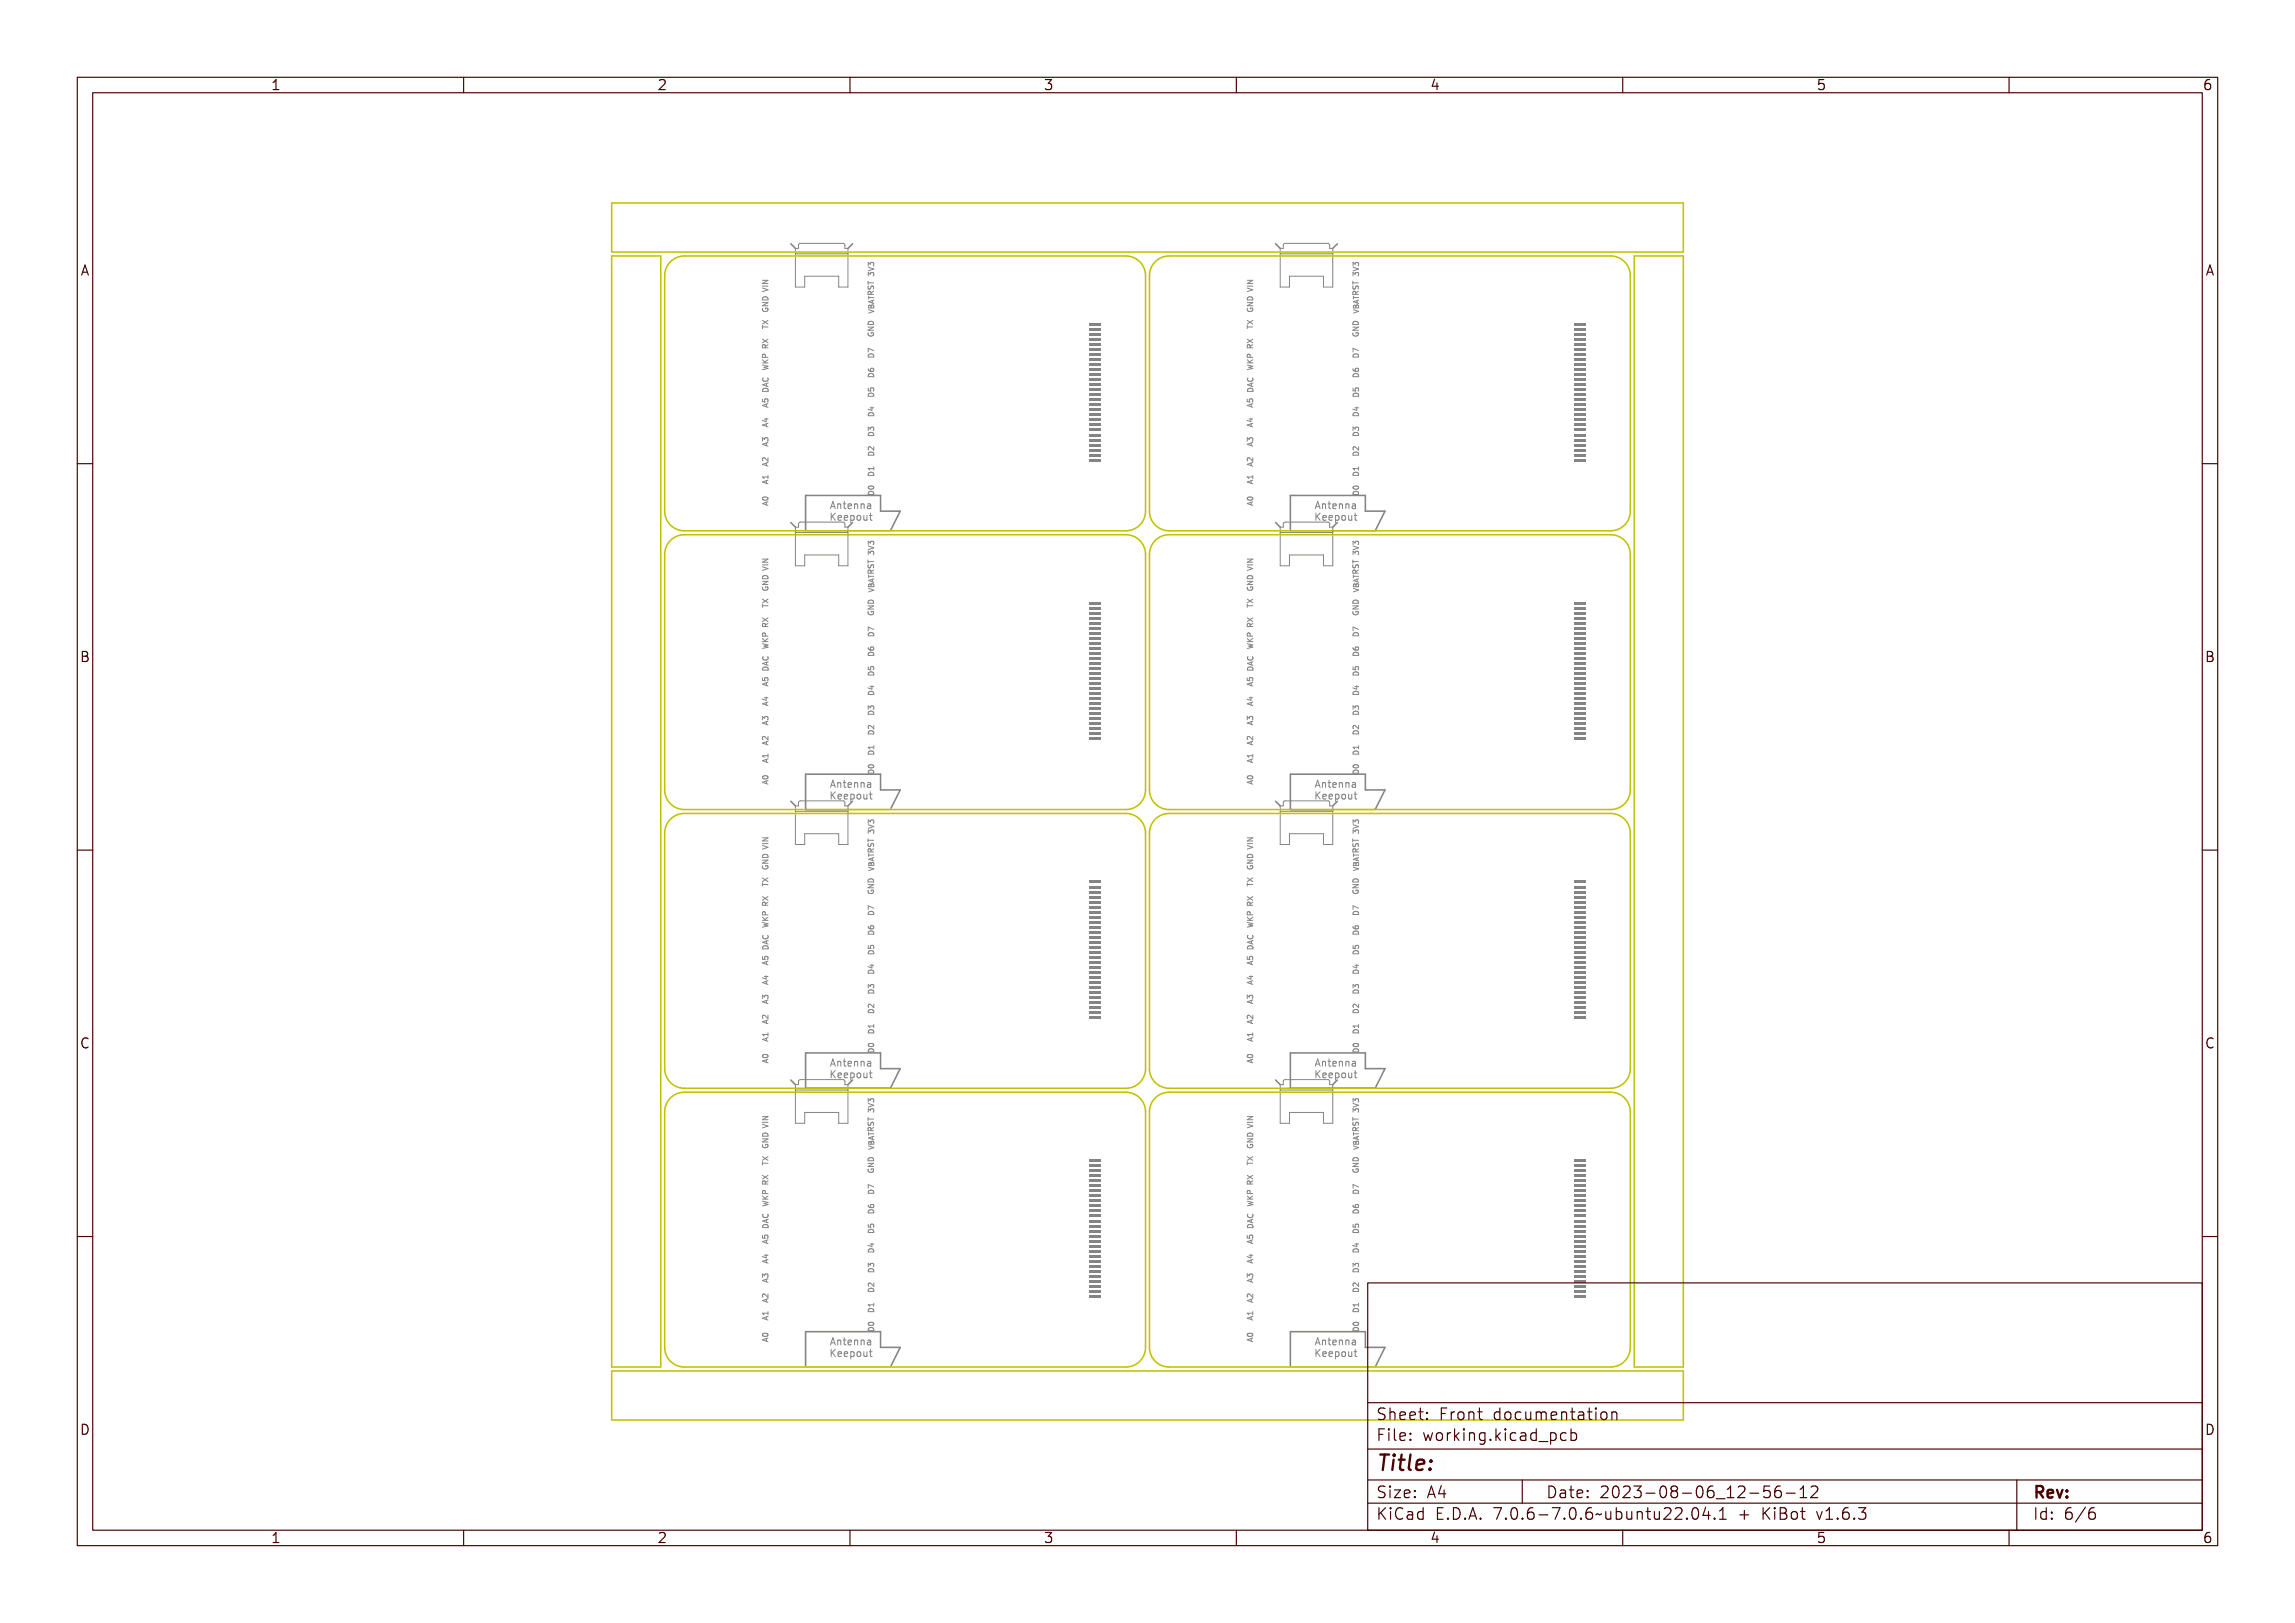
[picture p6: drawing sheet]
<svg xmlns="http://www.w3.org/2000/svg" width="297mm" height="210mm" viewBox="0 0 297 210" stroke-linecap="round" stroke-linejoin="round" font-family="sans-serif">
<defs><g id="words">
<text font-size="2.7" fill="#480000" x="178" y="190.3">Title:</text>
<g font-size="2" fill="#480000">
<text x="178" y="183.7">Sheet: Front documentation</text>
<text x="178" y="186.5">File: working.kicad_pcb</text>
<text x="178" y="193.9">Size: A4</text>
<text x="178" y="196.6">KiCad E.D.A. 7.0.6-7.0.6~ubuntu22.04.1 + KiBot v1.6.3</text>
<text x="200" y="193.9">Date: 2023-08-06_12-56-12</text>
<text x="263" y="196.6">Id: 6/6</text>
<text x="263" y="193.9">Rev:</text>
</g>
<g font-size="1.7" fill="#480000">
<text x="35" y="11.7">1</text>
<text x="85" y="11.7">2</text>
<text x="135" y="11.7">3</text>
<text x="185" y="11.7">4</text>
<text x="235" y="11.7">5</text>
<text x="285" y="11.7">6</text>
<text x="10.5" y="35.7">A</text>
<text x="285.5" y="35.7">A</text>
<text x="10.5" y="85.6">B</text>
<text x="285.5" y="85.6">B</text>
<text x="10.5" y="135.7">C</text>
<text x="285.5" y="135.7">C</text>
<text x="10.5" y="185.6">D</text>
<text x="285.5" y="185.6">D</text>
<text x="35" y="199.7">1</text>
<text x="85" y="199.7">2</text>
<text x="135" y="199.7">3</text>
<text x="185" y="199.7">4</text>
<text x="235" y="199.7">5</text>
<text x="285" y="199.7">6</text>
</g>
<g font-size="1.2" fill="#848484">
<text x="107.5" y="65.9">Antenna</text>
<text x="170.3" y="65.9">Antenna</text>
<text x="107.5" y="67.4">Keepout</text>
<text x="170.3" y="67.4">Keepout</text>
<text x="107.5" y="101.9">Antenna</text>
<text x="170.3" y="101.9">Antenna</text>
<text x="107.5" y="103.4">Keepout</text>
<text x="170.3" y="103.4">Keepout</text>
<text x="107.5" y="138">Antenna</text>
<text x="170.3" y="138">Antenna</text>
<text x="107.5" y="139.5">Keepout</text>
<text x="170.3" y="139.5">Keepout</text>
<text x="107.5" y="174.1">Antenna</text>
<text x="107.5" y="175.6">Keepout</text>
<text x="170.3" y="174.1">Antenna</text>
<text x="170.3" y="175.6">Keepout</text>
</g>
</g></defs>
<g fill="none" stroke="#848484" stroke-width=".13">
<path d="M98.7 37h.7M98.7 39.2h.7l-.7 .4h.7M98.7 36.3h.7l-.7 .4h.7M98.7 37.3l.7 .2-.7 .2M98.7 39.9a.33 .33 0 0 0 .3 .4 .33 .33 0 0 0 .3-.4h-.2v.1M98.7 38.5a.38 .38 0 0 1 .4-.1 .38 .38 0 0 1 .3 .4h-.7zM98.8 37.3l.7 .2v.1l-.7 .2 .6-.2-.6-.2zM98.8 36.8h.1v.2h.5v-.2h.1v.4h-.1v-.1h-.5v.1h-.1zM98.8 36.2h.7v.1l-.6 .3h.6v.1h-.7v-.2l.6-.2h-.6zM98.8 39.4h.7v.1l-.6 .3h.6v.1h-.7v-.1l.6-.3h-.6zM98.9 38.9h.2a.32 .32 0 0 1 .4 .4h-.7zM98.9 39h.4l.1 .2h-.5z"/>
<path d="M112.3 36.6h.8M112.3 36.4v.4M112.4 35.7v-.4l.2 .2 .1-.2h.3l.1 .1-.1 .3M112.4 34.4v-.4l.2 .2 .1-.2h.3l.1 .1-.1 .3M112.4 34.6l.7 .2-.7 .3M112.4 37l-.1 .3 .2 .1 .1-.1 .2-.3h.2v.4M112.4 38.5h.7M112.4 38.3v.4M112.4 39.6l.2-.1 .1 .1 .1-.1h.2l.1 .1v.2h-.7zM112.4 36.6h.1v.2h.6v.1h-.6v.3h-.1zM112.5 37.3a.14 .14 0 0 0 0 .2 .14 .14 0 0 0 .1 .1 .14 .14 0 0 0 .1-.2 .22 .22 0 0 1 .4-.1 .22 .22 0 0 1-.1 .4v-.1a.17 .17 0 0 0 .1-.2 .17 .17 0 0 0-.3 0 .17 .17 0 0 0 0 .2 .22 .22 0 0 1-.3 0 .22 .22 0 0 1 0-.3zM112.5 34.7l.7 .2v.2l-.7 .2v-.1l.6-.2-.6-.2z"/>
<path d="M112.5 37.9l.2-.1 .1 .2 .3-.2v.1l-.2 .2v.1h.2v.1h-.7zM112.5 35.4h.2l.1 .1a.21 .21 0 0 1 .4 0 .21 .21 0 0 1-.1 .3 .16 .16 0 0 0 0-.3 .16 .16 0 0 0-.2 0 .16 .16 0 0 0-.1 .2 .14 .14 0 0 0-.1-.2 .14 .14 0 0 0-.2 0 .14 .14 0 0 0 .1 .2l-.1 .1zM112.5 34.3l.2-.1 .1 .2a.21 .21 0 0 1 .4-.1 .21 .21 0 0 1-.1 .4v-.1a.16 .16 0 0 0 0-.2 .16 .16 0 0 0-.2-.1 .16 .16 0 0 0-.1 .2 .14 .14 0 0 0-.1-.2 .14 .14 0 0 0-.2 .1 .14 .14 0 0 0 .1 .2h-.1zM112.5 39.2l.7-.2v.1l-.2 .1v.2l.2 .1-.7-.2zM112.5 38.5h.1v.2h.6v.1h-.6v.2h-.1zM112.6 38h.1l.1 .2h-.3zM112.6 39.7l.1-.1 .1 .1a.18 .18 0 0 1 .2-.1 .18 .18 0 0 1 .2 .2v.2h-.7zM112.6 39.3l.3-.1v.2zM112.6 39.7h.2v.2h-.2zM112.7 38.1v-.3l-.3-.1-.1 .4h.8M112.7 39.6v.2M112.9 39.7h.2v.2h-.2z"/>
<path d="M112.9 38.9v.3M113.1 37.7l-.4 .2M113.1 38.8l-.7 .2 .7 .3M161.4 37h.7M161.4 39.2h.7l-.7 .4h.7M161.4 37.3l.7 .2-.7 .2M161.4 36.3h.7l-.7 .4h.7M161.4 38.5a.38 .38 0 0 1 .5-.1 .38 .38 0 0 1 .2 .4h-.7zM161.4 39.9a.33 .33 0 0 0 .4 .4 .33 .33 0 0 0 .3-.4h-.3v.1M161.5 39.4h.7v.1l-.6 .3h.6v.1h-.7v-.1l.6-.3h-.6zM161.5 37.3l.7 .2v.1l-.7 .2 .6-.2-.6-.2zM161.5 36.8h.1v.2h.5v-.2h.1v.4h-.1v-.1h-.5v.1h-.1z"/>
<path d="M161.5 36.2h.7v.1l-.6 .3h.6v.1h-.7v-.2l.6-.2h-.6zM161.6 38.9h.3a.32 .32 0 0 1 .3 .4h-.7zM161.7 39h.3l.1 .2h-.5zM175.1 36.4v.4M175.1 36.6h.7M175.1 34.4v-.4l.3 .2v-.2h.3l.1 .1-.1 .3M175.1 35.7v-.4l.3 .2v-.2h.3l.1 .1-.1 .3M175.1 34.6l.7 .2-.7 .3M175.1 37v.4h.2l.2-.3 .2-.1 .1 .1v.3M175.1 38.3v.4M175.1 38.5h.7M175.2 39.6l.1-.1 .2 .1v-.1h.2l.1 .1v.2h-.7z"/>
<path d="M175.2 36.6h.1v.2h.6v.1h-.6v.3h-.1zM175.2 37.3h.1a.14 .14 0 0 0-.1 .2 .14 .14 0 0 0 .2 .1 .14 .14 0 0 0 .1-.2 .22 .22 0 0 1 .3-.1 .22 .22 0 0 1 0 .4v-.1a.17 .17 0 0 0 0-.2 .17 .17 0 0 0-.2 0 .17 .17 0 0 0-.1 .2 .22 .22 0 0 1-.3 0 .22 .22 0 0 1 0-.3zM175.2 34.7l.7 .2v.2l-.7 .2v-.1l.6-.2-.6-.2zM175.2 37.9l.3-.1 .1 .2 .3-.2v.1l-.3 .2v.1h.3v.1h-.7zM175.3 35.4h.1l.1 .1a.21 .21 0 0 1 .4 0 .21 .21 0 0 1-.1 .3 .16 .16 0 0 0 .1-.3 .16 .16 0 0 0-.2 0 .16 .16 0 0 0-.1 .2h-.1a.14 .14 0 0 0-.1-.2 .14 .14 0 0 0-.1 0 .14 .14 0 0 0 0 .2l-.1 .1zM175.3 34.3l.1-.1 .1 .2a.21 .21 0 0 1 .4-.1 .21 .21 0 0 1-.1 .4v-.1a.16 .16 0 0 0 .1-.2 .16 .16 0 0 0-.2-.1 .16 .16 0 0 0-.1 .2h-.1a.14 .14 0 0 0-.1-.2 .14 .14 0 0 0-.1 .1 .14 .14 0 0 0 0 .2h-.1zM175.3 39.2l.6-.2v.1l-.2 .1v.2l.2 .1-.6-.2zM175.3 38.5v.2h.6v.1h-.6v.2zM175.3 38h.2v.2h-.2zM175.3 39.7l.2-.1 .1 .1a.18 .18 0 0 1 .2-.1 .18 .18 0 0 1 .1 .2v.2h-.6zM175.3 39.3l.4-.1v.2zM175.3 39.7h.2v.2h-.2z"/>
<path d="M175.4 38.1v-.3l-.3-.1v.4h.7M175.5 39.6v.2M175.6 39.7h.2v.2h-.2zM175.6 38.9v.3M175.8 37.7l-.4 .2M175.8 38.8l-.7 .2 .7 .3M98.7 57.1v-.5l.2 .3 .1-.2h.3l.1 .1-.1 .3M98.7 42.3h.7M98.7 47h.7M98.7 51.6v.4h.3v-.3l.3-.1 .1 .1-.1 .3M98.7 42.1v.4M98.7 43.9l.7 .5"/>
<path d="M98.7 47.2l.7 .2-.5 .1 .5 .2-.7 .1M98.7 46.5l.4 .5M98.7 41.5l.7 .4M98.7 50.4a.38 .38 0 0 1 .5-.1 .38 .38 0 0 1 .2 .3h-.7zM98.8 48.9a.32 .32 0 0 0 .3 .5 .32 .32 0 0 0 .2-.5M98.8 44.1l.3 .2 .4-.2v.1l-.3 .2 .3 .2v.1l-.4-.3-.3 .2v-.1l.2-.1-.2-.2zM98.8 52.5l.7-.2v.1h-.2v.3h.2v.1l-.7-.2zM98.8 51.8h.1v.3h.1a.23 .23 0 0 1 .2-.3 .23 .23 0 0 1 .3 .1 .23 .23 0 0 1-.1 .3 .18 .18 0 0 0 0-.3 .18 .18 0 0 0-.3 0 .18 .18 0 0 0 0 .3h-.3zM98.8 57.5l.7-.2v.1l-.2 .1v.2h.2v.1l-.7-.2zM98.8 47.4l.7 .1v.1l-.4 .1 .4 .1v.1l-.7 .1v-.1l.5-.1h-.3v-.1l.3-.1-.5-.1zM98.8 46.9l.3 .2 .4-.2v.1l-.4 .2 .4 .1v.1h-.7v-.1h.3l-.3-.3zM98.8 55l.7-.2v.1l-.2 .1v.2l.2 .1v.1l-.7-.3z"/>
<path d="M98.8 54.4h.4l.1-.1 .2 .2h-.2v.2h-.1l-.4-.2zM98.8 42.1h.1v.2h.6v.1h-.6v.2h-.1zM98.8 41.5l.3 .2 .4-.2v.1l-.3 .2 .3 .2v.1l-.4-.3-.3 .2v-.1l.2-.1-.2-.2zM98.8 50l.7-.3v.1l-.2 .1v.2l.2 .1v.1l-.7-.2zM98.8 56.9l.2-.1 .1 .1a.21 .21 0 0 1 .4 0 .21 .21 0 0 1-.1 .3 .16 .16 0 0 0 0-.2 .16 .16 0 0 0-.2-.1 .16 .16 0 0 0-.1 .2 .14 .14 0 0 0-.1-.2 .14 .14 0 0 0-.2 .1 .14 .14 0 0 0 .1 .2h-.1zM98.8 40h.1v.1a.26 .26 0 0 0 .2 .3 .26 .26 0 0 0 .3-.3h-.2l-.1 .1v-.2h.3a.32 .32 0 0 1 0 .4 .32 .32 0 0 1-.4 0l-.2-.1zM98.8 59.5a.44 .44 0 0 1 .6 .2v-.3h.1v.4l-.4-.2a.17 .17 0 0 0-.2-.1 .17 .17 0 0 0 0 .3l-.1-.1zM98.8 49.2h.1a.25 .25 0 0 0 .3 .4 .24 .24 0 0 0 .2-.4h.1a.34 .34 0 0 1-.3 .5 .34 .34 0 0 1-.4-.5zM98.8 44.8h.2l.1 .1 .4-.2v.1l-.3 .2v.1h.3v.1h-.7zM98.8 46.4l.3-.1 .1 .4h.3v.1h-.7zM98.9 52.5l.3-.1v.2zM98.9 57.6l.3-.1v.2z"/>
<path d="M98.9 55.1l.3-.1v.2zM98.9 54.5h.3v.2zM98.9 50l.3-.1v.2zM98.9 44.9h.2v.2h-.2zM98.9 46.5h.2v.2h-.2zM98.9 50.4h.3a.32 .32 0 0 1 .3 .4h-.7zM98.9 54.2h.5M98.9 50.5h.4l.1 .2h-.5zM99 46.2v-.3h-.3v.3h.7M99 45v-.3l-.3-.1v.4h.7M99.1 54.1v.5l-.5-.2M99.2 52.3v.3"/>
<path d="M99.2 54.8v.4M99.2 57.3v.4M99.2 59.9v.4M99.2 49.6v.4M99.4 59.2v.5l-.5-.5-.2 .2v.2M99.4 44.6l-.4 .2M99.4 43.9l-.7 .5M99.4 52.2l-.7 .3 .7 .2M99.4 57.3l-.7 .2 .7 .2M99.4 46.5l-.4 .4M99.4 54.8l-.7 .2 .7 .2M99.4 59.8l-.7 .3 .7 .2"/>
<path d="M99.4 41.5l-.7 .4M99.4 49.6l-.7 .2 .7 .2M112.3 42.3h.8l-.8 .4h.8M112.4 50.2v.4h.3v-.3l.3-.1 .1 .1-.1 .3M112.4 55.7v-.4l.2 .2 .1-.2h.3l.1 .1-.1 .3M112.4 47.7v.2l.1 .1 .4 .1 .2-.2-.1-.2h-.3l-.1 .2 .2 .2M112.4 43.1a.33 .33 0 0 0 .3 .4 .33 .33 0 0 0 .3-.5h-.3v.2M112.4 41.7a.38 .38 0 0 1 .4-.1 .38 .38 0 0 1 .3 .4h-.8zM112.4 51a.38 .38 0 0 1 .4-.1 .38 .38 0 0 1 .3 .4h-.7zM112.4 56.1a.38 .38 0 0 1 .4-.1 .38 .38 0 0 1 .3 .4h-.7zM112.4 48.5a.38 .38 0 0 1 .4-.2 .38 .38 0 0 1 .3 .4h-.7zM112.4 53.5a.38 .38 0 0 1 .4-.1 .38 .38 0 0 1 .3 .4h-.7z"/>
<path d="M112.4 40.1l.7 .2-.7 .2M112.4 42.6h.7v.1l-.5 .3h.5h-.7v-.1l.6-.2h-.6zM112.5 45.9a.37 .37 0 0 1 .4-.1 .37 .37 0 0 1 .2 .4h-.7zM112.5 58.6a.37 .37 0 0 1 .4-.1 .37 .37 0 0 1 .2 .4h-.7zM112.5 53h.4l.1-.1 .2 .2h-.2v.3h-.1l-.4-.3zM112.5 50.5h.1v.3h.1a.23 .23 0 0 1 .1-.3 .23 .23 0 0 1 .3 .1 .23 .23 0 0 1 0 .3 .18 .18 0 0 0 0-.3 .18 .18 0 0 0-.3 0 .18 .18 0 0 0 0 .2h-.3zM112.5 45.4l.7 .2v.1l-.6-.2v.3h-.1zM112.5 43.2h.1l-.1 .1a.26 .26 0 0 0 .3 .3 .26 .26 0 0 0 .3-.3h-.2l-.1 .1v-.2h.3a.32 .32 0 0 1 0 .4 .32 .32 0 0 1-.5 0l-.1-.1zM112.5 47.9h.1a.21 .21 0 0 0 0 .3 .21 .21 0 0 0 .2 0 .23 .23 0 0 1 .1-.3 .23 .23 0 0 1 .3 .1 .23 .23 0 0 1-.2 .3 .32 .32 0 0 1-.4 0 .32 .32 0 0 1-.1-.4zM112.5 55.6l.2-.1 .1 .2a.21 .21 0 0 1 .4-.1 .21 .21 0 0 1-.1 .4v-.1a.16 .16 0 0 0 0-.2 .16 .16 0 0 0-.2-.1 .16 .16 0 0 0-.1 .2 .14 .14 0 0 0-.1-.2 .14 .14 0 0 0-.2 .1 .14 .14 0 0 0 .1 .2h-.1zM112.5 40.1l.7 .2v.1l-.7 .2v-.1l.6-.1-.6-.2zM112.5 58.1h.3l.3 .3v-.3h.1v.4l-.4-.3a.17 .17 0 0 0-.2 0 .17 .17 0 0 0 0 .3l-.1-.1z"/>
<path d="M112.5 42.1l.3-.1a.32 .32 0 0 1 .3 .5h-.7zM112.6 53.1h.3v.2zM112.6 56.2l.2-.1a.32 .32 0 0 1 .4 .4h-.7zM112.6 53.6l.2-.1a.32 .32 0 0 1 .4 .5h-.7zM112.6 51.1l.2-.1a.32 .32 0 0 1 .4 .4h-.7zM112.6 48.5h.2a.32 .32 0 0 1 .4 .4h-.7zM112.6 58.7l.2-.1a.32 .32 0 0 1 .4 .5h-.7zM112.6 46l.2-.1a.32 .32 0 0 1 .4 .5h-.7zM112.6 42.2l.3-.1 .2 .3h-.6zM112.6 52.8h.5M112.6 56.2h.4l.1 .2h-.5zM112.6 53.7l.4-.1 .1 .3h-.5z"/>
<path d="M112.6 51.1h.4l.1 .3h-.5zM112.6 48.6h.4l.1 .2h-.5zM112.6 58.8l.4-.1 .1 .3h-.5zM112.6 46.1l.4-.1 .1 .3h-.5zM112.8 52.7v.4l-.5-.2M113.1 57.8v.4l-.5-.4-.2 .1v.3M113.1 45.4l-.7-.3v.4M161.4 42.1v.4M161.4 51.6v.4h.4l-.1-.3 .4-.1v.1v.3M161.4 57.1v-.5l.3 .3 .1-.2h.3v.1v.3M161.4 42.3h.7M161.4 41.5l.7 .4"/>
<path d="M161.4 47.2l.7 .2-.5 .1 .5 .2-.7 .1M161.4 47h.7M161.4 46.5l.4 .5M161.4 43.9l.7 .5M161.5 50.4a.38 .38 0 0 1 .4-.1 .38 .38 0 0 1 .2 .3h-.7zM161.5 48.9a.32 .32 0 0 0 .3 .5 .32 .32 0 0 0 .3-.5M161.5 57.5l.7-.2v.1l-.2 .1v.2h.2v.1l-.7-.2zM161.5 42.1h.1v.2h.6v.1h-.6v.2h-.1zM161.5 41.5l.3 .2 .4-.2v.1l-.3 .2 .3 .2v.1l-.4-.3-.3 .2v-.1l.3-.1-.3-.2zM161.5 47.4l.7 .1v.1l-.4 .1 .4 .1v.1l-.7 .1v-.1l.6-.1h-.4v-.1l.4-.1-.6-.1zM161.5 46.9l.3 .2 .4-.2v.1l-.3 .2 .3 .1v.1h-.7v-.1h.3l-.3-.3zM161.5 55l.7-.2v.1l-.2 .1v.2l.2 .1v.1l-.7-.3z"/>
<path d="M161.5 54.4h.5l.1-.1 .1 .2h-.1v.2h-.1l-.5-.2zM161.5 44.1l.3 .2 .4-.2v.1l-.3 .2 .3 .2v.1l-.4-.3-.3 .2v-.1l.3-.1-.3-.2zM161.5 52.5l.7-.2v.1h-.2v.3h.2v.1l-.7-.2zM161.5 51.8h.1v.3h.2a.23 .23 0 0 1 .1-.3 .23 .23 0 0 1 .3 .1 .23 .23 0 0 1-.1 .3 .18 .18 0 0 0 .1-.3 .18 .18 0 0 0-.3 0 .18 .18 0 0 0 0 .3h-.4zM161.5 50l.7-.3v.1l-.1 .1v.2l.1 .1v.1l-.7-.2zM161.6 56.9l.1-.1 .1 .1a.21 .21 0 0 1 .4 0 .21 .21 0 0 1-.1 .3 .16 .16 0 0 0 .1-.2 .16 .16 0 0 0-.2-.1 .16 .16 0 0 0-.1 .2h-.1a.14 .14 0 0 0 0-.2 .14 .14 0 0 0-.2 .1 .14 .14 0 0 0 0 .2h-.1zM161.6 40h.1l-.1 .1a.26 .26 0 0 0 .3 .3 .26 .26 0 0 0 .2-.3h-.2v.1v-.2h.3a.32 .32 0 0 1-.1 .4 .32 .32 0 0 1-.4 0l-.2-.1zM161.6 59.5a.44 .44 0 0 1 .5 .2v-.3h.1v.4l-.3-.2a.17 .17 0 0 0-.3-.1 .17 .17 0 0 0 0 .3l-.1-.1zM161.6 49.2h.1a.24 .24 0 0 0 .2 .4 .24 .24 0 0 0 .2-.4h.1a.34 .34 0 0 1-.3 .5 .34 .34 0 0 1-.3-.5zM161.6 46.4l.2-.1 .1 .4h.3v.1h-.7zM161.6 44.8h.2l.1 .1 .3-.2v.1l-.3 .2v.1h.3v.1h-.7zM161.6 57.6l.4-.1v.2z"/>
<path d="M161.6 55.1l.4-.1v.2zM161.6 54.5h.4v.2zM161.6 52.5l.4-.1v.2zM161.6 50l.4-.1v.2zM161.6 46.5h.2l.1 .2h-.3zM161.6 44.9h.2v.2h-.2zM161.6 50.4h.3a.32 .32 0 0 1 .3 .4h-.7zM161.6 54.2h.5M161.7 50.5h.3l.2 .2h-.6zM161.8 45v-.3l-.3-.1-.1 .4h.7M161.8 46.2v-.3h-.3l-.1 .3h.7M161.9 54.1v.5l-.5-.2"/>
<path d="M161.9 52.3v.3M161.9 54.8v.4M161.9 57.3v.4M161.9 59.9v.4M161.9 49.6v.4M162.1 57.3l-.7 .2 .7 .2M162.1 59.2v.5l-.5-.5-.2 .2 .1 .2M162.1 59.8l-.7 .3 .7 .2M162.1 41.5l-.7 .4M162.1 46.5l-.4 .4M162.1 54.8l-.7 .2 .7 .2M162.1 44.6l-.3 .2"/>
<path d="M162.1 43.9l-.7 .5M162.1 52.2l-.7 .3 .7 .2M162.1 49.6l-.7 .2 .7 .2M175.1 42.3h.7l-.7 .4h.7M175.1 47.7v.2l.2 .1 .4 .1 .1-.2-.1-.2h-.3v.2l.1 .2M175.1 50.2v.4h.3v-.3l.3-.1 .1 .1-.1 .3M175.1 55.7v-.4l.3 .2v-.2h.3l.1 .1-.1 .3M175.1 41.7a.38 .38 0 0 1 .5-.1 .38 .38 0 0 1 .2 .4h-.7zM175.1 43.1a.33 .33 0 0 0 .3 .4 .33 .33 0 0 0 .3-.5h-.2v.2M175.1 51a.38 .38 0 0 1 .5-.1 .38 .38 0 0 1 .2 .4h-.7zM175.1 48.5a.38 .38 0 0 1 .5-.2 .38 .38 0 0 1 .2 .4h-.7zM175.1 53.5a.38 .38 0 0 1 .5-.1 .38 .38 0 0 1 .2 .4h-.7z"/>
<path d="M175.1 56.1a.38 .38 0 0 1 .5-.1 .38 .38 0 0 1 .2 .4h-.7zM175.1 40.1l.7 .2-.7 .2M175.2 42.6h.7v.1l-.6 .3h.6h-.7v-.1l.6-.2h-.6zM175.2 45.9a.37 .37 0 0 1 .4-.1 .37 .37 0 0 1 .2 .4h-.7zM175.2 58.6a.37 .37 0 0 1 .4-.1 .37 .37 0 0 1 .2 .4h-.7zM175.2 50.5h.1v.3h.2a.23 .23 0 0 1 .1-.3 .23 .23 0 0 1 .3 .1 .23 .23 0 0 1-.1 .3 .18 .18 0 0 0 0-.3 .18 .18 0 0 0-.2 0 .18 .18 0 0 0 0 .2h-.4zM175.2 45.4l.7 .2v.1l-.6-.2v.3h-.1zM175.2 53h.5v-.1l.2 .2h-.2v.3l-.5-.3zM175.2 43.2h.1v.1a.26 .26 0 0 0 .2 .3 .26 .26 0 0 0 .3-.3h-.2l-.1 .1v-.2h.3a.32 .32 0 0 1 0 .4 .32 .32 0 0 1-.4 0l-.2-.1zM175.2 47.9h.1a.21 .21 0 0 0 0 .3 .21 .21 0 0 0 .2 0 .23 .23 0 0 1 .1-.3 .23 .23 0 0 1 .3 .1 .23 .23 0 0 1-.2 .3 .32 .32 0 0 1-.4 0 .32 .32 0 0 1-.1-.4zM175.3 55.6l.1-.1 .1 .2a.21 .21 0 0 1 .4-.1 .21 .21 0 0 1-.1 .4v-.1a.16 .16 0 0 0 .1-.2 .16 .16 0 0 0-.2-.1 .16 .16 0 0 0-.1 .2h-.1a.14 .14 0 0 0-.1-.2 .14 .14 0 0 0-.1 .1 .14 .14 0 0 0 0 .2h-.1zM175.3 40.1l.6 .2v.1l-.6 .2v-.1l.5-.1-.5-.2z"/>
<path d="M175.3 58.1h.2l.3 .3v-.3h.1v.4l-.3-.3a.17 .17 0 0 0-.3 0 .17 .17 0 0 0 0 .3l-.1-.1zM175.3 42.1l.2-.1a.32 .32 0 0 1 .4 .5h-.7zM175.3 53.1h.4v.2zM175.3 51.1l.3-.1a.32 .32 0 0 1 .3 .4h-.7zM175.3 56.2l.3-.1a.32 .32 0 0 1 .3 .4h-.7zM175.3 48.5h.3a.32 .32 0 0 1 .3 .4h-.7zM175.3 46l.3-.1a.32 .32 0 0 1 .3 .5h-.7zM175.3 53.6l.3-.1a.32 .32 0 0 1 .3 .5h-.7zM175.3 58.7l.3-.1a.32 .32 0 0 1 .3 .5h-.7zM175.3 42.2l.4-.1 .1 .3h-.5zM175.3 52.8h.5M175.4 51.1h.3l.1 .3h-.5z"/>
<path d="M175.4 56.2h.3l.1 .2h-.5zM175.4 48.6h.3l.1 .2h-.5zM175.4 46.1l.3-.1 .1 .3h-.5zM175.4 53.7l.3-.1 .1 .3h-.5zM175.4 58.8l.3-.1 .1 .3h-.5zM175.6 52.7v.4l-.5-.2M175.8 45.4l-.7-.3v.4M175.8 57.8v.4l-.5-.4-.2 .1 .1 .3M98.7 73.1h.7M98.7 72.3h.7l-.7 .5h.7M98.7 75.2h.7l-.7 .4h.7M98.7 78.4h.7"/>
<path d="M98.7 78.2v.4M98.7 73.3l.7 .3-.7 .2M98.7 79.9l.7 .5M98.7 77.5l.7 .5M98.7 64.4a.35 .35 0 0 1 .4-.1 .35 .35 0 0 1 .3 .3 .35 .35 0 0 1-.5 .2 .35 .35 0 0 1-.2-.4zM98.7 76a.33 .33 0 0 0 .3 .4 .33 .33 0 0 0 .3-.5h-.2v.2M98.7 74.6a.38 .38 0 0 1 .4-.1 .38 .38 0 0 1 .3 .4h-.7zM98.8 62.4l.7-.2v.1h-.2v.3h.2v.1l-.7-.2zM98.8 61.8h.6v-.1h.1v.3h-.1v-.1h-.5v.1h-.1zM98.8 60.1l.7-.2v.1h-.2v.3h.2v.1l-.7-.2zM98.8 65.2l.7-.2v.1h-.2v.3h.2v.1l-.7-.2zM98.8 73.4l.7 .2v.1l-.7 .2v-.1l.6-.1-.6-.2z"/>
<path d="M98.8 72.9h.1v.1h.5v-.1h.1v.4h-.1v-.2h-.5v.2h-.1zM98.8 72.3h.7v.1l-.6 .2h.6v.1h-.7v-.1l.6-.2h-.6zM98.8 75.5h.7v.1l-.6 .3h.6h-.7v-.1l.6-.2h-.6zM98.8 78.2h.1v.2h.6v.1h-.6v.2h-.1zM98.8 77.6l.3 .2 .4-.2v.1l-.3 .1 .3 .2v.1l-.4-.2-.3 .2v-.1l.2-.2-.2-.1zM98.8 64.6a.37 .37 0 0 1 .4-.2 .37 .37 0 0 1 .3 .4 .37 .37 0 0 1-.4 .1 .37 .37 0 0 1-.3-.3zM98.8 76.1h.1v.1a.26 .26 0 0 0 .2 .3 .26 .26 0 0 0 .3-.3h-.2l-.1 .1v-.2h.3a.32 .32 0 0 1 0 .4 .32 .32 0 0 1-.4 0l-.2-.1zM98.9 64.6a.31 .31 0 0 1 .5 .1 .31 .31 0 0 1-.5-.1zM98.9 62.5l.3-.1v.2zM98.9 60.2l.3-.1v.2zM98.9 65.2l.3-.1v.2zM98.9 75l.2-.1a.32 .32 0 0 1 .4 .5h-.7z"/>
<path d="M98.9 75.1l.4-.1 .1 .3h-.5zM99.2 62.2v.3M99.2 65v.3M99.4 61.7h-.7l.2 .2M99.4 61.5v.4M99.4 62.1l-.7 .3 .7 .2M99.4 64.9l-.7 .3 .7 .2M99.4 79.9l-.7 .5M99.4 77.5l-.7 .5M107.6 66.5h.1v.4l.4-.4h.2l-.4 .3 .4 .6h-.2l-.3-.5-.1 .1v.4h-.1zM107.8 64.9h.2l.3 1h-.2v-.3h-.4v.3h-.2zM107.9 65.1l.1 .4h-.2z"/>
<path d="M108.4 65.2h.1v.1a.22 .22 0 0 1 .3-.1 .22 .22 0 0 1 .1 .2v.5h-.1v-.5l-.1-.1-.2 .1v.5h-.1zM108.4 66.8l.1-.1a.3 .3 0 0 1 .4 0 .3 .3 0 0 1 .1 .3h-.5a.26 .26 0 0 0 .1 .3 .26 .26 0 0 0 .3-.1 .31 .31 0 0 1-.3 .2 .31 .31 0 0 1-.2-.4zM108.5 66.8h.2l.1 .2h-.3zM109.2 66.8l.1-.1a.3 .3 0 0 1 .3 0 .3 .3 0 0 1 .1 .3h-.5a.26 .26 0 0 0 .2 .3 .26 .26 0 0 0 .3-.1 .31 .31 0 0 1-.4 .2 .31 .31 0 0 1-.2-.4zM109.3 66.8h.2l.1 .2h-.4zM109.3 65h.1v.2h.3v.1h-.3v.4l.3 .1v.1l-.3-.1-.1-.1v-.4h-.2v-.1h.2zM109.9 66.7h.1v.1l.1-.1a.32 .32 0 0 1 .4 .3 .32 .32 0 0 1-.5 .3v.3h-.1zM109.9 65.3l.1-.1a.3 .3 0 0 1 .4 0 .3 .3 0 0 1 .1 .3h-.5a.26 .26 0 0 0 .1 .3 .26 .26 0 0 0 .3-.1 .31 .31 0 0 1-.4 .2 .31 .31 0 0 1-.1-.4zM110 65.3h.2l.1 .2h-.3zM110 66.8h.1a.25 .25 0 0 1 .2 .2 .25 .25 0 0 1-.2 .3l-.1-.2zM110.6 65.2h.2v.1a.22 .22 0 0 1 .2-.1 .22 .22 0 0 1 .2 .2v.5h-.1l-.1-.5-.1-.1-.1 .1v.5h-.2zM110.7 66.8a.33 .33 0 0 1 .5 .2 .33 .33 0 0 1-.5 .3l-.1-.3z"/>
<path d="M110.8 66.8a.25 .25 0 0 1 .3 .2 .25 .25 0 0 1-.3 .3l-.1-.2zM111.4 65.2h.1v.1a.22 .22 0 0 1 .3-.1 .22 .22 0 0 1 .1 .2v.5h-.1v-.5l-.1-.1-.2 .1v.5h-.1zM111.4 66.7h.1v.5l.1 .1 .2-.1v-.5h.1v.7h-.1v-.1a.22 .22 0 0 1-.3 .1 .22 .22 0 0 1-.1-.3zM112.2 65.2h.1a.27 .27 0 0 1 .4 .3v.4h-.2v-.1a.24 .24 0 0 1-.3 .1 .24 .24 0 0 1-.1-.3 .24 .24 0 0 1 .3-.2h.1a.22 .22 0 0 0-.1-.2 .22 .22 0 0 0-.2 .1zM112.3 65.5h.2a.19 .19 0 0 1 0 .2 .19 .19 0 0 1-.3 0zM112.3 66.5h.1v.2h.2v.1h-.2v.4l.2 .1v.1l-.2-.1-.1-.1v-.4h-.2v-.1h.2zM112.3 78.4h.8l-.8 .4h.8M112.3 72.7h.8M112.3 72.5v.4M112.4 71.8v-.5l.2 .3 .1-.2h.3l.1 .1-.1 .3M112.4 70.5v-.5l.2 .3 .1-.2h.3l.1 .1-.1 .3M112.4 70.6l.7 .3-.7 .2"/>
<path d="M112.4 73.1l-.1 .2 .2 .2 .1-.1 .2-.3h.2v.4M112.4 79.1a.33 .33 0 0 0 .3 .5 .33 .33 0 0 0 .3-.5h-.3v.1M112.4 61.2a.38 .38 0 0 1 .4-.1 .38 .38 0 0 1 .3 .4h-.7zM112.4 63.7a.38 .38 0 0 1 .4-.1 .38 .38 0 0 1 .3 .4h-.7zM112.4 74.6h.7M112.4 74.4v.4M112.4 76.1l.7 .3-.7 .2M112.4 63a.34 .34 0 0 1 .4-.2 .34 .34 0 0 1 .2 .4 .35 .35 0 0 1-.4 .1 .35 .35 0 0 1-.2-.3zM112.4 77.7a.37 .37 0 0 1 .5 0 .37 .37 0 0 1 .2 .4h-.8zM112.4 75.6h.2l.1 .1 .1-.1 .2-.1 .1 .2v.2h-.7zM112.4 72.7h.1v.2h.6v.1h-.6v.2h-.1zM112.4 78.7h.7v.1l-.5 .2h.5v.1h-.7v-.1l.6-.2h-.6z"/>
<path d="M112.5 73.4a.14 .14 0 0 0 0 .2 .14 .14 0 0 0 .1 .1 .14 .14 0 0 0 .1-.2 .22 .22 0 0 1 .4-.1 .22 .22 0 0 1-.1 .4v-.1a.17 .17 0 0 0 .1-.2 .17 .17 0 0 0-.3-.1 .17 .17 0 0 0 0 .3 .22 .22 0 0 1-.3 0 .22 .22 0 0 1 0-.3zM112.5 60.8h.6v-.1h.1v.3h-.1v-.1h-.5v.2h-.1zM112.5 70.8l.7 .2v.1l-.7 .2v-.1l.6-.1-.6-.2zM112.5 79.3h.1h-.1a.26 .26 0 0 0 .3 .3 .26 .26 0 0 0 .3-.3h-.2l-.1 .1v-.2h.3a.32 .32 0 0 1 0 .5 .32 .32 0 0 1-.5 0l-.1-.2zM112.5 63.3a.37 .37 0 0 1 .4-.2 .37 .37 0 0 1 .3 .3 .37 .37 0 0 1-.4 .2 .37 .37 0 0 1-.3-.3zM112.5 74l.2-.1 .1 .1 .3-.2v.1l-.2 .2v.1h.2v.1h-.7zM112.5 71.5h.2l.1 .1a.21 .21 0 0 1 .4-.1 .21 .21 0 0 1-.1 .4v-.1a.16 .16 0 0 0 0-.2 .16 .16 0 0 0-.2-.1 .16 .16 0 0 0-.1 .3 .14 .14 0 0 0-.1-.2 .14 .14 0 0 0-.2 0 .14 .14 0 0 0 .1 .2h-.1zM112.5 70.4l.2-.1 .1 .1a.21 .21 0 0 1 .4 0 .21 .21 0 0 1-.1 .3 .16 .16 0 0 0 0-.2 .16 .16 0 0 0-.2-.1 .16 .16 0 0 0-.1 .2 .14 .14 0 0 0-.1-.2 .14 .14 0 0 0-.2 .1 .14 .14 0 0 0 .1 .2h-.1zM112.5 76.2l.7 .2v.1l-.7 .2v-.1l.6-.2-.6-.1zM112.5 75.3l.7-.2v.1l-.2 .1v.2h.2v.1l-.7-.2zM112.5 74.6h.1v.2h.6v.1h-.6v.2h-.1zM112.5 78.2l.3-.1a.32 .32 0 0 1 .3 .4h-.7z"/>
<path d="M112.6 63.3a.31 .31 0 0 1 .5 .1 .31 .31 0 0 1-.5-.1zM112.6 74h.1l.1 .2h-.3zM112.6 75.8l.1-.1 .1 .1a.18 .18 0 0 1 .2-.1 .18 .18 0 0 1 .2 .2v.2h-.7zM112.6 61.3l.2-.1a.32 .32 0 0 1 .4 .5h-.7zM112.6 63.8l.2-.1a.32 .32 0 0 1 .4 .4h-.7zM112.6 78.2h.3l.2 .2h-.6zM112.6 75.4l.3-.1v.2zM112.6 75.8h.2v.2h-.2zM112.6 61.4l.4-.1 .1 .3h-.5zM112.6 63.8h.4l.1 .3h-.5zM112.7 74.2v-.4h-.3l-.1 .4h.8M112.7 75.7v.2"/>
<path d="M112.9 75.8h.2v.2h-.2zM112.9 75v.3M113.1 73.8l-.4 .2M113.1 60.6h-.7l.2 .2M113.1 60.4v.4M113.1 74.9l-.7 .2 .7 .2M161.4 78.2v.4M161.4 73.3l.7 .3-.7 .2M161.4 73.1h.7M161.4 72.3h.7l-.7 .5h.7M161.4 75.2h.7l-.7 .4h.7M161.4 78.4h.7"/>
<path d="M161.4 77.5l.7 .5M161.4 79.9l.7 .5M161.4 74.6a.38 .38 0 0 1 .5-.1 .38 .38 0 0 1 .2 .4h-.7zM161.4 76a.33 .33 0 0 0 .4 .4 .33 .33 0 0 0 .3-.5h-.3v.2M161.5 64.4a.34 .34 0 0 1 .4-.1 .34 .34 0 0 1 .2 .3 .35 .35 0 0 1-.4 .2 .35 .35 0 0 1-.3-.4zM161.5 60.1l.7-.2v.1h-.2v.3h.2v.1l-.7-.2zM161.5 65.2l.7-.2v.1h-.2v.3h.2v.1l-.7-.2zM161.5 62.4l.7-.2v.1h-.2v.3h.2v.1l-.7-.2zM161.5 61.8h.6v-.1h.1v.3h-.1v-.1h-.5v.1zM161.5 73.4l.7 .2v.1l-.7 .2v-.1l.6-.1-.6-.2zM161.5 72.9h.1v.1h.5v-.1h.1v.4h-.1v-.2h-.5v.2h-.1zM161.5 72.3h.7v.1l-.6 .2h.6v.1h-.7v-.1l.6-.2h-.6z"/>
<path d="M161.5 75.5h.7v.1l-.6 .3h.6h-.7v-.1l.6-.2h-.6zM161.5 78.2h.1v.2h.6v.1h-.6v.2h-.1zM161.5 77.6l.3 .2 .4-.2v.1l-.3 .1 .3 .2v.1l-.4-.2-.3 .2v-.1l.3-.2-.3-.1zM161.5 64.6a.37 .37 0 0 1 .4-.2 .37 .37 0 0 1 .3 .4 .37 .37 0 0 1-.4 .1 .37 .37 0 0 1-.3-.3zM161.6 76.1h.1l-.1 .1a.26 .26 0 0 0 .3 .3 .26 .26 0 0 0 .2-.3h-.2v.1v-.2h.3a.32 .32 0 0 1-.1 .4 .32 .32 0 0 1-.4 0l-.2-.1zM161.6 64.6a.31 .31 0 0 1 .5 .1 .31 .31 0 0 1-.5-.1zM161.6 60.2l.4-.1v.2zM161.6 65.2l.4-.1v.2zM161.6 62.5l.4-.1v.2zM161.6 75l.3-.1a.32 .32 0 0 1 .3 .5h-.7zM161.7 75.1l.3-.1 .1 .3h-.5zM161.9 62.2v.3"/>
<path d="M161.9 65v.3M162.1 61.5v.4M162.1 64.9l-.7 .3 .7 .2M162.1 62.1l-.7 .3 .7 .2M162.1 61.7h-.7l.2 .2M162.1 77.5l-.7 .5M162.1 79.9l-.7 .5M170.3 66.5h.2v.4l.4-.4h.1l-.4 .3 .4 .6h-.1l-.3-.5-.1 .1v.4h-.2zM170.6 64.9h.1l.3 1h-.1l-.1-.3h-.3l-.1 .3h-.1zM170.6 65.1l.2 .4h-.3zM171.1 65.2h.1v.1a.22 .22 0 0 1 .3-.1 .22 .22 0 0 1 .2 .2v.5h-.2v-.5l-.1-.1-.1 .1-.1 .5h-.1zM171.2 66.8l.1-.1a.3 .3 0 0 1 .3 0 .3 .3 0 0 1 .1 .3h-.5a.26 .26 0 0 0 .2 .3 .26 .26 0 0 0 .3-.1 .31 .31 0 0 1-.4 .2 .31 .31 0 0 1-.2-.4z"/>
<path d="M171.3 66.8h.2l.1 .2h-.4zM171.9 66.8l.1-.1a.3 .3 0 0 1 .3 0 .3 .3 0 0 1 .1 .3h-.4a.26 .26 0 0 0 .1 .3 .26 .26 0 0 0 .3-.1 .31 .31 0 0 1-.4 .2 .31 .31 0 0 1-.2-.4zM172 66.8h.2l.1 .2h-.3zM172 65h.1v.2h.3v.1h-.3v.4l.3 .1v.1l-.3-.1-.1-.1v-.4h-.2v-.1h.2zM172.6 66.7h.1v.1l.1-.1a.32 .32 0 0 1 .4 .3 .32 .32 0 0 1-.5 .3v.3h-.1zM172.7 65.3l.1-.1a.3 .3 0 0 1 .3 0 .3 .3 0 0 1 .1 .3h-.5a.26 .26 0 0 0 .2 .3 .26 .26 0 0 0 .3-.1 .31 .31 0 0 1-.4 .2 .31 .31 0 0 1-.2-.4zM172.8 65.3h.2l.1 .2h-.4zM172.8 66.8a.25 .25 0 0 1 .3 .2 .25 .25 0 0 1-.3 .3l-.1-.2zM173.4 65.2h.1v.1a.22 .22 0 0 1 .3-.1 .22 .22 0 0 1 .1 .2v.5h-.1v-.5l-.1-.1-.2 .1v.5h-.1zM173.4 66.8a.33 .33 0 0 1 .5 .2 .33 .33 0 0 1-.5 .3l-.1-.3zM173.5 66.8h.1a.25 .25 0 0 1 .2 .2 .25 .25 0 0 1-.2 .3l-.1-.2zM174.1 65.2h.1v.1a.22 .22 0 0 1 .3-.1 .22 .22 0 0 1 .1 .2v.5h-.1v-.5l-.1-.1-.2 .1v.5h-.1z"/>
<path d="M174.1 66.7h.1v.5l.2 .1 .1-.1v-.5h.1v.7h-.1v-.1a.22 .22 0 0 1-.2 .1 .22 .22 0 0 1-.2-.3zM174.9 65.2h.2a.27 .27 0 0 1 .3 .3v.4h-.1v-.1a.24 .24 0 0 1-.3 .1 .24 .24 0 0 1-.2-.3 .24 .24 0 0 1 .3-.2h.2a.22 .22 0 0 0-.2-.2 .22 .22 0 0 0-.2 .1zM175 65.5h.3a.19 .19 0 0 1-.1 .2 .19 .19 0 0 1-.2 0zM175 66.5h.1v.2h.3v.1h-.3v.4l.3 .1v.1l-.3-.1-.1-.1v-.4h-.2v-.1h.2zM175.1 72.5v.4M175.1 78.4h.7l-.7 .4h.7M175.1 72.7h.7M175.1 70.5v-.5l.3 .3v-.2h.3l.1 .1-.1 .3M175.1 71.8v-.5l.3 .3v-.2h.3l.1 .1-.1 .3M175.1 70.6l.7 .3-.7 .2M175.1 73.1v.2l.1 .2 .2-.1 .1-.3h.2l.1 .4M175.1 79.1a.33 .33 0 0 0 .3 .5 .33 .33 0 0 0 .3-.5h-.2v.1"/>
<path d="M175.1 61.2a.38 .38 0 0 1 .5-.1 .38 .38 0 0 1 .2 .4h-.7zM175.1 63a.35 .35 0 0 1 .4-.2 .35 .35 0 0 1 .3 .4 .35 .35 0 0 1-.4 .1 .35 .35 0 0 1-.3-.3zM175.1 63.7a.38 .38 0 0 1 .5-.1 .38 .38 0 0 1 .2 .4h-.7zM175.1 74.4v.4M175.1 76.1l.7 .3-.7 .2M175.1 74.6h.7M175.2 77.7a.37 .37 0 0 1 .4 0 .37 .37 0 0 1 .2 .4h-.7zM175.2 75.6h.1l.2 .1v-.1l.2-.1 .1 .2v.2h-.7zM175.2 78.7h.7v.1l-.6 .2h.6v.1h-.7v-.1l.6-.2h-.6zM175.2 72.7h.1v.2h.6v.1h-.6v.2h-.1zM175.2 73.4h.1a.14 .14 0 0 0-.1 .2 .14 .14 0 0 0 .2 .1 .14 .14 0 0 0 .1-.2 .22 .22 0 0 1 .3-.1 .22 .22 0 0 1 0 .4v-.1a.17 .17 0 0 0 0-.2 .17 .17 0 0 0-.2-.1 .17 .17 0 0 0-.1 .3 .22 .22 0 0 1-.3 0 .22 .22 0 0 1 0-.3zM175.2 60.8h.6v-.1h.1v.3h-.1v-.1h-.5v.2h-.1z"/>
<path d="M175.2 70.8l.7 .2v.1l-.7 .2v-.1l.6-.1-.6-.2zM175.2 79.3h.1a.26 .26 0 0 0 .2 .3 .26 .26 0 0 0 .3-.3h-.2l-.1 .1v-.2h.3a.32 .32 0 0 1 0 .5 .32 .32 0 0 1-.4 0l-.2-.2zM175.2 63.3a.37 .37 0 0 1 .4-.2 .37 .37 0 0 1 .3 .3 .37 .37 0 0 1-.4 .2 .37 .37 0 0 1-.3-.3zM175.2 74l.3-.1 .1 .1 .3-.2v.1l-.3 .2v.1h.3v.1h-.7zM175.3 71.5h.1l.1 .1a.21 .21 0 0 1 .4-.1 .21 .21 0 0 1-.1 .4v-.1a.16 .16 0 0 0 .1-.2 .16 .16 0 0 0-.2-.1 .16 .16 0 0 0-.1 .3h-.1a.14 .14 0 0 0-.1-.2 .14 .14 0 0 0-.1 0 .14 .14 0 0 0 0 .2h-.1zM175.3 70.4l.1-.1 .1 .1a.21 .21 0 0 1 .4 0 .21 .21 0 0 1-.1 .3 .16 .16 0 0 0 .1-.2 .16 .16 0 0 0-.2-.1 .16 .16 0 0 0-.1 .2h-.1a.14 .14 0 0 0-.1-.2 .14 .14 0 0 0-.1 .1 .14 .14 0 0 0 0 .2h-.1zM175.3 76.2l.6 .2v.1l-.6 .2v-.1l.5-.2-.5-.1zM175.3 75.3l.6-.2v.1l-.2 .1v.2h.2v.1l-.6-.2zM175.3 74.6v.2h.6v.1h-.6v.2zM175.3 78.2l.2-.1a.32 .32 0 0 1 .4 .4h-.7zM175.3 63.3a.31 .31 0 0 1 .5 .1 .31 .31 0 0 1-.5-.1zM175.3 74h.2v.2h-.2z"/>
<path d="M175.3 75.8l.2-.1 .1 .1a.18 .18 0 0 1 .2-.1 .18 .18 0 0 1 .1 .2v.2h-.6zM175.3 61.3l.3-.1a.32 .32 0 0 1 .3 .5h-.7zM175.3 63.8l.3-.1a.32 .32 0 0 1 .3 .4h-.7zM175.3 78.2h.4l.1 .2h-.5zM175.3 75.4l.4-.1v.2zM175.3 75.8h.2v.2h-.2zM175.4 61.4l.3-.1 .1 .3h-.5zM175.4 63.8h.3l.1 .3h-.5zM175.4 74.2v-.4h-.3v.4h.7M175.5 75.7v.2M175.6 75.8h.2v.2h-.2zM175.6 75v.3"/>
<path d="M175.8 73.8l-.4 .2M175.8 60.4v.4M175.8 60.6h-.7l.2 .2M175.8 74.9l-.7 .2 .7 .2M98.7 93.1v-.4l.2 .2 .1-.2h.3l.1 .1-.1 .3M98.7 87.7v.4h.3v-.4h.3l.1 .1-.1 .3M98.7 83h.7M98.7 83.3l.7 .2-.5 .1 .5 .1-.7 .2M98.7 82.6l.4 .4M98.8 85a.32 .32 0 0 0 .3 .4 .32 .32 0 0 0 .2-.4M98.8 98.5l.7-.3v.1l-.2 .1v.2l.2 .1v.1l-.7-.2zM98.8 97.9h.6v-.2h.1v.4h-.1v-.1h-.5v.1h-.1z"/>
<path d="M98.8 83.5l.7 .1v.1l-.4 .1 .4 .1v.1l-.7 .1v-.1l.5-.1-.3-.1v-.1h.3l-.5-.1zM98.8 82.9l.3 .3 .4-.3v.1l-.4 .3h.4v.1h-.7v-.1h.3l-.3-.3zM98.8 91.1l.7-.2v.1h-.2v.3h.2v.1l-.7-.2zM98.8 90.4h.4l.1-.1 .2 .2h-.2v.3h-.1l-.4-.3zM98.8 88.6l.7-.3v.1l-.2 .1v.2l.2 .1v.1l-.7-.2zM98.8 87.9h.1v.2h.1a.23 .23 0 0 1 .2-.2 .23 .23 0 0 1 .3 .1 .23 .23 0 0 1-.1 .3 .18 .18 0 0 0 0-.3 .18 .18 0 0 0-.3 0 .18 .18 0 0 0 0 .2h-.3zM98.8 80.2l.3 .2 .4-.2v.1l-.3 .1 .3 .2v.1l-.4-.2-.3 .2v-.1l.2-.2-.2-.1zM98.8 96.2l.7-.2v.1h-.2v.3h.2v.1l-.7-.2zM98.8 93.6l.7-.2v.1h-.2v.3h.2v.1l-.7-.2zM98.8 86.4a.37 .37 0 0 1 .4-.1 .37 .37 0 0 1 .2 .4h-.7zM98.8 86l.7-.2v.1l-.2 .1v.2l.2 .1v.1l-.7-.3zM98.8 92.9h.2l.1 .1a.21 .21 0 0 1 .4-.1 .21 .21 0 0 1-.1 .4v-.1a.16 .16 0 0 0 0-.2 .16 .16 0 0 0-.2 0 .16 .16 0 0 0-.1 .2 .14 .14 0 0 0-.1-.2 .14 .14 0 0 0-.2 0 .14 .14 0 0 0 .1 .2l-.1 .1z"/>
<path d="M98.8 95.5h.3l.3 .3v-.3h.1v.4l-.4-.3a.17 .17 0 0 0-.2 0 .17 .17 0 0 0 0 .3l-.1-.1zM98.8 85.3h.1a.24 .24 0 0 0 .3 .3 .24 .24 0 0 0 .2-.3h.1a.34 .34 0 0 1-.3 .4 .34 .34 0 0 1-.4-.4zM98.8 82.5l.3-.1 .1 .3h.3v.1h-.7zM98.8 80.9l.2-.1 .1 .2 .4-.3v.1l-.3 .3h.3v.1h-.7zM98.9 98.5l.3-.1v.2zM98.9 91.2l.3-.1v.2zM98.9 90.5h.3v.2zM98.9 88.6l.3-.1v.2zM98.9 96.2l.3-.1v.2zM98.9 93.6l.3-.1v.2zM98.9 86.1l.3-.1v.2zM98.9 82.5h.2v.2h-.2z"/>
<path d="M98.9 80.9h.2v.2h-.2zM98.9 86.5l.3-.1a.32 .32 0 0 1 .3 .5h-.7zM98.9 90.3h.5M98.9 86.6l.4-.1 .1 .3h-.5zM99 81.1v-.4h-.3v.4h.7M99 82.3v-.3l-.3-.1v.4h.7M99.1 90.2v.4l-.5-.1M99.2 88.4v.3M99.2 90.9v.3M99.2 93.4v.3M99.2 96v.3M99.2 98.3v.3"/>
<path d="M99.2 85.7v.3M99.4 97.8h-.7l.2 .2M99.4 95.3v.4l-.5-.4-.2 .1v.3M99.4 97.6v.4M99.4 98.2l-.7 .2 .7 .3M99.4 82.6l-.4 .3M99.4 90.8l-.7 .3 .7 .2M99.4 88.3l-.7 .2 .7 .3M99.4 80.7l-.4 .2M99.4 95.9l-.7 .2 .7 .3M99.4 93.3l-.7 .3 .7 .2M99.4 85.6l-.7 .3 .7 .2"/>
<path d="M112.4 91.8v-.5l.2 .3 .1-.2h.3l.1 .1-.1 .3M112.4 86.3v.3l.3 .1v-.4h.3l.1 .1-.1 .3M112.4 83.8v.2l.1 .1h.4l.2-.1-.1-.3-.3 .1-.1 .2 .2 .1M112.4 89.6a.38 .38 0 0 1 .4-.1 .38 .38 0 0 1 .3 .4h-.7zM112.4 97.3a.38 .38 0 0 1 .4-.1 .38 .38 0 0 1 .3 .4h-.7zM112.4 99.8a.38 .38 0 0 1 .4-.1 .38 .38 0 0 1 .3 .3h-.7zM112.4 82a.38 .38 0 0 1 .4-.1 .38 .38 0 0 1 .3 .4h-.7zM112.4 94.7a.38 .38 0 0 1 .4-.1 .38 .38 0 0 1 .3 .4h-.7zM112.4 92.2a.38 .38 0 0 1 .4-.2 .38 .38 0 0 1 .3 .4h-.7zM112.4 87.1a.38 .38 0 0 1 .4-.1 .38 .38 0 0 1 .3 .3h-.7zM112.4 84.5a.38 .38 0 0 1 .4-.1 .38 .38 0 0 1 .3 .4h-.7zM112.4 99a.34 .34 0 0 1 .4-.1 .34 .34 0 0 1 .2 .4 .35 .35 0 0 1-.4 .1 .35 .35 0 0 1-.2-.3z"/>
<path d="M112.5 86.6h.1v.2h.1a.23 .23 0 0 1 .1-.3 .23 .23 0 0 1 .3 .1 .23 .23 0 0 1 0 .3 .18 .18 0 0 0 0-.2 .18 .18 0 0 0-.3-.1 .18 .18 0 0 0 0 .3h-.3zM112.5 96.9h.6v-.2h.1v.4h-.1v-.1h-.5v.1h-.1zM112.5 89.1h.4l.1-.1 .2 .2h-.2v.3h-.1l-.4-.3zM112.5 81.4l.7 .3v.1l-.6-.3v.4h-.1zM112.5 99.3a.37 .37 0 0 1 .4-.1 .37 .37 0 0 1 .3 .3 .37 .37 0 0 1-.4 .2 .37 .37 0 0 1-.3-.4zM112.5 84h.1a.21 .21 0 0 0 0 .2 .21 .21 0 0 0 .2 .1 .23 .23 0 0 1 .1-.3 .23 .23 0 0 1 .3 .1 .23 .23 0 0 1-.2 .3 .32 .32 0 0 1-.4 0 .32 .32 0 0 1-.1-.4zM112.5 91.7l.2-.1 .1 .1a.21 .21 0 0 1 .4 0 .21 .21 0 0 1-.1 .3 .16 .16 0 0 0 0-.2 .16 .16 0 0 0-.2-.1 .16 .16 0 0 0-.1 .2 .14 .14 0 0 0-.1-.2 .14 .14 0 0 0-.2 .1 .14 .14 0 0 0 .1 .2h-.1zM112.5 94.2h.3l.3 .2v-.3h.1v.5l-.4-.3a.17 .17 0 0 0-.2 0 .17 .17 0 0 0 0 .2h-.1zM112.6 99.4a.31 .31 0 0 1 .5 .1 .31 .31 0 0 1-.5-.1zM112.6 89.2h.3v.2zM112.6 87.1h.2a.32 .32 0 0 1 .4 .4h-.7zM112.6 99.8h.2a.32 .32 0 0 1 .4 .4h-.7z"/>
<path d="M112.6 97.4l.2-.1a.32 .32 0 0 1 .4 .4h-.7zM112.6 84.6l.2-.1a.32 .32 0 0 1 .4 .5h-.7zM112.6 89.7l.2-.1a.32 .32 0 0 1 .4 .4h-.7zM112.6 94.8l.2-.1a.32 .32 0 0 1 .4 .4h-.7zM112.6 92.2l.2-.1a.32 .32 0 0 1 .4 .5h-.7zM112.6 82.1l.2-.1a.32 .32 0 0 1 .4 .4h-.7zM112.6 88.8h.5M112.6 87.2h.4l.1 .2h-.5zM112.6 99.9h.4l.1 .2h-.5zM112.6 97.5l.4-.1 .1 .3h-.5zM112.6 84.7l.4-.1 .1 .3h-.5zM112.6 89.7h.4l.1 .2h-.5z"/>
<path d="M112.6 94.8h.4l.1 .2h-.5zM112.6 92.3h.4l.1 .2h-.5zM112.6 82.1h.4l.1 .2h-.5zM112.8 88.7v.5l-.5-.2M113.1 96.7h-.7l.2 .2M113.1 93.9v.4l-.5-.4-.2 .1v.3M113.1 81.4l-.7-.3v.5M113.1 96.5v.4M161.4 87.7v.4h.4l-.1-.4h.4v.1v.3M161.4 93.1v-.4l.3 .2 .1-.2h.3v.1v.3M161.4 83.3l.7 .2-.5 .1 .5 .1-.7 .2M161.4 83h.7"/>
<path d="M161.4 82.6l.4 .4M161.5 85a.32 .32 0 0 0 .3 .4 .32 .32 0 0 0 .3-.4M161.5 98.5l.7-.3v.1l-.2 .1v.2l.2 .1v.1l-.7-.2zM161.5 97.9h.6v-.2h.1v.4h-.1v-.1h-.5v.1zM161.5 96.2l.7-.2v.1h-.2v.3h.2v.1l-.7-.2zM161.5 91.1l.7-.2v.1h-.2v.3h.2v.1l-.7-.2zM161.5 90.4h.5l.1-.1 .1 .2h-.1v.3h-.1l-.5-.3zM161.5 93.6l.7-.2v.1h-.2v.3h.2v.1l-.7-.2zM161.5 88.6l.7-.3v.1l-.2 .1v.2l.2 .1v.1l-.7-.2zM161.5 87.9h.1v.2h.2a.23 .23 0 0 1 .1-.2 .23 .23 0 0 1 .3 .1 .23 .23 0 0 1-.1 .3 .18 .18 0 0 0 .1-.3 .18 .18 0 0 0-.3 0 .18 .18 0 0 0 0 .2h-.4zM161.5 80.2l.3 .2 .4-.2v.1l-.3 .1 .3 .2v.1l-.4-.2-.3 .2v-.1l.3-.2-.3-.1zM161.5 83.5l.7 .1v.1l-.4 .1 .4 .1v.1l-.7 .1v-.1l.6-.1-.4-.1v-.1h.4l-.6-.1z"/>
<path d="M161.5 82.9l.3 .3 .4-.3v.1l-.3 .3h.3v.1h-.7v-.1h.3l-.3-.3zM161.5 86.4a.37 .37 0 0 1 .5-.1 .37 .37 0 0 1 .1 .4h-.7zM161.5 86l.7-.2v.1l-.1 .1v.2l.1 .1v.1l-.7-.3zM161.6 92.9h.1l.1 .1a.21 .21 0 0 1 .4-.1 .21 .21 0 0 1-.1 .4v-.1a.16 .16 0 0 0 .1-.2 .16 .16 0 0 0-.2 0 .16 .16 0 0 0-.1 .2h-.1a.14 .14 0 0 0 0-.2 .14 .14 0 0 0-.2 0 .14 .14 0 0 0 0 .2l-.1 .1zM161.6 95.5a.44 .44 0 0 1 .5 .3v-.3h.1v.4l-.3-.3a.17 .17 0 0 0-.3 0 .17 .17 0 0 0 0 .3l-.1-.1zM161.6 85.3h.1a.24 .24 0 0 0 .2 .3 .24 .24 0 0 0 .2-.3h.1a.34 .34 0 0 1-.3 .4 .34 .34 0 0 1-.3-.4zM161.6 80.9l.2-.1 .1 .2 .3-.3v.1l-.3 .3h.3v.1h-.7zM161.6 82.5l.2-.1 .1 .3h.3v.1h-.7zM161.6 98.5l.4-.1v.2zM161.6 96.2l.4-.1v.2zM161.6 91.2l.4-.1v.2zM161.6 90.5h.4v.2z"/>
<path d="M161.6 93.6l.4-.1v.2zM161.6 88.6l.4-.1v.2zM161.6 86.1l.4-.1v.2zM161.6 80.9h.2v.2h-.2zM161.6 82.5h.2l.1 .2h-.3zM161.6 86.5l.3-.1a.32 .32 0 0 1 .3 .5h-.7zM161.6 90.3h.5M161.7 86.6l.3-.1 .2 .3h-.6zM161.8 81.1v-.4h-.3l-.1 .4h.7M161.8 82.3v-.3l-.3-.1-.1 .4h.7M161.9 90.2v.4l-.5-.1M161.9 88.4v.3"/>
<path d="M161.9 90.9v.3M161.9 93.4v.3M161.9 96v.3M161.9 98.3v.3M161.9 85.7v.3M162.1 95.3v.4l-.5-.4-.2 .1 .1 .3M162.1 97.6v.4M162.1 98.2l-.7 .2 .7 .3M162.1 97.8h-.7l.2 .2M162.1 95.9l-.7 .2 .7 .3M162.1 90.8l-.7 .3 .7 .2M162.1 93.3l-.7 .3 .7 .2"/>
<path d="M162.1 88.3l-.7 .2 .7 .3M162.1 80.7l-.3 .2M162.1 82.6l-.4 .3M162.1 85.6l-.7 .3 .7 .2M175.1 83.8v.2l.2 .1h.4l.1-.1-.1-.3-.3 .1v.2l.1 .1M175.1 86.3v.3l.3 .1v-.4h.3l.1 .1-.1 .3M175.1 91.8v-.5l.3 .3v-.2h.3l.1 .1-.1 .3M175.1 82a.38 .38 0 0 1 .5-.1 .38 .38 0 0 1 .2 .4h-.7zM175.1 84.5a.38 .38 0 0 1 .5-.1 .38 .38 0 0 1 .2 .4h-.7zM175.1 87.1a.38 .38 0 0 1 .5-.1 .38 .38 0 0 1 .2 .3h-.7zM175.1 89.6a.38 .38 0 0 1 .5-.1 .38 .38 0 0 1 .2 .4h-.7zM175.1 92.2a.38 .38 0 0 1 .5-.2 .38 .38 0 0 1 .2 .4h-.7z"/>
<path d="M175.1 94.7a.38 .38 0 0 1 .5-.1 .38 .38 0 0 1 .2 .4h-.7zM175.1 97.3a.38 .38 0 0 1 .5-.1 .38 .38 0 0 1 .2 .4h-.7zM175.1 99.8a.38 .38 0 0 1 .5-.1 .38 .38 0 0 1 .2 .3h-.7zM175.2 99a.34 .34 0 0 1 .4-.1 .34 .34 0 0 1 .2 .4 .35 .35 0 0 1-.4 .1 .35 .35 0 0 1-.3-.3zM175.2 89.1h.5v-.1l.2 .2h-.2v.3l-.5-.3zM175.2 96.9h.6v-.2h.1v.4h-.1v-.1h-.5v.1h-.1zM175.2 81.4l.7 .3v.1l-.6-.3v.4h-.1zM175.2 86.6h.1v.2h.2a.23 .23 0 0 1 .1-.3 .23 .23 0 0 1 .3 .1 .23 .23 0 0 1-.1 .3 .18 .18 0 0 0 0-.2 .18 .18 0 0 0-.2-.1 .18 .18 0 0 0 0 .3h-.4zM175.2 99.3a.37 .37 0 0 1 .4-.1 .37 .37 0 0 1 .3 .3 .37 .37 0 0 1-.4 .2 .37 .37 0 0 1-.3-.4zM175.2 84h.1a.21 .21 0 0 0 0 .2 .21 .21 0 0 0 .2 .1 .23 .23 0 0 1 .1-.3 .23 .23 0 0 1 .3 .1 .23 .23 0 0 1-.2 .3 .32 .32 0 0 1-.4 0 .32 .32 0 0 1-.1-.4zM175.3 91.7l.1-.1 .1 .1a.21 .21 0 0 1 .4 0 .21 .21 0 0 1-.1 .3 .16 .16 0 0 0 .1-.2 .16 .16 0 0 0-.2-.1 .16 .16 0 0 0-.1 .2h-.1a.14 .14 0 0 0-.1-.2 .14 .14 0 0 0-.1 .1 .14 .14 0 0 0 0 .2h-.1zM175.3 94.2h.2l.3 .2v-.3h.1v.5l-.3-.3a.17 .17 0 0 0-.3 0 .17 .17 0 0 0 0 .2h-.1z"/>
<path d="M175.3 99.4a.31 .31 0 0 1 .5 .1 .31 .31 0 0 1-.5-.1zM175.3 89.2h.4v.2zM175.3 89.7l.3-.1a.32 .32 0 0 1 .3 .4h-.7zM175.3 97.4l.3-.1a.32 .32 0 0 1 .3 .4h-.7zM175.3 99.8h.3a.32 .32 0 0 1 .3 .4h-.7zM175.3 82.1l.3-.1a.32 .32 0 0 1 .3 .4h-.7zM175.3 94.8l.3-.1a.32 .32 0 0 1 .3 .4h-.7zM175.3 92.2l.3-.1a.32 .32 0 0 1 .3 .5h-.7zM175.3 87.1h.3a.32 .32 0 0 1 .3 .4h-.7zM175.3 84.6l.3-.1a.32 .32 0 0 1 .3 .5h-.7zM175.3 88.8h.5M175.4 89.7h.3l.1 .2h-.5z"/>
<path d="M175.4 97.5l.3-.1 .1 .3h-.5zM175.4 99.9h.3l.1 .2h-.5zM175.4 82.1h.3l.1 .2h-.5zM175.4 94.8h.3l.1 .2h-.5zM175.4 92.3h.3l.1 .2h-.5zM175.4 87.2h.3l.1 .2h-.5zM175.4 84.7l.3-.1 .1 .3h-.5zM175.6 88.7v.5l-.5-.2M175.8 81.4l-.7-.3v.5M175.8 93.9v.4l-.5-.4-.2 .1 .1 .3M175.8 96.5v.4M175.8 96.7h-.7l.2 .2"/>
<path d="M98.7 114.2v.4M98.7 116l.7 .5M98.7 109.4l.7 .2-.7 .3M98.7 109.2h.7M98.7 108.4h.7l-.7 .4h.7M98.7 111.3h.7l-.7 .4h.7M98.7 114.4h.7M98.7 113.6l.7 .5M98.7 119.4l.7 .1-.5 .2 .5 .1-.7 .2M98.7 119.1h.7M98.7 118.7l.4 .4M98.7 100.5a.35 .35 0 0 1 .4-.2 .35 .35 0 0 1 .3 .4 .35 .35 0 0 1-.5 .1 .35 .35 0 0 1-.2-.3z"/>
<path d="M98.7 110.7a.38 .38 0 0 1 .4-.1 .38 .38 0 0 1 .3 .4h-.7zM98.7 112a.32 .32 0 0 0 .3 .5 .32 .32 0 0 0 .3-.5h-.2v.1M98.8 116.2l.3 .3 .4-.3v.1l-.3 .2 .3 .2v.1l-.4-.2-.3 .2v-.1l.2-.2-.2-.2zM98.8 109.5l.7 .2v.1l-.7 .2v-.1l.6-.2-.6-.1zM98.8 109h.1v.1h.5v-.1h.1v.3h-.1v-.1h-.5v.1h-.1zM98.8 108.4h.7v.1l-.6 .2h.6v.1h-.7v-.1l.6-.3h-.6zM98.8 111.6h.7v.1l-.6 .2h.6v.1h-.7v-.1l.6-.2h-.6zM98.8 114.2h.1v.2h.6v.1h-.6v.3h-.1zM98.8 113.7l.3 .2 .4-.3v.1l-.3 .2 .3 .2v.1l-.4-.2-.3 .2v-.1l.2-.2-.2-.1zM98.8 119.6l.7 .1v.1l-.4 .1h.4v.1l-.7 .1v-.1h.5l-.3-.1v-.1l.3-.1h-.5zM98.8 119l.3 .3 .4-.3v.1l-.4 .2 .4 .1v.1h-.7v-.1h.3l-.3-.3zM98.8 101.3l.7-.3v.1l-.2 .1v.2l.2 .1v.1l-.7-.2z"/>
<path d="M98.8 100.6a.37 .37 0 0 1 .4-.1 .37 .37 0 0 1 .3 .3 .37 .37 0 0 1-.4 .2 .37 .37 0 0 1-.3-.4zM98.8 112.2h.1a.26 .26 0 0 0 .2 .3 .26 .26 0 0 0 .3-.3h-.2l-.1 .1v-.2h.3a.32 .32 0 0 1 0 .5 .32 .32 0 0 1-.4 0l-.2-.2zM98.8 116.9h.2l.1 .1 .4-.2v.1l-.3 .2v.1h.3v.1h-.7zM98.8 118.5h.3l.1 .3h.3v.1h-.7zM98.9 100.7a.31 .31 0 0 1 .5 .1 .31 .31 0 0 1-.5-.1zM98.9 101.3l.3-.1v.2zM98.9 111.1l.2-.1a.32 .32 0 0 1 .4 .4h-.7zM98.9 117h.2v.2h-.2zM98.9 118.6h.2v.2h-.2zM98.9 111.1h.4l.1 .2h-.5zM99 117.1v-.3h-.3v.3h.7M99 118.4v-.4h-.3v.4h.7"/>
<path d="M99.2 101.1v.3M99.4 116.7l-.4 .3M99.4 116l-.7 .5M99.4 113.6l-.7 .5M99.4 118.7l-.4 .3M99.4 101l-.7 .2 .7 .3M107.6 102.5h.1v.4l.4-.4h.2l-.4 .4 .4 .5h-.2l-.3-.4-.1 .1v.3h-.1zM107.8 101h.2l.3 .9h-.2v-.2h-.4v.2h-.2zM107.9 101.1l.1 .5h-.2zM108.4 101.2h.1v.1a.22 .22 0 0 1 .3-.1 .22 .22 0 0 1 .1 .3v.4h-.1v-.5l-.1-.1-.2 .1v.5h-.1zM108.4 102.8h.1a.3 .3 0 0 1 .4 0 .3 .3 0 0 1 .1 .3h-.5a.26 .26 0 0 0 .1 .3 .26 .26 0 0 0 .3-.1 .31 .31 0 0 1-.3 .1 .31 .31 0 0 1-.2-.3zM108.5 102.9l.2-.1 .1 .2h-.3z"/>
<path d="M109.2 102.8h.1a.3 .3 0 0 1 .3 0 .3 .3 0 0 1 .1 .3h-.5a.26 .26 0 0 0 .2 .3 .26 .26 0 0 0 .3-.1 .31 .31 0 0 1-.4 .1 .31 .31 0 0 1-.2-.3zM109.3 102.9l.2-.1 .1 .2h-.4zM109.3 101h.1v.2h.3v.1h-.3v.5h.3v.1h-.3l-.1-.1v-.5h-.2v-.1h.2zM109.9 102.7h.1v.1h.1a.32 .32 0 0 1 .4 .3 .32 .32 0 0 1-.5 .2v.4h-.1zM109.9 101.3l.1-.1a.3 .3 0 0 1 .4 .1 .3 .3 0 0 1 .1 .3h-.5a.26 .26 0 0 0 .1 .3 .26 .26 0 0 0 .3-.1 .31 .31 0 0 1-.4 .1 .31 .31 0 0 1-.1-.3zM110 101.4l.2-.1 .1 .2h-.3zM110 102.9l.1-.1a.25 .25 0 0 1 .2 .3 .25 .25 0 0 1-.2 .2l-.1-.1zM110.6 101.2h.2v.1a.22 .22 0 0 1 .2-.1 .22 .22 0 0 1 .2 .3v.4h-.1l-.1-.5-.1-.1-.1 .1v.5h-.2zM110.7 102.8a.33 .33 0 0 1 .5 .3 .33 .33 0 0 1-.5 .3l-.1-.3zM110.8 102.9v-.1a.25 .25 0 0 1 .3 .3 .25 .25 0 0 1-.3 .2l-.1-.1zM111.4 101.2h.1v.1a.22 .22 0 0 1 .3-.1 .22 .22 0 0 1 .1 .3v.4h-.1v-.5l-.1-.1-.2 .1v.5h-.1zM111.4 102.8h.1v.5l.1 .1 .2-.2v-.4h.1v.6h-.1v-.1a.22 .22 0 0 1-.3 .1 .22 .22 0 0 1-.1-.2z"/>
<path d="M112.2 101.3l.1-.1a.27 .27 0 0 1 .4 .3v.4h-.2v-.1a.24 .24 0 0 1-.3 .1 .24 .24 0 0 1-.1-.3 .24 .24 0 0 1 .3-.1h.1a.22 .22 0 0 0-.1-.2 .22 .22 0 0 0-.2 .1zM112.3 101.6h.2a.19 .19 0 0 1 0 .2 .19 .19 0 0 1-.3 0zM112.3 102.6h.1v.1h.2v.1h-.2v.5h.2v.1h-.2l-.1-.1v-.5h-.2v-.1h.2zM112.3 108.5v.4M112.3 108.7h.8M112.3 114.5h.8l-.8 .4h.8M112.4 106.5v-.4l.2 .2 .1-.2h.3l.1 .1-.1 .3M112.4 107.8v-.4l.2 .2 .1-.2h.3l.1 .1-.1 .3M112.4 119.9v.2l.1 .1h.4l.2-.1-.1-.3-.3 .1-.1 .2 .2 .1M112.4 106.7l.7 .2-.7 .3M112.4 109.1l-.1 .3 .2 .1h.1l.2-.3h.2v.3M112.4 113.9a.38 .38 0 0 1 .4-.2 .38 .38 0 0 1 .3 .4h-.8z"/>
<path d="M112.4 115.2a.33 .33 0 0 0 .3 .4 .33 .33 0 0 0 .3-.4h-.3v.1M112.4 118.1a.38 .38 0 0 1 .4-.2 .38 .38 0 0 1 .3 .4h-.7zM112.4 112.2l.7 .2-.7 .3M112.4 110.4v.4M112.4 110.6h.7M112.4 111.7l.2-.1 .1 .2 .1-.2h.2l.1 .1v.3h-.7zM112.4 108.8h.1v.2h.6v.1h-.6v.2h-.1zM112.4 114.7h.7v.2l-.5 .2h.5v.1h-.7v-.1l.6-.3h-.6zM112.5 109.4v.1a.14 .14 0 0 0 0 .1 .14 .14 0 0 0 .1 .1 .14 .14 0 0 0 .1-.1 .22 .22 0 0 1 .4-.1 .22 .22 0 0 1-.1 .3 .17 .17 0 0 0 .1-.3 .17 .17 0 0 0-.3 0 .17 .17 0 0 0 0 .2 .22 .22 0 0 1-.3 0 .22 .22 0 0 1 0-.3zM112.5 106.9l.7 .2v.1l-.7 .2v-.1l.6-.2-.6-.1zM112.5 117.5l.7 .2v.1l-.6-.2v.3h-.1zM112.5 115.3h.1l-.1 .1a.26 .26 0 0 0 .3 .3 .26 .26 0 0 0 .3-.3h-.2l-.1 .1v-.2h.3a.32 .32 0 0 1 0 .4 .32 .32 0 0 1-.5 .1l-.1-.2z"/>
<path d="M112.5 110h.2l.1 .1 .3-.2v.1l-.2 .2v.1h.2v.1h-.7zM112.5 107.6l.2-.1 .1 .1a.21 .21 0 0 1 .4 0 .21 .21 0 0 1-.1 .3 .16 .16 0 0 0 0-.2 .16 .16 0 0 0-.2-.1 .16 .16 0 0 0-.1 .2 .14 .14 0 0 0-.1-.2 .14 .14 0 0 0-.2 .1 .14 .14 0 0 0 .1 .2h-.1zM112.5 106.4h.2l.1 .1a.21 .21 0 0 1 .4-.1 .21 .21 0 0 1-.1 .4v-.1a.16 .16 0 0 0 0-.2 .16 .16 0 0 0-.2 0 .16 .16 0 0 0-.1 .2 .14 .14 0 0 0-.1-.2 .14 .14 0 0 0-.2 0 .14 .14 0 0 0 .1 .2l-.1 .1zM112.5 112.3l.7 .2v.1l-.7 .1 .6-.2-.6-.1zM112.5 111.4l.7-.2v.1h-.2v.2l.2 .1v.1l-.7-.2zM112.5 110.6h.1v.2h.6v.1h-.6v.2h-.1zM112.5 114.2h.3a.32 .32 0 0 1 .3 .4h-.7zM112.6 110.1h.1l.1 .2h-.3zM112.6 111.8h.1l.1 .1a.18 .18 0 0 1 .2-.2 .18 .18 0 0 1 .2 .3v.2h-.7zM112.6 118.1h.2a.32 .32 0 0 1 .4 .4h-.7zM112.6 114.3h.3l.2 .2h-.6zM112.6 111.4l.3-.1v.2z"/>
<path d="M112.6 111.9h.2v.2h-.2zM112.6 118.2h.4l.1 .2h-.5zM112.7 110.2v-.3h-.3l-.1 .3h.8M112.7 111.8v.2M112.9 111.9h.2v.2h-.2zM112.9 111v.3M113.1 109.8l-.4 .3M113.1 117.5l-.7-.3v.5M113.1 111l-.7 .2 .7 .2M161.4 114.2v.4M161.4 109.2h.7M161.4 108.4h.7l-.7 .4h.7"/>
<path d="M161.4 111.3h.7l-.7 .4h.7M161.4 114.4h.7M161.4 119.1h.7M161.4 113.6l.7 .5M161.4 119.4l.7 .1-.5 .2 .5 .1-.7 .2M161.4 118.7l.4 .4M161.4 109.4l.7 .2-.7 .3M161.4 116l.7 .5M161.4 100.5a.35 .35 0 0 1 .4-.2 .35 .35 0 0 1 .3 .4 .35 .35 0 0 1-.4 .1 .35 .35 0 0 1-.3-.3zM161.4 110.7a.38 .38 0 0 1 .5-.1 .38 .38 0 0 1 .2 .4h-.7zM161.4 112a.32 .32 0 0 0 .4 .5 .32 .32 0 0 0 .3-.5h-.3v.1M161.5 101.3l.7-.3v.1l-.2 .1v.2l.2 .1v.1l-.7-.2z"/>
<path d="M161.5 114.2h.1v.2h.6v.1h-.6v.3h-.1zM161.5 113.7l.3 .2 .4-.3v.1l-.3 .2 .3 .2v.1l-.4-.2-.3 .2v-.1l.3-.2-.3-.1zM161.5 119.6l.7 .1v.1l-.4 .1h.4v.1l-.7 .1v-.1h.6l-.4-.1v-.1l.4-.1h-.6zM161.5 119l.3 .3 .4-.3v.1l-.3 .2 .3 .1v.1h-.7v-.1h.3l-.3-.3zM161.5 109.5l.7 .2v.1l-.7 .2v-.1l.6-.2-.6-.1zM161.5 109h.1v.1h.5v-.1h.1v.3h-.1v-.1h-.5v.1h-.1zM161.5 108.4h.7v.1l-.6 .2h.6v.1h-.7v-.1l.6-.3h-.6zM161.5 116.2l.3 .3 .4-.3v.1l-.3 .2 .3 .2v.1l-.4-.2-.3 .2v-.1l.3-.2-.3-.2zM161.5 111.6h.7v.1l-.6 .2h.6v.1h-.7v-.1l.6-.2h-.6zM161.5 100.6a.37 .37 0 0 1 .4-.1 .37 .37 0 0 1 .3 .3 .37 .37 0 0 1-.4 .2 .37 .37 0 0 1-.3-.4zM161.6 112.2h.1h-.1a.26 .26 0 0 0 .3 .3 .26 .26 0 0 0 .2-.3h-.2v.1v-.2h.3a.32 .32 0 0 1-.1 .5 .32 .32 0 0 1-.4 0l-.2-.2zM161.6 118.5h.2l.1 .3h.3v.1h-.7z"/>
<path d="M161.6 116.9h.2l.1 .1 .3-.2v.1l-.3 .2v.1h.3v.1h-.7zM161.6 100.7a.31 .31 0 0 1 .5 .1 .31 .31 0 0 1-.5-.1zM161.6 101.3l.4-.1v.2zM161.6 111.1l.3-.1a.32 .32 0 0 1 .3 .4h-.7zM161.6 118.6h.2l.1 .2h-.3zM161.6 117h.2v.2h-.2zM161.7 111.1h.3l.1 .2h-.5zM161.8 117.1v-.3h-.3l-.1 .3h.7M161.8 118.4v-.4h-.3l-.1 .4h.7M161.9 101.1v.3M162.1 101l-.7 .2 .7 .3M162.1 113.6l-.7 .5"/>
<path d="M162.1 118.7l-.4 .3M162.1 116.7l-.3 .3M162.1 116l-.7 .5M170.3 102.5h.2v.4l.4-.4h.1l-.4 .4 .4 .5h-.1l-.3-.4-.1 .1v.3h-.2zM170.6 101h.1l.3 .9h-.1l-.1-.2h-.3l-.1 .2h-.1zM170.6 101.1l.2 .5h-.3zM171.1 101.2h.1v.1a.22 .22 0 0 1 .3-.1 .22 .22 0 0 1 .2 .3v.4h-.2v-.5l-.1-.1-.1 .1-.1 .5h-.1zM171.2 102.8h.1a.3 .3 0 0 1 .3 0 .3 .3 0 0 1 .1 .3h-.5a.26 .26 0 0 0 .2 .3 .26 .26 0 0 0 .3-.1 .31 .31 0 0 1-.4 .1 .31 .31 0 0 1-.2-.3zM171.3 102.9l.2-.1 .1 .2h-.4zM171.9 102.8h.1a.3 .3 0 0 1 .3 0 .3 .3 0 0 1 .1 .3h-.4a.26 .26 0 0 0 .1 .3 .26 .26 0 0 0 .3-.1 .31 .31 0 0 1-.4 .1 .31 .31 0 0 1-.2-.3zM172 102.9l.2-.1 .1 .2h-.3zM172 101h.1v.2h.3v.1h-.3v.5h.3v.1h-.3l-.1-.1v-.5h-.2v-.1h.2z"/>
<path d="M172.6 102.7h.1v.1h.1a.32 .32 0 0 1 .4 .3 .32 .32 0 0 1-.5 .2v.4h-.1zM172.7 101.3l.1-.1a.3 .3 0 0 1 .3 .1 .3 .3 0 0 1 .1 .3h-.5a.26 .26 0 0 0 .2 .3 .26 .26 0 0 0 .3-.1 .31 .31 0 0 1-.4 .1 .31 .31 0 0 1-.2-.3zM172.8 101.4l.2-.1 .1 .2h-.4zM172.8 102.9v-.1a.25 .25 0 0 1 .3 .3 .25 .25 0 0 1-.3 .2l-.1-.1zM173.4 101.2h.1v.1a.22 .22 0 0 1 .3-.1 .22 .22 0 0 1 .1 .3v.4h-.1v-.5l-.1-.1-.2 .1v.5h-.1zM173.4 102.8a.33 .33 0 0 1 .5 .3 .33 .33 0 0 1-.5 .3l-.1-.3zM173.5 102.9l.1-.1a.25 .25 0 0 1 .2 .3 .25 .25 0 0 1-.2 .2l-.1-.1zM174.1 101.2h.1v.1a.22 .22 0 0 1 .3-.1 .22 .22 0 0 1 .1 .3v.4h-.1v-.5l-.1-.1-.2 .1v.5h-.1zM174.1 102.8h.1v.5l.2 .1 .1-.2v-.4h.1v.6h-.1v-.1a.22 .22 0 0 1-.2 .1 .22 .22 0 0 1-.2-.2zM174.9 101.3l.2-.1a.27 .27 0 0 1 .3 .3v.4h-.1v-.1a.24 .24 0 0 1-.3 .1 .24 .24 0 0 1-.2-.3 .24 .24 0 0 1 .3-.1h.2a.22 .22 0 0 0-.2-.2 .22 .22 0 0 0-.2 .1zM175 101.6h.3a.19 .19 0 0 1-.1 .2 .19 .19 0 0 1-.2 0zM175 102.6h.1v.1h.3v.1h-.3v.5h.3v.1h-.3l-.1-.1v-.5h-.2v-.1h.2z"/>
<path d="M175.1 108.5v.4M175.1 108.7h.7M175.1 114.5h.7l-.7 .4h.7M175.1 106.5v-.4l.3 .2v-.2h.3l.1 .1-.1 .3M175.1 107.8v-.4l.3 .2v-.2h.3l.1 .1-.1 .3M175.1 119.9v.2l.2 .1h.4l.1-.1-.1-.3-.3 .1v.2l.1 .1M175.1 106.7l.7 .2-.7 .3M175.1 109.1v.3l.1 .1h.2l.1-.3h.2l.1 .3M175.1 113.9a.38 .38 0 0 1 .5-.2 .38 .38 0 0 1 .2 .4h-.7zM175.1 115.2a.32 .32 0 0 0 .3 .4 .32 .32 0 0 0 .3-.4h-.2v.1M175.1 118.1a.38 .38 0 0 1 .5-.2 .38 .38 0 0 1 .2 .4h-.7zM175.1 110.4v.4"/>
<path d="M175.1 110.6h.7M175.1 112.2l.7 .2-.7 .3M175.2 111.7l.1-.1 .2 .2v-.2h.2l.1 .1v.3h-.7zM175.2 114.7h.7v.2l-.6 .2h.6v.1h-.7v-.1l.6-.3h-.6zM175.2 108.8h.1v.2h.6v.1h-.6v.2h-.1zM175.2 109.4l.1 .1a.14 .14 0 0 0-.1 .1 .14 .14 0 0 0 .2 .1 .14 .14 0 0 0 .1-.1 .22 .22 0 0 1 .3-.2 .22 .22 0 0 1 0 .4 .17 .17 0 0 0 0-.3 .17 .17 0 0 0-.2 0 .17 .17 0 0 0-.1 .2 .22 .22 0 0 1-.3 0 .22 .22 0 0 1 0-.3zM175.2 117.5l.7 .2v.1l-.6-.2v.3h-.1zM175.2 106.9l.7 .2v.1l-.7 .2v-.1l.6-.2-.6-.1zM175.2 115.3h.1v.1a.26 .26 0 0 0 .2 .3 .26 .26 0 0 0 .3-.3h-.2l-.1 .1v-.2h.3a.32 .32 0 0 1 0 .4 .32 .32 0 0 1-.4 .1l-.2-.2zM175.2 110h.3l.1 .1 .3-.2v.1l-.3 .2v.1h.3v.1h-.7zM175.3 107.6l.1-.1 .1 .1a.21 .21 0 0 1 .4 0 .21 .21 0 0 1-.1 .3 .16 .16 0 0 0 .1-.2 .16 .16 0 0 0-.2-.1 .16 .16 0 0 0-.1 .2h-.1a.14 .14 0 0 0-.1-.2 .14 .14 0 0 0-.1 .1 .14 .14 0 0 0 0 .2h-.1zM175.3 106.4h.1l.1 .1a.21 .21 0 0 1 .4-.1 .21 .21 0 0 1-.1 .4v-.1a.16 .16 0 0 0 .1-.2 .16 .16 0 0 0-.2 0 .16 .16 0 0 0-.1 .2h-.1a.14 .14 0 0 0-.1-.2 .14 .14 0 0 0-.1 0 .14 .14 0 0 0 0 .2l-.1 .1z"/>
<path d="M175.3 112.3l.6 .2v.1l-.6 .1 .5-.2-.5-.1zM175.3 111.4l.6-.2v.1h-.2v.2l.2 .1v.1l-.6-.2zM175.3 110.6v.2h.6v.1h-.6v.2zM175.3 114.2h.2a.32 .32 0 0 1 .4 .4h-.7zM175.3 110.1h.2v.2h-.2zM175.3 111.8h.2l.1 .1a.18 .18 0 0 1 .2-.2 .18 .18 0 0 1 .1 .3v.2h-.6zM175.3 118.1h.3a.32 .32 0 0 1 .3 .4h-.7zM175.3 114.3h.4l.1 .2h-.5zM175.3 111.4l.4-.1v.2zM175.3 111.9h.2v.2h-.2zM175.4 118.2h.3l.1 .2h-.5zM175.4 110.2v-.3h-.3v.3h.7"/>
<path d="M175.5 111.8v.2M175.6 111.9h.2v.2h-.2zM175.6 111v.3M175.8 109.8l-.4 .3M175.8 117.5l-.7-.3v.5M175.8 111l-.7 .2 .7 .2M98.7 123.8v.3l.3 .1v-.4h.3l.1 .1-.1 .3M98.7 129.2v-.4l.2 .2 .1-.2h.3l.1 .1-.1 .3M98.7 136.5a.35 .35 0 0 1 .4-.1 .35 .35 0 0 1 .3 .4 .35 .35 0 0 1-.5 .1 .35 .35 0 0 1-.2-.4zM98.7 122.5a.38 .38 0 0 1 .5-.1 .38 .38 0 0 1 .2 .4h-.7zM98.8 121a.32 .32 0 0 0 .3 .5 .32 .32 0 0 0 .2-.5M98.8 134.5l.7-.2v.1l-.2 .1v.2l.2 .1v.1l-.7-.3z"/>
<path d="M98.8 133.9h.6v-.1h.1v.4h-.1v-.2h-.5v.2h-.1zM98.8 129.7l.7-.3v.1l-.2 .1v.2l.2 .1v.1l-.7-.2zM98.8 132.2l.7-.2v.1l-.2 .1v.2l.2 .1v.1l-.7-.2zM98.8 124.6l.7-.2v.1l-.2 .1v.2l.2 .1v.1l-.7-.3zM98.8 123.9h.1v.3h.1a.23 .23 0 0 1 .2-.3 .23 .23 0 0 1 .3 .1 .23 .23 0 0 1-.1 .3 .18 .18 0 0 0 0-.2 .18 .18 0 0 0-.3-.1 .18 .18 0 0 0 0 .3h-.3zM98.8 137.3l.7-.2v.1l-.2 .1v.2l.2 .1v.1l-.7-.3zM98.8 127.2l.7-.2v.1h-.2v.2l.2 .1v.1l-.7-.2zM98.8 126.5h.4l.1-.1 .2 .2h-.2v.3h-.1l-.4-.3zM98.8 136.7a.37 .37 0 0 1 .4-.1 .37 .37 0 0 1 .3 .3 .37 .37 0 0 1-.4 .2 .37 .37 0 0 1-.3-.4zM98.8 122.1l.7-.2v.1h-.2v.3h.2v.1l-.7-.2zM98.8 129l.2-.1 .1 .2a.21 .21 0 0 1 .4-.1 .21 .21 0 0 1-.1 .4v-.1a.16 .16 0 0 0 0-.2 .16 .16 0 0 0-.2-.1 .16 .16 0 0 0-.1 .2 .14 .14 0 0 0-.1-.1 .14 .14 0 0 0-.2 0 .14 .14 0 0 0 .1 .2h-.1zM98.8 131.6l.3-.1 .3 .3v-.3h.1v.4l-.4-.2a.17 .17 0 0 0-.2 0 .17 .17 0 0 0 0 .2l-.1-.1z"/>
<path d="M98.8 121.4h.1a.24 .24 0 0 0 .3 .3 .24 .24 0 0 0 .2-.3h.1a.34 .34 0 0 1-.3 .4 .34 .34 0 0 1-.4-.4zM98.9 136.7a.31 .31 0 0 1 .5 .2 .31 .31 0 0 1-.5-.2zM98.9 134.6l.3-.1v.2zM98.9 129.7l.3-.1v.2zM98.9 132.3l.3-.1v.2zM98.9 124.7l.3-.1v.2zM98.9 137.4l.3-.1v.2zM98.9 127.2l.3-.1v.2zM98.9 126.6h.3v.2zM98.9 122.2l.3-.1v.2zM98.9 122.6l.3-.1a.32 .32 0 0 1 .3 .4h-.7zM98.9 126.4h.5"/>
<path d="M98.9 122.6h.4l.1 .3h-.5zM99.1 126.3v.4l-.5-.2M99.2 124.4v.4M99.2 127v.3M99.2 129.5v.3M99.2 132v.4M99.2 134.3v.4M99.2 137.1v.4M99.2 121.8v.3M99.4 131.4v.4l-.5-.4-.2 .1v.3M99.4 134.3l-.7 .2 .7 .2M99.4 133.7v.4"/>
<path d="M99.4 133.9h-.7l.2 .2M99.4 129.4l-.7 .2 .7 .3M99.4 132l-.7 .2 .7 .3M99.4 124.4l-.7 .2 .7 .2M99.4 137.1l-.7 .2 .7 .2M99.4 126.9l-.7 .2 .7 .3M99.4 121.7l-.7 .2 .7 .3M107.6 138.6h.1v.4l.4-.4h.2l-.4 .4 .4 .5h-.2l-.3-.5-.1 .1v.4h-.1zM107.8 137.1h.2l.3 .9h-.2v-.2h-.4v.2h-.2zM107.9 137.2l.1 .5h-.2zM108.4 137.3h.1v.1a.22 .22 0 0 1 .3-.1 .22 .22 0 0 1 .1 .3v.4h-.1v-.5l-.1-.1-.2 .1v.5h-.1zM108.4 138.9l.1-.1a.3 .3 0 0 1 .4 .1 .3 .3 0 0 1 .1 .3h-.5a.26 .26 0 0 0 .1 .2 .26 .26 0 0 0 .3 0 .31 .31 0 0 1-.3 .1 .31 .31 0 0 1-.2-.3z"/>
<path d="M108.5 139l.2-.1 .1 .2h-.3zM109.2 138.9l.1-.1a.3 .3 0 0 1 .3 .1 .3 .3 0 0 1 .1 .3h-.5a.26 .26 0 0 0 .2 .2 .26 .26 0 0 0 .3 0 .31 .31 0 0 1-.4 .1 .31 .31 0 0 1-.2-.3zM109.3 139l.2-.1 .1 .2h-.4zM109.3 137.1h.1v.2h.3v.1h-.3v.4l.3 .1v.1h-.3l-.1-.1v-.5h-.2v-.1h.2zM109.9 138.8h.1v.1l.1-.1a.32 .32 0 0 1 .4 .4 .32 .32 0 0 1-.5 .2v.4h-.1zM109.9 137.4l.1-.1a.3 .3 0 0 1 .4 .1 .3 .3 0 0 1 .1 .3h-.5a.26 .26 0 0 0 .1 .2 .26 .26 0 0 0 .3-.1 .31 .31 0 0 1-.4 .2 .31 .31 0 0 1-.1-.3zM110 137.4h.2l.1 .2h-.3zM110 139l.1-.1a.25 .25 0 0 1 .2 .3 .25 .25 0 0 1-.2 .2l-.1-.1zM110.6 137.3h.2v.1a.22 .22 0 0 1 .2-.1 .22 .22 0 0 1 .2 .3v.4h-.1l-.1-.5-.1-.1-.1 .1v.5h-.2zM110.7 138.9a.33 .33 0 0 1 .5 .3 .33 .33 0 0 1-.5 .2l-.1-.2zM110.8 139v-.1a.25 .25 0 0 1 .3 .3 .25 .25 0 0 1-.3 .2l-.1-.1zM111.4 137.3h.1v.1a.22 .22 0 0 1 .3-.1 .22 .22 0 0 1 .1 .3v.4h-.1v-.5l-.1-.1-.2 .1v.5h-.1z"/>
<path d="M111.4 138.8h.1v.5l.1 .1 .2-.1v-.5h.1v.7h-.1v-.1a.22 .22 0 0 1-.3 .1 .22 .22 0 0 1-.1-.3zM112.2 137.3h.1a.27 .27 0 0 1 .4 .3v.4h-.2v-.1a.24 .24 0 0 1-.3 .1 .24 .24 0 0 1-.1-.3 .24 .24 0 0 1 .3-.1h.1a.22 .22 0 0 0-.1-.2 .22 .22 0 0 0-.2 .1zM112.3 137.7h.2a.19 .19 0 0 1 0 .2 .19 .19 0 0 1-.3-.1zM112.3 138.6h.1v.2h.2v.1h-.2v.4l.2 .1v.1h-.2l-.1-.1v-.5h-.2v-.1h.2zM112.4 122.4v.3h.3v-.3h.3l.1 .1-.1 .2M112.4 127.8v-.4l.2 .2 .1-.2h.3l.1 .1-.1 .3M112.4 120.6a.38 .38 0 0 1 .4-.1 .38 .38 0 0 1 .3 .4h-.7zM112.4 123.1a.38 .38 0 0 1 .4-.1 .38 .38 0 0 1 .3 .4h-.7zM112.4 128.2a.38 .38 0 0 1 .4-.1 .38 .38 0 0 1 .3 .4h-.7zM112.4 130.8a.38 .38 0 0 1 .4-.2 .38 .38 0 0 1 .3 .4h-.7zM112.4 133.4a.38 .38 0 0 1 .4-.1 .38 .38 0 0 1 .3 .3h-.7zM112.4 135.1a.35 .35 0 0 1 .4-.1 .35 .35 0 0 1 .2 .3 .35 .35 0 0 1-.4 .2 .35 .35 0 0 1-.2-.4z"/>
<path d="M112.4 135.8a.38 .38 0 0 1 .4-.1 .38 .38 0 0 1 .3 .4h-.7zM112.5 125.6a.37 .37 0 0 1 .4-.1 .37 .37 0 0 1 .2 .4h-.7zM112.5 132.9h.6v-.1h.1v.4h-.1v-.2h-.5v.2h-.1zM112.5 125.2h.4l.1-.1 .2 .1h-.2v.3h-.1l-.4-.2zM112.5 122.6h.1v.3h.1a.23 .23 0 0 1 .1-.3 .23 .23 0 0 1 .3 .1 .23 .23 0 0 1 0 .3 .18 .18 0 0 0 0-.3 .18 .18 0 0 0-.3 0 .18 .18 0 0 0 0 .3h-.3zM112.5 135.4a.37 .37 0 0 1 .4-.2 .37 .37 0 0 1 .3 .4 .37 .37 0 0 1-.4 .1 .37 .37 0 0 1-.3-.3zM112.5 120.1h.1a.21 .21 0 0 0 0 .2 .21 .21 0 0 0 .2 .1 .23 .23 0 0 1 .1-.4 .23 .23 0 0 1 .3 .2 .23 .23 0 0 1-.2 .3 .32 .32 0 0 1-.4 0 .32 .32 0 0 1-.1-.4zM112.5 127.7h.2l.1 .1a.21 .21 0 0 1 .4-.1 .21 .21 0 0 1-.1 .4v-.1a.16 .16 0 0 0 0-.2 .16 .16 0 0 0-.2 0 .16 .16 0 0 0-.1 .2 .14 .14 0 0 0-.1-.2 .14 .14 0 0 0-.2 0 .14 .14 0 0 0 .1 .2l-.1 .1zM112.5 130.3l.3-.1 .3 .3v-.3h.1v.4l-.4-.2a.17 .17 0 0 0-.2 0 .17 .17 0 0 0 0 .2l-.1-.1zM112.6 135.4a.31 .31 0 0 1 .5 .1 .31 .31 0 0 1-.5-.1zM112.6 125.2h.3v.3zM112.6 135.9l.2-.1a.32 .32 0 0 1 .4 .5h-.7z"/>
<path d="M112.6 130.8h.2a.32 .32 0 0 1 .4 .4h-.7zM112.6 128.3l.2-.1a.32 .32 0 0 1 .4 .5h-.7zM112.6 120.7l.2-.1a.32 .32 0 0 1 .4 .4h-.7zM112.6 133.4h.2a.32 .32 0 0 1 .4 .4h-.7zM112.6 125.7l.2-.1a.32 .32 0 0 1 .4 .5h-.7zM112.6 123.2l.2-.1a.32 .32 0 0 1 .4 .5h-.7zM112.6 124.9h.5M112.6 136l.4-.1 .1 .3h-.5zM112.6 130.9h.4l.1 .2h-.5zM112.6 128.4l.4-.1 .1 .3h-.5zM112.6 120.7h.4l.1 .2h-.5zM112.6 133.5h.4l.1 .2h-.5z"/>
<path d="M112.6 125.8h.4l.1 .2h-.5zM112.6 123.3l.4-.1 .1 .3h-.5zM112.8 124.8v.4l-.5-.1M113.1 129.9v.5l-.5-.5-.2 .2v.3M113.1 132.6v.4M113.1 132.8h-.7l.2 .2M161.4 123.8v.3l.4 .1-.1-.4h.4v.1v.3M161.4 129.2v-.4l.3 .2 .1-.2h.3v.1v.3M161.4 136.5a.35 .35 0 0 1 .4-.1 .35 .35 0 0 1 .3 .4 .35 .35 0 0 1-.4 .1 .35 .35 0 0 1-.3-.4zM161.5 121a.32 .32 0 0 0 .3 .5 .32 .32 0 0 0 .3-.5M161.5 134.5l.7-.2v.1l-.2 .1v.2l.2 .1v.1l-.7-.3zM161.5 133.9h.6v-.1h.1v.4h-.1v-.2h-.5v.2z"/>
<path d="M161.5 124.6l.7-.2v.1l-.2 .1v.2l.2 .1v.1l-.7-.3zM161.5 123.9h.1v.3h.2a.23 .23 0 0 1 .1-.3 .23 .23 0 0 1 .3 .1 .23 .23 0 0 1-.1 .3 .18 .18 0 0 0 .1-.2 .18 .18 0 0 0-.3-.1 .18 .18 0 0 0 0 .3h-.4zM161.5 129.7l.7-.3v.1l-.2 .1v.2l.2 .1v.1l-.7-.2zM161.5 137.3l.7-.2v.1l-.2 .1v.2l.2 .1v.1l-.7-.3zM161.5 132.2l.7-.2v.1l-.2 .1v.2l.2 .1v.1l-.7-.2zM161.5 127.2l.7-.2v.1h-.2v.2l.2 .1v.1l-.7-.2zM161.5 126.5h.5l.1-.1 .1 .2h-.1v.3h-.1l-.5-.3zM161.5 136.7a.37 .37 0 0 1 .4-.1 .37 .37 0 0 1 .3 .3 .37 .37 0 0 1-.4 .2 .37 .37 0 0 1-.3-.4zM161.5 122.4a.37 .37 0 0 1 .5 0 .37 .37 0 0 1 .1 .4h-.7zM161.5 122.1l.7-.2v.1h-.1v.3h.1v.1l-.7-.2zM161.6 129l.1-.1 .1 .2a.21 .21 0 0 1 .4-.1 .21 .21 0 0 1-.1 .4v-.1a.16 .16 0 0 0 .1-.2 .16 .16 0 0 0-.2-.1 .16 .16 0 0 0-.1 .2h-.1a.14 .14 0 0 0 0-.1 .14 .14 0 0 0-.2 0 .14 .14 0 0 0 0 .2h-.1zM161.6 131.6l.2-.1 .3 .3v-.3h.1v.4l-.3-.2a.17 .17 0 0 0-.3 0 .17 .17 0 0 0 0 .2l-.1-.1z"/>
<path d="M161.6 121.4h.1a.24 .24 0 0 0 .2 .3 .24 .24 0 0 0 .2-.3h.1a.34 .34 0 0 1-.3 .4 .34 .34 0 0 1-.3-.4zM161.6 136.7a.31 .31 0 0 1 .5 .2 .31 .31 0 0 1-.5-.2zM161.6 134.6l.4-.1v.2zM161.6 124.7l.4-.1v.2zM161.6 129.7l.4-.1v.2zM161.6 137.4l.4-.1v.2zM161.6 132.3l.4-.1v.2zM161.6 127.2l.4-.1v.2zM161.6 126.6h.4v.2zM161.6 122.2l.4-.1v.2zM161.6 122.6l.3-.1a.32 .32 0 0 1 .3 .4h-.7zM161.6 126.4h.5"/>
<path d="M161.7 122.6h.3l.2 .3h-.6zM161.9 126.3v.4l-.5-.2M161.9 124.4v.4M161.9 127v.3M161.9 129.5v.3M161.9 132v.4M161.9 134.3v.4M161.9 137.1v.4M161.9 121.8v.3M162.1 131.4v.4l-.5-.4-.2 .1 .1 .3M162.1 133.7v.4M162.1 133.9h-.7l.2 .2"/>
<path d="M162.1 134.3l-.7 .2 .7 .2M162.1 124.4l-.7 .2 .7 .2M162.1 129.4l-.7 .2 .7 .3M162.1 137.1l-.7 .2 .7 .2M162.1 132l-.7 .2 .7 .3M162.1 126.9l-.7 .2 .7 .3M162.1 121.7l-.7 .2 .7 .3M170.3 138.6h.2v.4l.4-.4h.1l-.4 .4 .4 .5h-.1l-.3-.5-.1 .1v.4h-.2zM170.6 137.1h.1l.3 .9h-.1l-.1-.2h-.3l-.1 .2h-.1zM170.6 137.2l.2 .5h-.3zM171.1 137.3h.1v.1a.22 .22 0 0 1 .3-.1 .22 .22 0 0 1 .2 .3v.4h-.2v-.5l-.1-.1-.1 .1-.1 .5h-.1zM171.2 138.9l.1-.1a.3 .3 0 0 1 .3 .1 .3 .3 0 0 1 .1 .3h-.5a.26 .26 0 0 0 .2 .2 .26 .26 0 0 0 .3 0 .31 .31 0 0 1-.4 .1 .31 .31 0 0 1-.2-.3z"/>
<path d="M171.3 139l.2-.1 .1 .2h-.4zM171.9 138.9l.1-.1a.3 .3 0 0 1 .3 .1 .3 .3 0 0 1 .1 .3h-.4a.26 .26 0 0 0 .1 .2 .26 .26 0 0 0 .3 0 .31 .31 0 0 1-.4 .1 .31 .31 0 0 1-.2-.3zM172 139l.2-.1 .1 .2h-.3zM172 137.1h.1v.2h.3v.1h-.3v.4l.3 .1v.1h-.3l-.1-.1v-.5h-.2v-.1h.2zM172.6 138.8h.1v.1l.1-.1a.32 .32 0 0 1 .4 .4 .32 .32 0 0 1-.5 .2v.4h-.1zM172.7 137.4l.1-.1a.3 .3 0 0 1 .3 .1 .3 .3 0 0 1 .1 .3h-.5a.26 .26 0 0 0 .2 .2 .26 .26 0 0 0 .3-.1 .31 .31 0 0 1-.4 .2 .31 .31 0 0 1-.2-.3zM172.8 137.4h.2l.1 .2h-.4zM172.8 139v-.1a.25 .25 0 0 1 .3 .3 .25 .25 0 0 1-.3 .2l-.1-.1zM173.4 137.3h.1v.1a.22 .22 0 0 1 .3-.1 .22 .22 0 0 1 .1 .3v.4h-.1v-.5l-.1-.1-.2 .1v.5h-.1zM173.4 138.9a.33 .33 0 0 1 .5 .3 .33 .33 0 0 1-.5 .2l-.1-.2zM173.5 139l.1-.1a.25 .25 0 0 1 .2 .3 .25 .25 0 0 1-.2 .2l-.1-.1zM174.1 137.3h.1v.1a.22 .22 0 0 1 .3-.1 .22 .22 0 0 1 .1 .3v.4h-.1v-.5l-.1-.1-.2 .1v.5h-.1z"/>
<path d="M174.1 138.8h.1v.5l.2 .1 .1-.1v-.5h.1v.7h-.1v-.1a.22 .22 0 0 1-.2 .1 .22 .22 0 0 1-.2-.3zM174.9 137.3h.2a.27 .27 0 0 1 .3 .3v.4h-.1v-.1a.24 .24 0 0 1-.3 .1 .24 .24 0 0 1-.2-.3 .24 .24 0 0 1 .3-.1h.2a.22 .22 0 0 0-.2-.2 .22 .22 0 0 0-.2 .1zM175 137.7h.3a.19 .19 0 0 1-.1 .2 .19 .19 0 0 1-.2-.1zM175 138.6h.1v.2h.3v.1h-.3v.4l.3 .1v.1h-.3l-.1-.1v-.5h-.2v-.1h.2zM175.1 122.4v.3h.3v-.3h.3l.1 .1-.1 .2M175.1 127.8v-.4l.3 .2v-.2h.3l.1 .1-.1 .3M175.1 120.6a.38 .38 0 0 1 .5-.1 .38 .38 0 0 1 .2 .4h-.7zM175.1 123.1a.38 .38 0 0 1 .5-.1 .38 .38 0 0 1 .2 .4h-.7zM175.1 125.7a.38 .38 0 0 1 .5-.2 .38 .38 0 0 1 .2 .4h-.7zM175.1 128.2a.38 .38 0 0 1 .5-.1 .38 .38 0 0 1 .2 .4h-.7zM175.1 130.8a.38 .38 0 0 1 .5-.2 .38 .38 0 0 1 .2 .4h-.7zM175.1 133.4a.38 .38 0 0 1 .5-.1 .38 .38 0 0 1 .2 .3h-.7z"/>
<path d="M175.1 135.1a.35 .35 0 0 1 .4-.1 .35 .35 0 0 1 .3 .3 .35 .35 0 0 1-.4 .2 .35 .35 0 0 1-.3-.4zM175.1 135.8a.38 .38 0 0 1 .5-.1 .38 .38 0 0 1 .2 .4h-.7zM175.2 132.9h.6v-.1h.1v.4h-.1v-.2h-.5v.2h-.1zM175.2 122.6h.1v.3h.2a.23 .23 0 0 1 .1-.3 .23 .23 0 0 1 .3 .1 .23 .23 0 0 1-.1 .3 .18 .18 0 0 0 0-.3 .18 .18 0 0 0-.2 0 .18 .18 0 0 0 0 .3h-.4zM175.2 125.2h.5v-.1l.2 .1h-.2v.3l-.5-.2zM175.2 135.4a.37 .37 0 0 1 .4-.2 .37 .37 0 0 1 .3 .4 .37 .37 0 0 1-.4 .1 .37 .37 0 0 1-.3-.3zM175.2 120.1h.1a.21 .21 0 0 0 0 .2 .21 .21 0 0 0 .2 .1 .23 .23 0 0 1 .1-.4 .23 .23 0 0 1 .3 .2 .23 .23 0 0 1-.2 .3 .32 .32 0 0 1-.4 0 .32 .32 0 0 1-.1-.4zM175.3 127.7h.1l.1 .1a.21 .21 0 0 1 .4-.1 .21 .21 0 0 1-.1 .4v-.1a.16 .16 0 0 0 .1-.2 .16 .16 0 0 0-.2 0 .16 .16 0 0 0-.1 .2h-.1a.14 .14 0 0 0-.1-.2 .14 .14 0 0 0-.1 0 .14 .14 0 0 0 0 .2l-.1 .1zM175.3 130.3l.2-.1 .3 .3v-.3h.1v.4l-.3-.2a.17 .17 0 0 0-.3 0 .17 .17 0 0 0 0 .2l-.1-.1zM175.3 135.4a.31 .31 0 0 1 .5 .1 .31 .31 0 0 1-.5-.1zM175.3 125.2h.4v.3zM175.3 133.4h.3a.32 .32 0 0 1 .3 .4h-.7z"/>
<path d="M175.3 128.3l.3-.1a.32 .32 0 0 1 .3 .5h-.7zM175.3 123.2l.3-.1a.32 .32 0 0 1 .3 .5h-.7zM175.3 120.7l.3-.1a.32 .32 0 0 1 .3 .4h-.7zM175.3 125.7l.3-.1a.32 .32 0 0 1 .3 .5h-.7zM175.3 130.8h.3a.32 .32 0 0 1 .3 .4h-.7zM175.3 135.9l.3-.1a.32 .32 0 0 1 .3 .5h-.7zM175.3 124.9h.5M175.4 133.5h.3l.1 .2h-.5zM175.4 128.4l.3-.1 .1 .3h-.5zM175.4 123.3l.3-.1 .1 .3h-.5zM175.4 120.7h.3l.1 .2h-.5zM175.4 125.8h.3l.1 .2h-.5z"/>
<path d="M175.4 130.9h.3l.1 .2h-.5zM175.4 136l.3-.1 .1 .3h-.5zM175.6 124.8v.4l-.5-.1M175.8 129.9v.5l-.5-.5-.2 .2 .1 .3M175.8 132.6v.4M175.8 132.8h-.7l.2 .2M98.7 150.3v.4M98.7 159.8v.4h.3v-.3l.3-.1 .1 .2-.1 .2M98.7 150.5h.7M98.7 147.4h.7l-.7 .4h.7M98.7 155.2h.7M98.7 145.2h.7"/>
<path d="M98.7 144.5h.7l-.7 .4h.7M98.7 155.4l.7 .2-.5 .1 .5 .2-.7 .1M98.7 154.7l.4 .5M98.7 145.5l.7 .2-.7 .2M98.7 152.1l.7 .5M98.7 149.7l.7 .4M98.7 148.1a.33 .33 0 0 0 .3 .4 .33 .33 0 0 0 .3-.4h-.2v.1M98.8 157.1a.32 .32 0 0 0 .3 .5 .32 .32 0 0 0 .2-.5M98.8 146.7a.37 .37 0 0 1 .4-.1 .37 .37 0 0 1 .2 .4h-.7zM98.8 155.6l.7 .1v.1l-.4 .1 .4 .1v.1l-.7 .1v-.1h.5l-.3-.1v-.1l.3-.1-.5-.1zM98.8 155.1l.3 .2 .4-.2v.1l-.4 .2 .4 .1v.1h-.7v-.1h.3l-.3-.3zM98.8 145.5l.7 .2v.1l-.7 .2 .6-.2-.6-.2z"/>
<path d="M98.8 145h.1v.2h.5v-.2h.1v.4h-.1v-.1h-.5v.1h-.1zM98.8 144.4h.7v.1l-.6 .3h.6v.1h-.7v-.2l.6-.2h-.6zM98.8 152.3l.3 .2 .4-.2v.1l-.3 .2 .3 .2v.1l-.4-.3-.3 .2v-.1l.2-.1-.2-.2zM98.8 150.3h.1v.2h.6v.1h-.6v.2h-.1zM98.8 149.7l.3 .2 .4-.2v.1l-.3 .2 .3 .2v.1l-.4-.3-.3 .2v-.1l.2-.1-.2-.2zM98.8 147.6h.7v.2l-.6 .2h.6v.1h-.7v-.1l.6-.3h-.6zM98.8 158.5a.37 .37 0 0 1 .4 0 .37 .37 0 0 1 .2 .3h-.7zM98.8 158.2l.7-.2v.1h-.2v.2l.2 .1v.1l-.7-.2zM98.8 148.2h.1v.1a.26 .26 0 0 0 .2 .3 .26 .26 0 0 0 .3-.3h-.2l-.1 .1v-.2h.3a.32 .32 0 0 1 0 .4 .32 .32 0 0 1-.4 0l-.2-.1zM98.8 157.4h.1a.25 .25 0 0 0 .3 .4 .24 .24 0 0 0 .2-.4h.1a.34 .34 0 0 1-.3 .5 .34 .34 0 0 1-.4-.5zM98.8 154.6l.3-.1 .1 .4h.3v.1h-.7zM98.8 153h.2l.1 .1 .4-.2v.1l-.3 .2v.1h.3v.1h-.7z"/>
<path d="M98.9 147.1h.2a.32 .32 0 0 1 .4 .4h-.7zM98.9 158.2l.3-.1v.2zM98.9 154.7h.2v.2h-.2zM98.9 153.1h.2v.2h-.2zM98.9 158.6h.3a.32 .32 0 0 1 .3 .4h-.7zM98.9 147.2h.4l.1 .2h-.5zM98.9 158.7h.4l.1 .2h-.5zM99 153.2v-.3l-.3-.1v.4h.7M99 154.4v-.3h-.3v.3h.7M99.2 157.8v.4M99.4 154.7l-.4 .4M99.4 152.8l-.4 .2"/>
<path d="M99.4 152.1l-.7 .5M99.4 149.7l-.7 .4M99.4 157.8l-.7 .2 .7 .2M112.3 144.6v.4M112.3 144.8h.8M112.3 150.5h.8l-.8 .4h.8M112.4 142.6v-.4l.2 .2 .1-.2h.3l.1 .1-.1 .3M112.4 143.9v-.4l.2 .2 .1-.2h.3l.1 .1-.1 .3M112.4 155.9v.2l.1 .1 .4 .1 .2-.2-.1-.2h-.3l-.1 .2 .2 .2M112.4 158.4v.4h.3v-.3l.3-.1 .1 .1-.1 .3M112.4 142.8l.7 .2-.7 .3M112.4 145.2l-.1 .3 .2 .1 .1-.1 .2-.3h.2v.4"/>
<path d="M112.4 151.3a.33 .33 0 0 0 .3 .4 .33 .33 0 0 0 .3-.5h-.3v.2M112.4 154.1a.38 .38 0 0 1 .4-.1 .38 .38 0 0 1 .3 .4h-.7zM112.4 156.7a.38 .38 0 0 1 .4-.1 .38 .38 0 0 1 .3 .3h-.7zM112.4 146.5v.4M112.4 146.7h.7M112.4 148.3l.7 .2-.7 .2M112.4 149.9a.37 .37 0 0 1 .5-.1 .37 .37 0 0 1 .2 .4h-.8zM112.4 147.8l.2-.1 .1 .1 .1-.1h.2l.1 .1v.2h-.7zM112.4 150.8h.7v.1l-.5 .3h.5v.1h-.7v-.2l.6-.2h-.6zM112.4 144.8h.1v.2h.6v.1h-.6v.3h-.1zM112.5 159.1a.37 .37 0 0 1 .4 0 .37 .37 0 0 1 .2 .4h-.7zM112.5 145.5a.14 .14 0 0 0 0 .2 .14 .14 0 0 0 .1 .1 .14 .14 0 0 0 .1-.2 .22 .22 0 0 1 .4-.1 .22 .22 0 0 1-.1 .4v-.1a.17 .17 0 0 0 .1-.2 .17 .17 0 0 0-.3 0 .17 .17 0 0 0 0 .2 .22 .22 0 0 1-.3 0 .22 .22 0 0 1 0-.3z"/>
<path d="M112.5 142.9l.7 .3v.1l-.7 .2v-.1l.6-.2-.6-.2zM112.5 158.7h.1v.3h.1a.23 .23 0 0 1 .1-.3 .23 .23 0 0 1 .3 .1 .23 .23 0 0 1 0 .3 .18 .18 0 0 0 0-.3 .18 .18 0 0 0-.3 0 .18 .18 0 0 0 0 .2h-.3zM112.5 153.6l.7 .2v.1l-.6-.2v.3h-.1zM112.5 151.4h.1l-.1 .1a.26 .26 0 0 0 .3 .3 .26 .26 0 0 0 .3-.3h-.2l-.1 .1v-.2h.3a.32 .32 0 0 1 0 .4 .32 .32 0 0 1-.5 0l-.1-.1zM112.5 156.1h.1a.21 .21 0 0 0 0 .3 .21 .21 0 0 0 .2 .1 .23 .23 0 0 1 .1-.4 .23 .23 0 0 1 .3 .1 .23 .23 0 0 1-.2 .3 .32 .32 0 0 1-.4 0 .32 .32 0 0 1-.1-.4zM112.5 146.1l.2-.1 .1 .2 .3-.2v.1l-.2 .2v.1h.2v.1h-.7zM112.5 143.6h.2l.1 .1a.21 .21 0 0 1 .4 0 .21 .21 0 0 1-.1 .3 .16 .16 0 0 0 0-.3 .16 .16 0 0 0-.2 0 .16 .16 0 0 0-.1 .2 .14 .14 0 0 0-.1-.2 .14 .14 0 0 0-.2 0 .14 .14 0 0 0 .1 .2l-.1 .1zM112.5 142.5l.2-.1 .1 .2a.21 .21 0 0 1 .4-.1 .21 .21 0 0 1-.1 .4v-.1a.16 .16 0 0 0 0-.2 .16 .16 0 0 0-.2-.1 .16 .16 0 0 0-.1 .2 .14 .14 0 0 0-.1-.1 .14 .14 0 0 0-.2 0 .14 .14 0 0 0 .1 .2h-.1zM112.5 148.3l.7 .2v.1l-.7 .2v-.1l.6-.1-.6-.2zM112.5 147.4l.7-.2v.1l-.2 .1v.2l.2 .1v.1l-.7-.2zM112.5 146.7h.1v.2h.6v.1h-.6v.2h-.1zM112.5 150.3l.3-.1a.32 .32 0 0 1 .3 .5h-.7z"/>
<path d="M112.6 146.2h.1l.1 .2h-.3zM112.6 147.9l.1-.1 .1 .1a.18 .18 0 0 1 .2-.1 .18 .18 0 0 1 .2 .2v.2h-.7zM112.6 159.3l.2-.1a.32 .32 0 0 1 .4 .4h-.7zM112.6 156.7h.2a.32 .32 0 0 1 .4 .4h-.7zM112.6 154.2l.2-.1a.32 .32 0 0 1 .4 .5h-.7zM112.6 150.4l.3-.1 .2 .3h-.6zM112.6 147.5l.3-.1v.2zM112.6 148h.2v.1h-.2zM112.6 159.4l.4-.1 .1 .3h-.5zM112.6 156.8h.4l.1 .2h-.5zM112.6 154.3l.4-.1 .1 .3h-.5zM112.7 146.3v-.3l-.3-.1-.1 .4h.8"/>
<path d="M112.7 147.8v.2M112.9 147.9h.2v.2h-.2zM112.9 147.1v.3M113.1 145.9l-.4 .2M113.1 153.6l-.7-.3v.5M113.1 147l-.7 .3 .7 .2M161.4 150.3v.4M161.4 159.8v.4h.4l-.1-.3 .4-.1v.2v.2M161.4 150.5h.7M161.4 149.7l.7 .4M161.4 147.4h.7l-.7 .4h.7M161.4 152.1l.7 .5"/>
<path d="M161.4 155.4l.7 .2-.5 .1 .5 .2-.7 .1M161.4 155.2h.7M161.4 154.7l.4 .5M161.4 145.5l.7 .2-.7 .2M161.4 145.2h.7M161.4 144.5h.7l-.7 .4h.7M161.4 148.1a.33 .33 0 0 0 .4 .4 .33 .33 0 0 0 .3-.4h-.3v.1M161.5 157.1a.32 .32 0 0 0 .3 .5 .32 .32 0 0 0 .3-.5M161.5 146.7a.37 .37 0 0 1 .4-.1 .37 .37 0 0 1 .2 .4h-.7zM161.5 150.3h.1v.2h.6v.1h-.6v.2h-.1zM161.5 149.7l.3 .2 .4-.2v.1l-.3 .2 .3 .2v.1l-.4-.3-.3 .2v-.1l.3-.1-.3-.2zM161.5 147.6h.7v.2l-.6 .2h.6v.1h-.7v-.1l.6-.3h-.6z"/>
<path d="M161.5 152.3l.3 .2 .4-.2v.1l-.3 .2 .3 .2v.1l-.4-.3-.3 .2v-.1l.3-.1-.3-.2zM161.5 155.6l.7 .1v.1l-.4 .1 .4 .1v.1l-.7 .1v-.1h.6l-.4-.1v-.1l.4-.1-.6-.1zM161.5 155.1l.3 .2 .4-.2v.1l-.3 .2 .3 .1v.1h-.7v-.1h.3l-.3-.3zM161.5 145.5l.7 .2v.1l-.7 .2 .6-.2-.6-.2zM161.5 145h.1v.2h.5v-.2h.1v.4h-.1v-.1h-.5v.1h-.1zM161.5 144.4h.7v.1l-.6 .3h.6v.1h-.7v-.2l.6-.2h-.6zM161.5 158.5a.37 .37 0 0 1 .5 0 .37 .37 0 0 1 .1 .3h-.7zM161.5 158.2l.7-.2v.1h-.1v.2l.1 .1v.1l-.7-.2zM161.6 148.2h.1l-.1 .1a.26 .26 0 0 0 .3 .3 .26 .26 0 0 0 .2-.3h-.2v.1v-.2h.3a.32 .32 0 0 1-.1 .4 .32 .32 0 0 1-.4 0l-.2-.1zM161.6 157.4h.1a.24 .24 0 0 0 .2 .4 .24 .24 0 0 0 .2-.4h.1a.34 .34 0 0 1-.3 .5 .34 .34 0 0 1-.3-.5zM161.6 153h.2l.1 .1 .3-.2v.1l-.3 .2v.1h.3v.1h-.7zM161.6 154.6l.2-.1 .1 .4h.3v.1h-.7z"/>
<path d="M161.6 147.1h.3a.32 .32 0 0 1 .3 .4h-.7zM161.6 158.2l.4-.1v.2zM161.6 153.1h.2v.2h-.2zM161.6 154.7h.2l.1 .2h-.3zM161.6 158.6h.3a.32 .32 0 0 1 .3 .4h-.7zM161.7 147.2h.3l.1 .2h-.5zM161.7 158.7h.3l.2 .2h-.6zM161.8 153.2v-.3l-.3-.1-.1 .4h.7M161.8 154.4v-.3h-.3l-.1 .3h.7M161.9 157.8v.4M162.1 149.7l-.7 .4M162.1 152.8l-.3 .2"/>
<path d="M162.1 152.1l-.7 .5M162.1 154.7l-.4 .4M162.1 157.8l-.7 .2 .7 .2M175.1 144.6v.4M175.1 144.8h.7M175.1 150.5h.7l-.7 .4h.7M175.1 142.6v-.4l.3 .2v-.2h.3l.1 .1-.1 .3M175.1 143.9v-.4l.3 .2v-.2h.3l.1 .1-.1 .3M175.1 155.9v.2l.2 .1 .4 .1 .1-.2-.1-.2h-.3v.2l.1 .2M175.1 158.4v.4h.3v-.3l.3-.1 .1 .1-.1 .3M175.1 142.8l.7 .2-.7 .3M175.1 145.2v.3l.1 .1 .2-.1 .1-.3h.2l.1 .4"/>
<path d="M175.1 151.3a.33 .33 0 0 0 .3 .4 .33 .33 0 0 0 .3-.5h-.2v.2M175.1 154.1a.38 .38 0 0 1 .5-.1 .38 .38 0 0 1 .2 .4h-.7zM175.1 156.7a.38 .38 0 0 1 .5-.1 .38 .38 0 0 1 .2 .3h-.7zM175.1 159.2a.38 .38 0 0 1 .5-.1 .38 .38 0 0 1 .2 .4h-.7zM175.1 146.5v.4M175.1 148.3l.7 .2-.7 .2M175.1 146.7h.7M175.2 149.9a.37 .37 0 0 1 .4-.1 .37 .37 0 0 1 .2 .4h-.7zM175.2 147.8l.1-.1 .2 .1v-.1h.2l.1 .1v.2h-.7zM175.2 144.8h.1v.2h.6v.1h-.6v.3h-.1zM175.2 150.8h.7v.1l-.6 .3h.6v.1h-.7v-.2l.6-.2h-.6zM175.2 145.5h.1a.14 .14 0 0 0-.1 .2 .14 .14 0 0 0 .2 .1 .14 .14 0 0 0 .1-.2 .22 .22 0 0 1 .3-.1 .22 .22 0 0 1 0 .4v-.1a.17 .17 0 0 0 0-.2 .17 .17 0 0 0-.2 0 .17 .17 0 0 0-.1 .2 .22 .22 0 0 1-.3 0 .22 .22 0 0 1 0-.3z"/>
<path d="M175.2 153.6l.7 .2v.1l-.6-.2v.3h-.1zM175.2 142.9l.7 .3v.1l-.7 .2v-.1l.6-.2-.6-.2zM175.2 158.7h.1v.3h.2a.23 .23 0 0 1 .1-.3 .23 .23 0 0 1 .3 .1 .23 .23 0 0 1-.1 .3 .18 .18 0 0 0 0-.3 .18 .18 0 0 0-.2 0 .18 .18 0 0 0 0 .2h-.4zM175.2 151.4h.1v.1a.26 .26 0 0 0 .2 .3 .26 .26 0 0 0 .3-.3h-.2l-.1 .1v-.2h.3a.32 .32 0 0 1 0 .4 .32 .32 0 0 1-.4 0l-.2-.1zM175.2 156.1h.1a.21 .21 0 0 0 0 .3 .21 .21 0 0 0 .2 .1 .23 .23 0 0 1 .1-.4 .23 .23 0 0 1 .3 .1 .23 .23 0 0 1-.2 .3 .32 .32 0 0 1-.4 0 .32 .32 0 0 1-.1-.4zM175.2 146.1l.3-.1 .1 .2 .3-.2v.1l-.3 .2v.1h.3v.1h-.7zM175.3 143.6h.1l.1 .1a.21 .21 0 0 1 .4 0 .21 .21 0 0 1-.1 .3 .16 .16 0 0 0 .1-.3 .16 .16 0 0 0-.2 0 .16 .16 0 0 0-.1 .2h-.1a.14 .14 0 0 0-.1-.2 .14 .14 0 0 0-.1 0 .14 .14 0 0 0 0 .2l-.1 .1zM175.3 142.5l.1-.1 .1 .2a.21 .21 0 0 1 .4-.1 .21 .21 0 0 1-.1 .4v-.1a.16 .16 0 0 0 .1-.2 .16 .16 0 0 0-.2-.1 .16 .16 0 0 0-.1 .2h-.1a.14 .14 0 0 0-.1-.1 .14 .14 0 0 0-.1 0 .14 .14 0 0 0 0 .2h-.1zM175.3 148.3l.6 .2v.1l-.6 .2v-.1l.5-.1-.5-.2zM175.3 147.4l.6-.2v.1l-.2 .1v.2l.2 .1v.1l-.6-.2zM175.3 146.7v.2h.6v.1h-.6v.2zM175.3 150.3l.2-.1a.32 .32 0 0 1 .4 .5h-.7z"/>
<path d="M175.3 146.2h.2v.2h-.2zM175.3 147.9l.2-.1 .1 .1a.18 .18 0 0 1 .2-.1 .18 .18 0 0 1 .1 .2v.2h-.6zM175.3 154.2l.3-.1a.32 .32 0 0 1 .3 .5h-.7zM175.3 159.3l.3-.1a.32 .32 0 0 1 .3 .4h-.7zM175.3 156.7h.3a.32 .32 0 0 1 .3 .4h-.7zM175.3 150.4l.4-.1 .1 .3h-.5zM175.3 147.5l.4-.1v.2zM175.3 148h.2v.1h-.2zM175.4 154.3l.3-.1 .1 .3h-.5zM175.4 159.4l.3-.1 .1 .3h-.5zM175.4 156.8h.3l.1 .2h-.5zM175.4 146.3v-.3l-.3-.1v.4h.7"/>
<path d="M175.5 147.8v.2M175.6 147.9h.2v.2h-.2zM175.6 147.1v.3M175.8 145.9l-.4 .2M175.8 153.6l-.7-.3v.5M175.8 147l-.7 .3 .7 .2M98.7 165.3v-.5l.2 .3 .1-.2h.3l.1 .1-.1 .3M98.7 172.6a.35 .35 0 0 1 .4-.1 .35 .35 0 0 1 .3 .3 .35 .35 0 0 1-.5 .2 .35 .35 0 0 1-.2-.4zM98.8 160.7l.7-.2v.1h-.2v.3h.2v.1l-.7-.2zM98.8 160h.1v.3h.1a.23 .23 0 0 1 .2-.3 .23 .23 0 0 1 .3 .1 .23 .23 0 0 1-.1 .3 .18 .18 0 0 0 0-.3 .18 .18 0 0 0-.3 0 .18 .18 0 0 0 0 .3h-.3zM98.8 165.7l.7-.2v.1l-.2 .1v.2h.2v.1l-.7-.2zM98.8 163.2l.7-.2v.1l-.2 .1v.2l.2 .1v.1l-.7-.3z"/>
<path d="M98.8 162.6h.4l.1-.1 .2 .2h-.2v.3h-.1l-.4-.3zM98.8 168.3l.7-.2v.1h-.2v.3h.2v.1l-.7-.2zM98.8 170.6l.7-.2v.1h-.2v.3h.2v.1l-.7-.2zM98.8 170h.6v-.1h.1v.3h-.1v-.1h-.5v.2h-.1zM98.8 173.4l.7-.2v.1h-.2v.3h.2v.1l-.7-.2zM98.8 172.8a.37 .37 0 0 1 .4-.2 .37 .37 0 0 1 .3 .4 .37 .37 0 0 1-.4 .1 .37 .37 0 0 1-.3-.3zM98.8 165.1l.2-.1 .1 .1a.21 .21 0 0 1 .4 0 .21 .21 0 0 1-.1 .3 .16 .16 0 0 0 0-.2 .16 .16 0 0 0-.2-.1 .16 .16 0 0 0-.1 .2 .14 .14 0 0 0-.1-.2 .14 .14 0 0 0-.2 .1 .14 .14 0 0 0 .1 .2h-.1zM98.8 167.7l.3-.1 .3 .3v-.3h.1v.4l-.4-.2a.17 .17 0 0 0-.2-.1 .17 .17 0 0 0 0 .3l-.1-.1zM98.9 172.8a.31 .31 0 0 1 .5 .1 .31 .31 0 0 1-.5-.1zM98.9 160.7h.3v.1zM98.9 165.8l.3-.1v.2zM98.9 163.3l.3-.1v.2z"/>
<path d="M98.9 162.7h.3v.2zM98.9 168.4l.3-.1v.2zM98.9 170.7l.3-.1v.2zM98.9 173.4h.3v.1zM98.9 162.4h.5M99.1 162.3v.5l-.5-.2M99.2 160.5v.3M99.2 163v.4M99.2 165.5v.4M99.2 168.1v.4M99.2 170.4v.3M99.2 173.2v.3"/>
<path d="M99.4 167.4v.5l-.5-.5-.2 .2v.2M99.4 169.7v.4M99.4 169.9h-.7l.2 .2M99.4 160.4l-.7 .3 .7 .2M99.4 165.5l-.7 .2 .7 .2M99.4 163l-.7 .2 .7 .2M99.4 168l-.7 .3 .7 .2M99.4 170.3l-.7 .3 .7 .2M99.4 173.1l-.7 .3 .7 .2M107.6 174.7h.1v.4l.4-.4h.2l-.4 .3 .4 .6h-.2l-.3-.5-.1 .1v.4h-.1zM107.8 173.2h.2l.3 .9h-.2v-.3h-.4v.3h-.2zM107.9 173.3l.1 .4h-.2z"/>
<path d="M108.4 173.4h.1v.1a.22 .22 0 0 1 .3-.1 .22 .22 0 0 1 .1 .2v.5h-.1v-.5l-.1-.1-.2 .1v.5h-.1zM108.4 175l.1-.1a.3 .3 0 0 1 .4 0 .3 .3 0 0 1 .1 .4h-.5a.26 .26 0 0 0 .1 .2 .26 .26 0 0 0 .3-.1 .31 .31 0 0 1-.3 .2 .31 .31 0 0 1-.2-.4zM108.5 175h.2l.1 .2h-.3zM109.2 175l.1-.1a.3 .3 0 0 1 .3 0 .3 .3 0 0 1 .1 .4h-.5a.26 .26 0 0 0 .2 .2 .26 .26 0 0 0 .3-.1 .31 .31 0 0 1-.4 .2 .31 .31 0 0 1-.2-.4zM109.3 175h.2l.1 .2h-.4zM109.3 173.2h.1v.2h.3v.1h-.3v.4l.3 .1v.1l-.3-.1-.1-.1v-.4h-.2v-.1h.2zM109.9 174.9h.1v.1l.1-.1a.32 .32 0 0 1 .4 .3 .32 .32 0 0 1-.5 .3v.3h-.1zM109.9 173.5l.1-.1a.3 .3 0 0 1 .4 0 .3 .3 0 0 1 .1 .3h-.5a.26 .26 0 0 0 .1 .3 .26 .26 0 0 0 .3-.1 .31 .31 0 0 1-.4 .2 .31 .31 0 0 1-.1-.4zM110 173.5h.2l.1 .2h-.3zM110 175h.1a.25 .25 0 0 1 .2 .2 .25 .25 0 0 1-.2 .3l-.1-.2zM110.6 173.4h.2v.1a.22 .22 0 0 1 .2-.1 .22 .22 0 0 1 .2 .2v.5h-.1l-.1-.5-.1-.1-.1 .1v.5h-.2zM110.7 175a.33 .33 0 0 1 .5 .2 .33 .33 0 0 1-.5 .3l-.1-.3z"/>
<path d="M110.8 175a.25 .25 0 0 1 .3 .2 .25 .25 0 0 1-.3 .3l-.1-.2zM111.4 173.4h.1v.1a.22 .22 0 0 1 .3-.1 .22 .22 0 0 1 .1 .2v.5h-.1v-.5l-.1-.1-.2 .1v.5h-.1zM111.4 174.9h.1v.5l.1 .1 .2-.1v-.5h.1v.7h-.1v-.1a.22 .22 0 0 1-.3 .1 .22 .22 0 0 1-.1-.3zM112.2 173.4h.1a.27 .27 0 0 1 .4 .3v.4h-.2v-.1a.24 .24 0 0 1-.3 .1 .24 .24 0 0 1-.1-.3 .24 .24 0 0 1 .3-.2h.1a.22 .22 0 0 0-.1-.2 .22 .22 0 0 0-.2 .1zM112.3 173.8l.2-.1a.19 .19 0 0 1 0 .3 .19 .19 0 0 1-.3-.1zM112.3 174.7h.1v.2h.2v.1h-.2v.4l.2 .1v.1h-.2l-.1-.2v-.4h-.2v-.1h.2zM112.4 163.9v-.4l.2 .2 .1-.2h.3l.1 .1-.1 .3M112.4 161.7a.38 .38 0 0 1 .4-.1 .38 .38 0 0 1 .3 .4h-.7zM112.4 164.3a.38 .38 0 0 1 .4-.1 .38 .38 0 0 1 .3 .4h-.7zM112.4 166.8a.38 .38 0 0 1 .4-.1 .38 .38 0 0 1 .3 .4h-.7zM112.4 169.4a.38 .38 0 0 1 .4-.1 .38 .38 0 0 1 .3 .4h-.7zM112.4 171.2a.35 .35 0 0 1 .4-.2 .35 .35 0 0 1 .2 .4 .35 .35 0 0 1-.4 .2 .35 .35 0 0 1-.2-.4z"/>
<path d="M112.5 171.8a.37 .37 0 0 1 .4 0 .37 .37 0 0 1 .2 .4h-.7zM112.5 169h.6v-.1h.1v.4h-.1v-.2h-.5v.2h-.1zM112.5 161.2h.4l.1-.1 .2 .2h-.2v.3h-.1l-.4-.3zM112.5 171.5a.37 .37 0 0 1 .4-.2 .37 .37 0 0 1 .3 .4 .37 .37 0 0 1-.4 .1 .37 .37 0 0 1-.3-.3zM112.5 163.8l.2-.1 .1 .2a.21 .21 0 0 1 .4-.1 .21 .21 0 0 1-.1 .4v-.1a.16 .16 0 0 0 0-.2 .16 .16 0 0 0-.2-.1 .16 .16 0 0 0-.1 .2 .14 .14 0 0 0-.1-.1 .14 .14 0 0 0-.2 0 .14 .14 0 0 0 .1 .2h-.1zM112.5 166.3h.3l.3 .3v-.3h.1v.4l-.4-.3a.17 .17 0 0 0-.2 0 .17 .17 0 0 0 0 .3l-.1-.1zM112.6 171.5a.31 .31 0 0 1 .5 .1 .31 .31 0 0 1-.5-.1zM112.6 161.3h.3v.2zM112.6 164.4l.2-.1a.32 .32 0 0 1 .4 .4h-.7zM112.6 169.5l.2-.1a.32 .32 0 0 1 .4 .5h-.7zM112.6 161.8l.2-.1a.32 .32 0 0 1 .4 .5h-.7zM112.6 172l.2-.1a.32 .32 0 0 1 .4 .4h-.7z"/>
<path d="M112.6 166.9l.2-.1a.32 .32 0 0 1 .4 .5h-.7zM112.6 161h.5M112.6 164.4h.4l.1 .2h-.5zM112.6 169.6h.4l.1 .2h-.5zM112.6 161.9l.4-.1 .1 .3h-.5zM112.6 172.1l.4-.1 .1 .3h-.5zM112.6 167l.4-.1 .1 .3h-.5zM112.8 160.9v.4l-.5-.2M113.1 166v.5l-.5-.5-.2 .1v.3M113.1 168.6v.4M113.1 168.8h-.7l.2 .2M161.4 165.3v-.5l.3 .3 .1-.2h.3v.1v.3"/>
<path d="M161.5 172.6a.34 .34 0 0 1 .4-.1 .34 .34 0 0 1 .2 .3 .35 .35 0 0 1-.4 .2 .35 .35 0 0 1-.3-.4zM161.5 168.3l.7-.2v.1h-.2v.3h.2v.1l-.7-.2zM161.5 163.2l.7-.2v.1l-.2 .1v.2l.2 .1v.1l-.7-.3zM161.5 162.6h.5l.1-.1 .1 .2h-.1v.3h-.1l-.5-.3zM161.5 165.7l.7-.2v.1l-.2 .1v.2h.2v.1l-.7-.2zM161.5 160.7l.7-.2v.1h-.2v.3h.2v.1l-.7-.2zM161.5 160h.1v.3h.2a.23 .23 0 0 1 .1-.3 .23 .23 0 0 1 .3 .1 .23 .23 0 0 1-.1 .3 .18 .18 0 0 0 .1-.3 .18 .18 0 0 0-.3 0 .18 .18 0 0 0 0 .3h-.4zM161.5 170.6l.7-.2v.1h-.2v.3h.2v.1l-.7-.2zM161.5 170h.6v-.1h.1v.3h-.1v-.1h-.5v.2zM161.5 173.4l.7-.2v.1h-.2v.3h.2v.1l-.7-.2zM161.5 172.8a.37 .37 0 0 1 .4-.2 .37 .37 0 0 1 .3 .4 .37 .37 0 0 1-.4 .1 .37 .37 0 0 1-.3-.3zM161.6 165.1l.1-.1 .1 .1a.21 .21 0 0 1 .4 0 .21 .21 0 0 1-.1 .3 .16 .16 0 0 0 .1-.2 .16 .16 0 0 0-.2-.1 .16 .16 0 0 0-.1 .2h-.1a.14 .14 0 0 0 0-.2 .14 .14 0 0 0-.2 .1 .14 .14 0 0 0 0 .2h-.1z"/>
<path d="M161.6 167.7l.2-.1 .3 .3v-.3h.1v.4l-.3-.2a.17 .17 0 0 0-.3-.1 .17 .17 0 0 0 0 .3l-.1-.1zM161.6 172.8a.31 .31 0 0 1 .5 .1 .31 .31 0 0 1-.5-.1zM161.6 168.4l.4-.1v.2zM161.6 163.3l.4-.1v.2zM161.6 162.7h.4v.2zM161.6 165.8l.4-.1v.2zM161.6 160.7h.4v.1zM161.6 170.7l.4-.1v.2zM161.6 173.4h.4v.1zM161.6 162.4h.5M161.9 162.3v.5l-.5-.2M161.9 160.5v.3"/>
<path d="M161.9 163v.4M161.9 165.5v.4M161.9 168.1v.4M161.9 170.4v.3M161.9 173.2v.3M162.1 167.4v.5l-.5-.5-.2 .2 .1 .2M162.1 169.7v.4M162.1 168l-.7 .3 .7 .2M162.1 163l-.7 .2 .7 .2M162.1 165.5l-.7 .2 .7 .2M162.1 160.4l-.7 .3 .7 .2M162.1 170.3l-.7 .3 .7 .2"/>
<path d="M162.1 169.9h-.7l.2 .2M162.1 173.1l-.7 .3 .7 .2M170.3 174.7h.2v.4l.4-.4h.1l-.4 .3 .4 .6h-.1l-.3-.5-.1 .1v.4h-.2zM170.6 173.2h.1l.3 .9h-.1l-.1-.3h-.3l-.1 .3h-.1zM170.6 173.3l.2 .4h-.3zM171.1 173.4h.1v.1a.22 .22 0 0 1 .3-.1 .22 .22 0 0 1 .2 .2v.5h-.2v-.5l-.1-.1-.1 .1-.1 .5h-.1zM171.2 175l.1-.1a.3 .3 0 0 1 .3 0 .3 .3 0 0 1 .1 .4h-.5a.26 .26 0 0 0 .2 .2 .26 .26 0 0 0 .3-.1 .31 .31 0 0 1-.4 .2 .31 .31 0 0 1-.2-.4zM171.3 175h.2l.1 .2h-.4zM171.9 175l.1-.1a.3 .3 0 0 1 .3 0 .3 .3 0 0 1 .1 .4h-.4a.26 .26 0 0 0 .1 .2 .26 .26 0 0 0 .3-.1 .31 .31 0 0 1-.4 .2 .31 .31 0 0 1-.2-.4zM172 175h.2l.1 .2h-.3zM172 173.2h.1v.2h.3v.1h-.3v.4l.3 .1v.1l-.3-.1-.1-.1v-.4h-.2v-.1h.2zM172.6 174.9h.1v.1l.1-.1a.32 .32 0 0 1 .4 .3 .32 .32 0 0 1-.5 .3v.3h-.1z"/>
<path d="M172.7 173.5l.1-.1a.3 .3 0 0 1 .3 0 .3 .3 0 0 1 .1 .3h-.5a.26 .26 0 0 0 .2 .3 .26 .26 0 0 0 .3-.1 .31 .31 0 0 1-.4 .2 .31 .31 0 0 1-.2-.4zM172.8 173.5h.2l.1 .2h-.4zM172.8 175a.25 .25 0 0 1 .3 .2 .25 .25 0 0 1-.3 .3l-.1-.2zM173.4 173.4h.1v.1a.22 .22 0 0 1 .3-.1 .22 .22 0 0 1 .1 .2v.5h-.1v-.5l-.1-.1-.2 .1v.5h-.1zM173.4 175a.33 .33 0 0 1 .5 .2 .33 .33 0 0 1-.5 .3l-.1-.3zM173.5 175h.1a.25 .25 0 0 1 .2 .2 .25 .25 0 0 1-.2 .3l-.1-.2zM174.1 173.4h.1v.1a.22 .22 0 0 1 .3-.1 .22 .22 0 0 1 .1 .2v.5h-.1v-.5l-.1-.1-.2 .1v.5h-.1zM174.1 174.9h.1v.5l.2 .1 .1-.1v-.5h.1v.7h-.1v-.1a.22 .22 0 0 1-.2 .1 .22 .22 0 0 1-.2-.3zM174.9 173.4h.2a.27 .27 0 0 1 .3 .3v.4h-.1v-.1a.24 .24 0 0 1-.3 .1 .24 .24 0 0 1-.2-.3 .24 .24 0 0 1 .3-.2h.2a.22 .22 0 0 0-.2-.2 .22 .22 0 0 0-.2 .1zM175 173.8l.3-.1a.19 .19 0 0 1-.1 .3 .19 .19 0 0 1-.2-.1zM175 174.7h.1v.2h.3v.1h-.3v.4l.3 .1v.1h-.3l-.1-.2v-.4h-.2v-.1h.2zM175.1 163.9v-.4l.3 .2v-.2h.3l.1 .1-.1 .3"/>
<path d="M175.1 161.7a.38 .38 0 0 1 .5-.1 .38 .38 0 0 1 .2 .4h-.7zM175.1 164.3a.38 .38 0 0 1 .5-.1 .38 .38 0 0 1 .2 .4h-.7zM175.1 166.8a.38 .38 0 0 1 .5-.1 .38 .38 0 0 1 .2 .4h-.7zM175.1 169.4a.38 .38 0 0 1 .5-.1 .38 .38 0 0 1 .2 .4h-.7zM175.1 171.2a.35 .35 0 0 1 .4-.2 .35 .35 0 0 1 .3 .4 .35 .35 0 0 1-.4 .2 .35 .35 0 0 1-.3-.4zM175.1 171.9a.38 .38 0 0 1 .5-.1 .38 .38 0 0 1 .2 .4h-.7zM175.2 161.2h.5v-.1l.2 .2h-.2v.3l-.5-.3zM175.2 169h.6v-.1h.1v.4h-.1v-.2h-.5v.2h-.1zM175.2 171.5a.37 .37 0 0 1 .4-.2 .37 .37 0 0 1 .3 .4 .37 .37 0 0 1-.4 .1 .37 .37 0 0 1-.3-.3zM175.3 163.8l.1-.1 .1 .2a.21 .21 0 0 1 .4-.1 .21 .21 0 0 1-.1 .4v-.1a.16 .16 0 0 0 .1-.2 .16 .16 0 0 0-.2-.1 .16 .16 0 0 0-.1 .2h-.1a.14 .14 0 0 0-.1-.1 .14 .14 0 0 0-.1 0 .14 .14 0 0 0 0 .2h-.1zM175.3 166.3h.2l.3 .3v-.3h.1v.4l-.3-.3a.17 .17 0 0 0-.3 0 .17 .17 0 0 0 0 .3l-.1-.1zM175.3 171.5a.31 .31 0 0 1 .5 .1 .31 .31 0 0 1-.5-.1z"/>
<path d="M175.3 161.3h.4v.2zM175.3 166.9l.3-.1a.32 .32 0 0 1 .3 .5h-.7zM175.3 172l.3-.1a.32 .32 0 0 1 .3 .4h-.7zM175.3 161.8l.3-.1a.32 .32 0 0 1 .3 .5h-.7zM175.3 169.5l.3-.1a.32 .32 0 0 1 .3 .5h-.7zM175.3 164.4l.3-.1a.32 .32 0 0 1 .3 .4h-.7zM175.3 161h.5M175.4 167l.3-.1 .1 .3h-.5zM175.4 172.1l.3-.1 .1 .3h-.5zM175.4 161.9l.3-.1 .1 .3h-.5zM175.4 169.6h.3l.1 .2h-.5zM175.4 164.4h.3l.1 .2h-.5z"/>
<path d="M175.6 160.9v.4l-.5-.2M175.8 166v.5l-.5-.5-.2 .1 .1 .3M175.8 168.6v.4M175.8 168.8h-.7l.2 .2"/>
<circle cx="112.9" cy="48.1" r=".15"/>
<circle cx="175.7" cy="48.1" r=".15"/>
<circle cx="99.1" cy="64.7" r=".06"/>
<circle cx="112.8" cy="63.3" r=".06"/>
<circle cx="161.9" cy="64.7" r=".06"/>
<circle cx="175.6" cy="63.3" r=".06"/>
<circle cx="112.8" cy="99.4" r=".06"/>
<circle cx="112.9" cy="84.2" r=".15"/>
<circle cx="175.6" cy="99.4" r=".06"/>
<circle cx="175.7" cy="84.2" r=".15"/>
<circle cx="99.1" cy="100.7" r=".06"/>
<circle cx="161.9" cy="100.7" r=".06"/>
<circle cx="99.1" cy="136.8" r=".06"/>
<circle cx="112.8" cy="135.5" r=".06"/>
<circle cx="112.9" cy="120.2" r=".15"/>
<circle cx="161.9" cy="136.8" r=".06"/>
<circle cx="175.6" cy="135.5" r=".06"/>
<circle cx="175.7" cy="120.2" r=".15"/>
<circle cx="112.9" cy="156.3" r=".15"/>
<circle cx="175.7" cy="156.3" r=".15"/>
<circle cx="99.1" cy="172.9" r=".06"/>
<circle cx="112.8" cy="171.6" r=".06"/>
<circle cx="161.9" cy="172.9" r=".06"/>
<circle cx="175.6" cy="171.6" r=".06"/>
</g>
<g fill="#848484">
<path d="M140.9 131.5h1.5v.3h-1.5z" fill-rule="evenodd"/>
<path d="M140.9 130.9h1.5v.3h-1.5z" fill-rule="evenodd"/>
<path d="M140.9 130.2h1.5v.3h-1.5z" fill-rule="evenodd"/>
<path d="M140.9 129.6h1.5v.3h-1.5z" fill-rule="evenodd"/>
<path d="M140.9 128.9h1.5v.3h-1.5z" fill-rule="evenodd"/>
<path d="M140.9 128.3h1.5v.3h-1.5z" fill-rule="evenodd"/>
<path d="M140.9 127.6h1.5v.3h-1.5z" fill-rule="evenodd"/>
<path d="M140.9 127h1.5v.3h-1.5z" fill-rule="evenodd"/>
<path d="M140.9 126.3h1.5v.3h-1.5z" fill-rule="evenodd"/>
<path d="M140.9 125.7h1.5v.3h-1.5z" fill-rule="evenodd"/>
<path d="M140.9 125h1.5v.3h-1.5z" fill-rule="evenodd"/>
<path d="M140.9 124.4h1.5v.3h-1.5z" fill-rule="evenodd"/>
<path d="M140.9 123.7h1.5v.3h-1.5z" fill-rule="evenodd"/>
<path d="M140.9 123.1h1.5v.3h-1.5z" fill-rule="evenodd"/>
<path d="M140.9 122.4h1.5v.3h-1.5z" fill-rule="evenodd"/>
<path d="M140.9 121.8h1.5v.3h-1.5z" fill-rule="evenodd"/>
<path d="M140.9 121.1h1.5v.3h-1.5z" fill-rule="evenodd"/>
<path d="M140.9 120.5h1.5v.3h-1.5z" fill-rule="evenodd"/>
<path d="M140.9 119.8h1.5v.3h-1.5z" fill-rule="evenodd"/>
<path d="M140.9 119.2h1.5v.3h-1.5z" fill-rule="evenodd"/>
<path d="M140.9 118.5h1.5v.3h-1.5z" fill-rule="evenodd"/>
<path d="M140.9 117.9h1.5v.3h-1.5z" fill-rule="evenodd"/>
<path d="M140.9 117.2h1.5v.3h-1.5z" fill-rule="evenodd"/>
<path d="M140.9 116.6h1.5v.3h-1.5z" fill-rule="evenodd"/>
<path d="M140.9 115.9h1.5v.3h-1.5z" fill-rule="evenodd"/>
<path d="M140.9 115.3h1.5v.3h-1.5z" fill-rule="evenodd"/>
<path d="M140.9 114.6h1.5v.3h-1.5z" fill-rule="evenodd"/>
<path d="M140.9 114h1.5v.3h-1.5z" fill-rule="evenodd"/>
</g>
<path d="M165.1 31.5l.6 .6M173.1 31.5l-.6 .6M165.1 67.6l.6 .6M167 64.1h9.7v2h2.5l-1.2 2.6h-11zM173.1 67.6l-.6 .6M167 100.2h9.7v2h2.5l-1.2 2.6h-11z" fill="none" stroke="#848484" stroke-width=".2"/>
<path d="M165.7 32.8h6.8M166.2 31.5h5.7l.1 .1 .1 .5h.4v5h-1.2v-1.4h-4.4v1.4h-1.2v-5h.4zM165.7 68.9h6.8M171.9 67.6h-5.7l-.1 .6h-.4v5h1.2v-1.4h4.4v1.4h1.2v-5h-.4v-.4" fill="none" stroke="#848484" stroke-width=".13"/>
<g fill="#848484">
<path d="M140.9 59.4h1.5v.3h-1.5z" fill-rule="evenodd"/>
<path d="M140.9 58.7h1.5v.3h-1.5z" fill-rule="evenodd"/>
<path d="M140.9 58.1h1.5v.3h-1.5z" fill-rule="evenodd"/>
<path d="M140.9 57.4h1.5v.3h-1.5z" fill-rule="evenodd"/>
<path d="M140.9 56.8h1.5v.3h-1.5z" fill-rule="evenodd"/>
<path d="M140.9 56.1h1.5v.3h-1.5z" fill-rule="evenodd"/>
<path d="M140.9 55.5h1.5v.3h-1.5z" fill-rule="evenodd"/>
<path d="M140.9 54.8h1.5v.3h-1.5z" fill-rule="evenodd"/>
<path d="M140.9 54.2h1.5v.3h-1.5z" fill-rule="evenodd"/>
<path d="M140.9 53.5h1.5v.3h-1.5z" fill-rule="evenodd"/>
<path d="M140.9 52.9h1.5v.3h-1.5z" fill-rule="evenodd"/>
<path d="M140.9 52.2h1.5v.3h-1.5z" fill-rule="evenodd"/>
<path d="M140.9 51.6h1.5v.3h-1.5z" fill-rule="evenodd"/>
<path d="M140.9 50.9h1.5v.3h-1.5z" fill-rule="evenodd"/>
<path d="M140.9 50.3h1.5v.3h-1.5z" fill-rule="evenodd"/>
<path d="M140.9 49.6h1.5v.3h-1.5z" fill-rule="evenodd"/>
<path d="M140.9 49h1.5v.3h-1.5z" fill-rule="evenodd"/>
<path d="M140.9 48.3h1.5v.3h-1.5z" fill-rule="evenodd"/>
<path d="M140.9 47.7h1.5v.3h-1.5z" fill-rule="evenodd"/>
<path d="M140.9 47h1.5v.3h-1.5z" fill-rule="evenodd"/>
<path d="M140.9 46.4h1.5v.3h-1.5z" fill-rule="evenodd"/>
<path d="M140.9 45.7h1.5v.3h-1.5z" fill-rule="evenodd"/>
<path d="M140.9 45.1h1.5v.3h-1.5z" fill-rule="evenodd"/>
<path d="M140.9 44.4h1.5v.3h-1.5z" fill-rule="evenodd"/>
<path d="M140.9 43.8h1.5v.3h-1.5z" fill-rule="evenodd"/>
<path d="M140.9 43.1h1.5v.3h-1.5z" fill-rule="evenodd"/>
<path d="M140.9 42.5h1.5v.3h-1.5z" fill-rule="evenodd"/>
<path d="M140.9 41.8h1.5v.3h-1.5z" fill-rule="evenodd"/>
<path d="M203.7 95.4h1.5v.4h-1.5z" fill-rule="evenodd"/>
<path d="M203.7 94.8h1.5v.3h-1.5z" fill-rule="evenodd"/>
<path d="M203.7 94.1h1.5v.4h-1.5z" fill-rule="evenodd"/>
<path d="M203.7 93.5h1.5v.3h-1.5z" fill-rule="evenodd"/>
<path d="M203.7 92.8h1.5v.4h-1.5z" fill-rule="evenodd"/>
<path d="M203.7 92.2h1.5v.3h-1.5z" fill-rule="evenodd"/>
<path d="M203.7 91.5h1.5v.4h-1.5z" fill-rule="evenodd"/>
<path d="M203.7 90.9h1.5v.3h-1.5z" fill-rule="evenodd"/>
<path d="M203.7 90.2h1.5v.4h-1.5z" fill-rule="evenodd"/>
<path d="M203.7 89.6h1.5v.3h-1.5z" fill-rule="evenodd"/>
<path d="M203.7 88.9h1.5v.4h-1.5z" fill-rule="evenodd"/>
<path d="M203.7 88.3h1.5v.3h-1.5z" fill-rule="evenodd"/>
<path d="M203.7 87.6h1.5v.4h-1.5z" fill-rule="evenodd"/>
<path d="M203.7 87h1.5v.3h-1.5z" fill-rule="evenodd"/>
<path d="M203.7 86.3h1.5v.4h-1.5z" fill-rule="evenodd"/>
<path d="M203.7 85.7h1.5v.3h-1.5z" fill-rule="evenodd"/>
<path d="M203.7 85h1.5v.4h-1.5z" fill-rule="evenodd"/>
<path d="M203.7 84.4h1.5v.3h-1.5z" fill-rule="evenodd"/>
<path d="M203.7 83.7h1.5v.4h-1.5z" fill-rule="evenodd"/>
<path d="M203.7 83.1h1.5v.3h-1.5z" fill-rule="evenodd"/>
<path d="M203.7 82.4h1.5v.4h-1.5z" fill-rule="evenodd"/>
<path d="M203.7 81.8h1.5v.3h-1.5z" fill-rule="evenodd"/>
<path d="M203.7 81.1h1.5v.4h-1.5z" fill-rule="evenodd"/>
<path d="M203.7 80.5h1.5v.3h-1.5z" fill-rule="evenodd"/>
<path d="M203.7 79.8h1.5v.4h-1.5z" fill-rule="evenodd"/>
<path d="M203.7 79.2h1.5v.3h-1.5z" fill-rule="evenodd"/>
<path d="M203.7 78.5h1.5v.4h-1.5z" fill-rule="evenodd"/>
<path d="M203.7 77.9h1.5v.3h-1.5z" fill-rule="evenodd"/>
</g>
<path d="M102.3 31.5l.6 .6M110.3 31.5l-.6 .6M104.3 64.1h9.7v2h2.5l-1.3 2.6h-10.9zM102.3 103.7l.6 .6M110.3 103.7l-.6 .6M104.3 136.2h9.7v2.1h2.5l-1.3 2.5h-10.9z" fill="none" stroke="#848484" stroke-width=".2"/>
<path d="M102.9 32.8h6.8M103.4 31.5h5.7l.2 .1v.5h.4v5h-1.2v-1.4h-4.4v1.4h-1.2v-5h.4zM102.9 105h6.8M109.1 103.6l-5.7 .1-.1 .6h-.4v5h1.2v-1.4h4.4v1.4h1.2v-5h-.4v-.4" fill="none" stroke="#848484" stroke-width=".13"/>
<g fill="#848484">
<path d="M203.7 59.4h1.5v.3h-1.5z" fill-rule="evenodd"/>
<path d="M203.7 58.7h1.5v.3h-1.5z" fill-rule="evenodd"/>
<path d="M203.7 58.1h1.5v.3h-1.5z" fill-rule="evenodd"/>
<path d="M203.7 57.4h1.5v.3h-1.5z" fill-rule="evenodd"/>
<path d="M203.7 56.8h1.5v.3h-1.5z" fill-rule="evenodd"/>
<path d="M203.7 56.1h1.5v.3h-1.5z" fill-rule="evenodd"/>
<path d="M203.7 55.5h1.5v.3h-1.5z" fill-rule="evenodd"/>
<path d="M203.7 54.8h1.5v.3h-1.5z" fill-rule="evenodd"/>
<path d="M203.7 54.2h1.5v.3h-1.5z" fill-rule="evenodd"/>
<path d="M203.7 53.5h1.5v.3h-1.5z" fill-rule="evenodd"/>
<path d="M203.7 52.9h1.5v.3h-1.5z" fill-rule="evenodd"/>
<path d="M203.7 52.2h1.5v.3h-1.5z" fill-rule="evenodd"/>
<path d="M203.7 51.6h1.5v.3h-1.5z" fill-rule="evenodd"/>
<path d="M203.7 50.9h1.5v.3h-1.5z" fill-rule="evenodd"/>
<path d="M203.7 50.3h1.5v.3h-1.5z" fill-rule="evenodd"/>
<path d="M203.7 49.6h1.5v.3h-1.5z" fill-rule="evenodd"/>
<path d="M203.7 49h1.5v.3h-1.5z" fill-rule="evenodd"/>
<path d="M203.7 48.3h1.5v.3h-1.5z" fill-rule="evenodd"/>
<path d="M203.7 47.7h1.5v.3h-1.5z" fill-rule="evenodd"/>
<path d="M203.7 47h1.5v.3h-1.5z" fill-rule="evenodd"/>
<path d="M203.7 46.4h1.5v.3h-1.5z" fill-rule="evenodd"/>
<path d="M203.7 45.7h1.5v.3h-1.5z" fill-rule="evenodd"/>
<path d="M203.7 45.1h1.5v.3h-1.5z" fill-rule="evenodd"/>
<path d="M203.7 44.4h1.5v.3h-1.5z" fill-rule="evenodd"/>
<path d="M203.7 43.8h1.5v.3h-1.5z" fill-rule="evenodd"/>
<path d="M203.7 43.1h1.5v.3h-1.5z" fill-rule="evenodd"/>
<path d="M203.7 42.5h1.5v.3h-1.5z" fill-rule="evenodd"/>
<path d="M203.7 41.8h1.5v.3h-1.5z" fill-rule="evenodd"/>
</g>
<path d="M165.1 139.7l.6 .6M173.1 139.7l-.6 .6M167 172.3h9.7v2h2.5l-1.2 2.6h-11z" fill="none" stroke="#848484" stroke-width=".2"/>
<path d="M171.9 139.7h-5.7l-.1 .6h-.4v5h1.2v-1.4h4.4v1.4h1.2v-5h-.4v-.4M165.7 141h6.8" fill="none" stroke="#848484" stroke-width=".13"/>
<g fill="#848484">
<path d="M203.7 131.5h1.5v.3h-1.5z" fill-rule="evenodd"/>
<path d="M203.7 130.9h1.5v.3h-1.5z" fill-rule="evenodd"/>
<path d="M203.7 130.2h1.5v.3h-1.5z" fill-rule="evenodd"/>
<path d="M203.7 129.6h1.5v.3h-1.5z" fill-rule="evenodd"/>
<path d="M203.7 128.9h1.5v.3h-1.5z" fill-rule="evenodd"/>
<path d="M203.7 128.3h1.5v.3h-1.5z" fill-rule="evenodd"/>
<path d="M203.7 127.6h1.5v.3h-1.5z" fill-rule="evenodd"/>
<path d="M203.7 127h1.5v.3h-1.5z" fill-rule="evenodd"/>
<path d="M203.7 126.3h1.5v.3h-1.5z" fill-rule="evenodd"/>
<path d="M203.7 125.7h1.5v.3h-1.5z" fill-rule="evenodd"/>
<path d="M203.7 125h1.5v.3h-1.5z" fill-rule="evenodd"/>
<path d="M203.7 124.4h1.5v.3h-1.5z" fill-rule="evenodd"/>
<path d="M203.7 123.7h1.5v.3h-1.5z" fill-rule="evenodd"/>
<path d="M203.7 123.1h1.5v.3h-1.5z" fill-rule="evenodd"/>
<path d="M203.7 122.4h1.5v.3h-1.5z" fill-rule="evenodd"/>
<path d="M203.7 121.8h1.5v.3h-1.5z" fill-rule="evenodd"/>
<path d="M203.7 121.1h1.5v.3h-1.5z" fill-rule="evenodd"/>
<path d="M203.7 120.5h1.5v.3h-1.5z" fill-rule="evenodd"/>
<path d="M203.7 119.8h1.5v.3h-1.5z" fill-rule="evenodd"/>
<path d="M203.7 119.2h1.5v.3h-1.5z" fill-rule="evenodd"/>
<path d="M203.7 118.5h1.5v.3h-1.5z" fill-rule="evenodd"/>
<path d="M203.7 117.9h1.5v.3h-1.5z" fill-rule="evenodd"/>
<path d="M203.7 117.2h1.5v.3h-1.5z" fill-rule="evenodd"/>
<path d="M203.7 116.6h1.5v.3h-1.5z" fill-rule="evenodd"/>
<path d="M203.7 115.9h1.5v.3h-1.5z" fill-rule="evenodd"/>
<path d="M203.7 115.3h1.5v.3h-1.5z" fill-rule="evenodd"/>
<path d="M203.7 114.6h1.5v.3h-1.5z" fill-rule="evenodd"/>
<path d="M203.7 114h1.5v.3h-1.5z" fill-rule="evenodd"/>
<path d="M140.9 167.6h1.5v.3h-1.5z" fill-rule="evenodd"/>
<path d="M140.9 166.9h1.5v.4h-1.5z" fill-rule="evenodd"/>
<path d="M140.9 166.3h1.5v.3h-1.5z" fill-rule="evenodd"/>
<path d="M140.9 165.6h1.5v.4h-1.5z" fill-rule="evenodd"/>
<path d="M140.9 165h1.5v.3h-1.5z" fill-rule="evenodd"/>
<path d="M140.9 164.3h1.5v.4h-1.5z" fill-rule="evenodd"/>
<path d="M140.9 163.7h1.5v.3h-1.5z" fill-rule="evenodd"/>
<path d="M140.9 163h1.5v.4h-1.5z" fill-rule="evenodd"/>
<path d="M140.9 162.4h1.5v.3h-1.5z" fill-rule="evenodd"/>
<path d="M140.9 161.7h1.5v.4h-1.5z" fill-rule="evenodd"/>
<path d="M140.9 161.1h1.5v.3h-1.5z" fill-rule="evenodd"/>
<path d="M140.9 160.4h1.5v.4h-1.5z" fill-rule="evenodd"/>
<path d="M140.9 159.8h1.5v.3h-1.5z" fill-rule="evenodd"/>
<path d="M140.9 159.1h1.5v.4h-1.5z" fill-rule="evenodd"/>
<path d="M140.9 158.5h1.5v.3h-1.5z" fill-rule="evenodd"/>
<path d="M140.9 157.8h1.5v.4h-1.5z" fill-rule="evenodd"/>
<path d="M140.9 157.2h1.5v.3h-1.5z" fill-rule="evenodd"/>
<path d="M140.9 156.5h1.5v.4h-1.5z" fill-rule="evenodd"/>
<path d="M140.9 155.9h1.5v.3h-1.5z" fill-rule="evenodd"/>
<path d="M140.9 155.2h1.5v.4h-1.5z" fill-rule="evenodd"/>
<path d="M140.9 154.6h1.5v.3h-1.5z" fill-rule="evenodd"/>
<path d="M140.9 153.9h1.5v.4h-1.5z" fill-rule="evenodd"/>
<path d="M140.9 153.3h1.5v.3h-1.5z" fill-rule="evenodd"/>
<path d="M140.9 152.6h1.5v.4h-1.5z" fill-rule="evenodd"/>
<path d="M140.9 152h1.5v.3h-1.5z" fill-rule="evenodd"/>
<path d="M140.9 151.3h1.5v.4h-1.5z" fill-rule="evenodd"/>
<path d="M140.9 150.7h1.5v.3h-1.5z" fill-rule="evenodd"/>
<path d="M140.9 150h1.5v.4h-1.5z" fill-rule="evenodd"/>
</g>
<path d="M102.3 67.6l.6 .6M110.3 67.6l-.6 .6M104.3 100.2h9.7v2h2.5l-1.3 2.6h-10.9zM165.1 103.7l.6 .6M173.1 103.7l-.6 .6M102.3 139.7l.6 .6M110.3 139.7l-.6 .6M167 136.2h9.7v2.1h2.5l-1.2 2.5h-11zM104.3 172.3h9.7v2h2.5l-1.3 2.6h-10.9z" fill="none" stroke="#848484" stroke-width=".2"/>
<path d="M102.9 68.9h6.8M109.1 67.6h-5.7l-.1 .6h-.4v5h1.2v-1.4h4.4v1.4h1.2v-5h-.4v-.4M165.7 105h6.8M171.9 103.6l-5.7 .1-.1 .6h-.4v5h1.2v-1.4h4.4v1.4h1.2v-5h-.4v-.4M109.1 139.7h-5.7l-.1 .6h-.4v5h1.2v-1.4h4.4v1.4h1.2v-5h-.4v-.4M102.9 141h6.8" fill="none" stroke="#848484" stroke-width=".13"/>
<g fill="#848484">
<path d="M140.9 95.4h1.5v.4h-1.5z" fill-rule="evenodd"/>
<path d="M140.9 94.8h1.5v.3h-1.5z" fill-rule="evenodd"/>
<path d="M140.9 94.1h1.5v.4h-1.5z" fill-rule="evenodd"/>
<path d="M140.9 93.5h1.5v.3h-1.5z" fill-rule="evenodd"/>
<path d="M140.9 92.8h1.5v.4h-1.5z" fill-rule="evenodd"/>
<path d="M140.9 92.2h1.5v.3h-1.5z" fill-rule="evenodd"/>
<path d="M140.9 91.5h1.5v.4h-1.5z" fill-rule="evenodd"/>
<path d="M140.9 90.9h1.5v.3h-1.5z" fill-rule="evenodd"/>
<path d="M140.9 90.2h1.5v.4h-1.5z" fill-rule="evenodd"/>
<path d="M140.9 89.6h1.5v.3h-1.5z" fill-rule="evenodd"/>
<path d="M140.9 88.9h1.5v.4h-1.5z" fill-rule="evenodd"/>
<path d="M140.9 88.3h1.5v.3h-1.5z" fill-rule="evenodd"/>
<path d="M140.9 87.6h1.5v.4h-1.5z" fill-rule="evenodd"/>
<path d="M140.9 87h1.5v.3h-1.5z" fill-rule="evenodd"/>
<path d="M140.9 86.3h1.5v.4h-1.5z" fill-rule="evenodd"/>
<path d="M140.9 85.7h1.5v.3h-1.5z" fill-rule="evenodd"/>
<path d="M140.9 85h1.5v.4h-1.5z" fill-rule="evenodd"/>
<path d="M140.9 84.4h1.5v.3h-1.5z" fill-rule="evenodd"/>
<path d="M140.9 83.7h1.5v.4h-1.5z" fill-rule="evenodd"/>
<path d="M140.9 83.1h1.5v.3h-1.5z" fill-rule="evenodd"/>
<path d="M140.9 82.4h1.5v.4h-1.5z" fill-rule="evenodd"/>
<path d="M140.9 81.8h1.5v.3h-1.5z" fill-rule="evenodd"/>
<path d="M140.9 81.1h1.5v.4h-1.5z" fill-rule="evenodd"/>
<path d="M140.9 80.5h1.5v.3h-1.5z" fill-rule="evenodd"/>
<path d="M140.9 79.8h1.5v.4h-1.5z" fill-rule="evenodd"/>
<path d="M140.9 79.2h1.5v.3h-1.5z" fill-rule="evenodd"/>
<path d="M140.9 78.5h1.5v.4h-1.5z" fill-rule="evenodd"/>
<path d="M140.9 77.9h1.5v.3h-1.5z" fill-rule="evenodd"/>
<path d="M203.7 167.6h1.5v.3h-1.5z" fill-rule="evenodd"/>
<path d="M203.7 166.9h1.5v.4h-1.5z" fill-rule="evenodd"/>
<path d="M203.7 166.3h1.5v.3h-1.5z" fill-rule="evenodd"/>
<path d="M203.7 165.6h1.5v.4h-1.5z" fill-rule="evenodd"/>
<path d="M203.7 165h1.5v.3h-1.5z" fill-rule="evenodd"/>
<path d="M203.7 164.3h1.5v.4h-1.5z" fill-rule="evenodd"/>
<path d="M203.7 163.7h1.5v.3h-1.5z" fill-rule="evenodd"/>
<path d="M203.7 163h1.5v.4h-1.5z" fill-rule="evenodd"/>
<path d="M203.7 162.4h1.5v.3h-1.5z" fill-rule="evenodd"/>
<path d="M203.7 161.7h1.5v.4h-1.5z" fill-rule="evenodd"/>
<path d="M203.7 161.1h1.5v.3h-1.5z" fill-rule="evenodd"/>
<path d="M203.7 160.4h1.5v.4h-1.5z" fill-rule="evenodd"/>
<path d="M203.7 159.8h1.5v.3h-1.5z" fill-rule="evenodd"/>
<path d="M203.7 159.1h1.5v.4h-1.5z" fill-rule="evenodd"/>
<path d="M203.7 158.5h1.5v.3h-1.5z" fill-rule="evenodd"/>
<path d="M203.7 157.8h1.5v.4h-1.5z" fill-rule="evenodd"/>
<path d="M203.7 157.2h1.5v.3h-1.5z" fill-rule="evenodd"/>
<path d="M203.7 156.5h1.5v.4h-1.5z" fill-rule="evenodd"/>
<path d="M203.7 155.9h1.5v.3h-1.5z" fill-rule="evenodd"/>
<path d="M203.7 155.2h1.5v.4h-1.5z" fill-rule="evenodd"/>
<path d="M203.7 154.6h1.5v.3h-1.5z" fill-rule="evenodd"/>
<path d="M203.7 153.9h1.5v.4h-1.5z" fill-rule="evenodd"/>
<path d="M203.7 153.3h1.5v.3h-1.5z" fill-rule="evenodd"/>
<path d="M203.7 152.6h1.5v.4h-1.5z" fill-rule="evenodd"/>
<path d="M203.7 152h1.5v.3h-1.5z" fill-rule="evenodd"/>
<path d="M203.7 151.3h1.5v.4h-1.5z" fill-rule="evenodd"/>
<path d="M203.7 150.7h1.5v.3h-1.5z" fill-rule="evenodd"/>
<path d="M203.7 150h1.5v.4h-1.5z" fill-rule="evenodd"/>
</g>
<path d="M79.2 26.3h138.6v6.3h-138.6zM79.2 33.1h6.3v143.8h-6.3zM87 33.7l1-.5 .6-.1h57.1a2.54 2.54 0 0 1 2.5 2.6v30.4a2.54 2.54 0 0 1-2.5 2.6h-57.1a2.54 2.54 0 0 1-2.6-2.6v-30.4a2.54 2.54 0 0 1 1-2zM149.7 33.7l1-.5 .6-.1h57.1a2.54 2.54 0 0 1 2.6 2.6v30.4a2.54 2.54 0 0 1-2.6 2.6h-57.1a2.54 2.54 0 0 1-2.5-2.6v-30.4a2.54 2.54 0 0 1 .9-2zM211.5 33.1h6.3v143.8h-6.3zM87 69.7l1-.4 .6-.1h57.1a2.54 2.54 0 0 1 2.5 2.5v30.5a2.54 2.54 0 0 1-2.5 2.6h-57.1a2.54 2.54 0 0 1-2.6-2.6v-30.5a2.53 2.53 0 0 1 1-2zM149.7 69.7l1-.4 .6-.1h57.1a2.54 2.54 0 0 1 2.6 2.5v30.5a2.54 2.54 0 0 1-2.6 2.6h-57.1a2.54 2.54 0 0 1-2.5-2.6v-30.5a2.53 2.53 0 0 1 .9-2zM87 105.8l1-.5h.6h57.1a2.54 2.54 0 0 1 2.5 2.5v30.5a2.54 2.54 0 0 1-2.5 2.5h-57.1a2.54 2.54 0 0 1-2.6-2.5v-30.5a2.53 2.53 0 0 1 1-2zM149.7 105.8l1-.5h.6h57.1a2.54 2.54 0 0 1 2.6 2.5v30.5a2.54 2.54 0 0 1-2.6 2.5h-57.1a2.54 2.54 0 0 1-2.5-2.5v-30.5a2.53 2.53 0 0 1 .9-2zM87 141.9l1-.5 .6-.1h57.1a2.54 2.54 0 0 1 2.5 2.6v30.4a2.54 2.54 0 0 1-2.5 2.6h-57.1a2.54 2.54 0 0 1-2.6-2.6v-30.4a2.54 2.54 0 0 1 1-2zM149.7 141.9l1-.5 .6-.1h57.1a2.54 2.54 0 0 1 2.6 2.6v30.4a2.54 2.54 0 0 1-2.6 2.6h-57.1a2.54 2.54 0 0 1-2.5-2.6v-30.4a2.54 2.54 0 0 1 .9-2zM79.2 177.4h138.6v6.3h-138.6z" fill="none" stroke="#c2c200" stroke-width=".2"/>
<g fill="none" stroke="#480000" stroke-width=".15">
<path d="M10 10h277v190h-277zM12 12h273v186h-273zM60 10v2M110 10v2M160 10v2M210 10v2M260 10v2M10 60h2M285 60h2M10 110h2M285 110h2M10 160h2"/>
<path d="M285 160h2M177 166h108v32h-108zM60 198v2M110 198v2M160 198v2M177 181.5h108M177 187.5h108M177 191.5h108M177 194.5h108M178.1 195.2h.2v.6l.6-.6h.3l-.6 .6 .6 .8h-.2l-.5-.7-.2 .2v.5h-.2zM178.2 185h.9v.2h-.7v.4h.6v.2h-.6v.7h-.2zM178.3 182.4l.5-.1h.2v.2a.34 .34 0 0 0-.4-.1 .34 .34 0 0 0-.2 .4 .62 .62 0 0 1 .6 .7 .71 .71 0 0 1-.8 .2v-.2a.4 .4 0 0 0 .4 .1 .4 .4 0 0 0 .3-.3l-.4-.2a.4 .4 0 0 1-.3-.3 .4 .4 0 0 1 .1-.4z"/>
<path d="M178.3 192.5l.5-.1h.2v.2a.34 .34 0 0 0-.4-.1 .34 .34 0 0 0-.2 .4 .62 .62 0 0 1 .6 .7 .71 .71 0 0 1-.8 .2v-.2a.4 .4 0 0 0 .4 .1 .4 .4 0 0 0 .3-.3l-.4-.2a.4 .4 0 0 1-.3-.3 .4 .4 0 0 1 .1-.4zM179.4 182.2h.2v.6a.35 .35 0 0 1 .4-.1 .35 .35 0 0 1 .2 .4v.6h-.2v-.8l-.2-.1a.28 .28 0 0 0-.2 .3v.6h-.2zM179.5 185.4h.4v.9h.4v.2h-.9v-.2h.3v-.8h-.2zM179.5 192.8h.4v.9h.4v.1h-.9v-.1h.3v-.8h-.2zM179.5 195.6h.4v.9h.4v.1h-.9v-.1h.3v-.8h-.2zM179.7 184.9h.2v.3h-.2zM179.7 192.3h.2v.3h-.2zM179.7 195.1h.2v.3h-.2zM180.6 184.9h.4v1.3l.1 .1h.3v.2a.4 .4 0 0 1-.5-.4v-1h-.3zM180.6 192.8h.8v.1l-.6 .8h.6v.1h-.8v-.1l.6-.8h-.6zM180.7 182.8a.49 .49 0 0 1 .6-.1 .49 .49 0 0 1 .2 .5h-.8a.42 .42 0 0 0 .3 .4 .42 .42 0 0 0 .4-.1v.2a.6 .6 0 0 1-.8-.1 .6 .6 0 0 1 .1-.8zM180.7 195.4l.3-.2h.2h.3v.2a.43 .43 0 0 0-.6 0 .43 .43 0 0 0-.2 .5 .43 .43 0 0 0 .2 .5 .43 .43 0 0 0 .6 0v.2a.62 .62 0 0 1-.7 0 .62 .62 0 0 1-.3-.7z"/>
<path d="M180.8 182.9l.2-.1a.27 .27 0 0 1 .3 .3h-.6zM181.8 195.6a.5 .5 0 0 1 .6-.1 .5 .5 0 0 1 .2 .5v.6h-.1v-.1a.38 .38 0 0 1-.5 .2 .38 .38 0 0 1-.2-.5 .38 .38 0 0 1 .4-.2h.3a.35 .35 0 0 0-.3-.4 .35 .35 0 0 0-.4 .2zM181.9 182.8a.49 .49 0 0 1 .6-.1 .49 .49 0 0 1 .2 .5h-.8a.42 .42 0 0 0 .3 .4 .42 .42 0 0 0 .5-.1v.2a.6 .6 0 0 1-.9-.1 .6 .6 0 0 1 .1-.8zM181.9 185.5a.49 .49 0 0 1 .6-.1 .49 .49 0 0 1 .2 .5h-.8a.42 .42 0 0 0 .3 .4 .42 .42 0 0 0 .5-.1v.2a.6 .6 0 0 1-.9-.1 .6 .6 0 0 1 .1-.8zM181.9 192.9a.49 .49 0 0 1 .6-.1 .49 .49 0 0 1 .2 .5h-.8a.42 .42 0 0 0 .3 .4 .42 .42 0 0 0 .5-.1v.2a.6 .6 0 0 1-.9-.1 .6 .6 0 0 1 .1-.8zM182 196.2l.5-.1a.31 .31 0 0 1-.2 .4 .31 .31 0 0 1-.4-.1zM182 182.9l.2-.1a.27 .27 0 0 1 .3 .3h-.6zM182 185.6l.2-.1a.27 .27 0 0 1 .3 .3h-.6zM182 193l.2-.1a.27 .27 0 0 1 .3 .3h-.6zM183 195.7l.4-.2 .2 .2v-.6h.2v1.5h-.2v-.1a.42 .42 0 0 1-.5 .1 .42 .42 0 0 1-.2-.5zM183.2 195.8a.23 .23 0 0 1 .4 0v.3a.33 .33 0 0 1-.2 .4 .48 .48 0 0 1-.2-.7zM183.2 182.3h.2v.4h.4v.1h-.4v.7l.1 .1h.3v.1a.41 .41 0 0 1-.6-.3v-.6h-.3v-.1h.3z"/>
<path d="M183.3 185.4h.2v.3h-.2zM183.3 186.2h.2v.3h-.2zM183.3 192.8h.2v.3h-.2zM183.3 193.6h.2v.2h-.2zM184.5 182.7h.2v.3h-.2zM184.5 183.5h.2v.2h-.2zM185.2 185.4h.2l.2 .8 .1-.5h.2l.2 .5 .1-.8h.2l-.2 1.1h-.2l-.2-.7-.2 .7h-.1zM185.4 195.2h.9v.2h-.7v.4h.6v.2h-.6v.5h.7v.1h-.9zM185.7 192.4h.2l.5 1.4h-.2l-.1-.3h-.5l-.1 .3h-.2zM185.8 192.6l.2 .7h-.4zM186.6 182.3h.9v.2h-.7v.4h.6v.2h-.6v.6h-.2zM186.7 185.5a.56 .56 0 0 1 .8 .2 .56 .56 0 0 1-.3 .7 .57 .57 0 0 1-.6-.2 .57 .57 0 0 1 .1-.7z"/>
<path d="M186.8 185.6a.26 .26 0 0 1 .3-.1 .26 .26 0 0 1 .2 .2v.2a.33 .33 0 0 1-.3 .4l-.2-.2zM186.9 196.4h.2v.2h-.2zM187.1 192.4h.2v.9h.2v.2h-.2v.3h-.2v-.3h-.6v-.2zM187.1 192.6v.7h-.4zM187.8 195.2a.76 .76 0 0 1 .9 .7 .76 .76 0 0 1-.9 .7zM188 195.4a.5 .5 0 0 1 .5 .2 .5 .5 0 0 1 0 .5 .39 .39 0 0 1-.5 .4zM188 182.7h.2v.2a.41 .41 0 0 1 .6-.2v.2a.37 .37 0 0 0-.5-.1 .37 .37 0 0 0-.1 .4v.5h-.2zM188 185.4h.2v.2a.41 .41 0 0 1 .6-.2v.2a.37 .37 0 0 0-.5-.1 .37 .37 0 0 0-.1 .4v.6h-.2zM189.1 184.9h.1v.9l.5-.4h.2l-.4 .4 .5 .7h-.2l-.4-.6-.2 .1v.5h-.1zM189.1 182.8a.56 .56 0 0 1 .8 .2 .56 .56 0 0 1-.3 .7 .57 .57 0 0 1-.6-.2 .57 .57 0 0 1 .1-.7zM189.2 182.9a.26 .26 0 0 1 .3-.1 .26 .26 0 0 1 .2 .2v.2a.33 .33 0 0 1-.3 .4l-.2-.2zM189.3 196.4h.3v.2h-.3z"/>
<path d="M190.2 182.7h.2v.1a.35 .35 0 0 1 .4-.1 .35 .35 0 0 1 .3 .4v.6h-.2v-.8l-.2-.1a.28 .28 0 0 0-.3 .3v.6h-.2zM190.3 185.4h.4v.9h.4v.2h-.9v-.2h.4v-.8h-.3zM190.5 195.2h.3l.4 1.4h-.2l-.1-.3h-.5l-.1 .3h-.2zM190.6 184.9h.1v.3h-.1zM190.6 195.4l.2 .7h-.4zM191.4 185.4h.2v.1a.35 .35 0 0 1 .4-.1 .35 .35 0 0 1 .3 .4v.7h-.2v-.9l-.2-.1a.28 .28 0 0 0-.3 .3v.7h-.2zM191.7 182.3h.1v.4h.4v.1h-.4v.7l.1 .1h.3v.1a.41 .41 0 0 1-.5-.3v-.6h-.3v-.1h.3zM191.7 196.4h.3v.2h-.3zM192.7 185.5l.3-.2 .3 .2v-.1h.2v1a.53 .53 0 0 1-.8 .4v-.2a.36 .36 0 0 0 .4 .1 .36 .36 0 0 0 .2-.4l-.2 .1a.51 .51 0 0 1-.5-.2 .51 .51 0 0 1 0-.5zM192.8 185.6a.25 .25 0 0 1 .3-.1 .25 .25 0 0 1 .2 .2v.2a.32 .32 0 0 1-.3 .4 .47 .47 0 0 1-.2-.7zM193.8 195.2h.9l-.5 1.4h-.2l.5-1.2h-.7zM193.9 182.8l.3-.2 .3 .2v-.6h.2v1.5h-.2v-.1a.42 .42 0 0 1-.6 .1 .42 .42 0 0 1-.1-.5z"/>
<path d="M194.1 182.8a.42 .42 0 0 1 .4 .4 .42 .42 0 0 1-.3 .4 .48 .48 0 0 1-.1-.8zM194.1 186.2h.3v.3h-.3zM195.1 184.9h.2v.9l.4-.4h.3l-.5 .4 .5 .7h-.2l-.4-.6-.1 .1v.5h-.2zM195.1 182.8a.56 .56 0 0 1 .8 .2 .56 .56 0 0 1-.3 .7 .57 .57 0 0 1-.6-.2 .57 .57 0 0 1 .1-.7zM195.2 182.9a.26 .26 0 0 1 .3-.1 .26 .26 0 0 1 .2 .2v.2a.33 .33 0 0 1-.3 .4l-.2-.2zM195.3 196.4h.3v.2h-.3zM196.3 185.4h.5v.9h.3v.2h-.9v-.2h.4v-.8h-.3zM196.3 195.4a.45 .45 0 0 1 .5-.2 .45 .45 0 0 1 .3 .5v.2a.51 .51 0 0 1-.2 .6 .51 .51 0 0 1-.6 0l-.1-.6zM196.4 182.8l.5-.2 .2 .1v.2a.4 .4 0 0 0-.6 0 .4 .4 0 0 0 0 .6 .4 .4 0 0 0 .6 0v.2a.58 .58 0 0 1-.8-.1 .58 .58 0 0 1 .1-.8zM196.5 195.4a.39 .39 0 0 1 .4 .5v.2a.29 .29 0 0 1-.3 .4 .29 .29 0 0 1-.2-.4v-.5zM196.6 184.9h.2v.3h-.2zM197 191.5v3"/>
<path d="M197.4 182.7h.2v.8l.2 .1a.28 .28 0 0 0 .3-.3v-.6h.2v1h-.2v-.1a.35 .35 0 0 1-.4 .2 .35 .35 0 0 1-.3-.5zM197.6 185.5l.5-.2 .2 .1v.2a.4 .4 0 0 0-.6 0 .4 .4 0 0 0 0 .6 .4 .4 0 0 0 .6 0v.2a.58 .58 0 0 1-.8-.1 .58 .58 0 0 1 .1-.8zM197.7 196.4h.3v.2h-.3zM198.6 182.7h.1a.21 .21 0 0 1 .2-.1 .21 .21 0 0 1 .2 .2l.2-.2 .1 .1a1.27 1.27 0 0 1 .2 1h-.2v-.8l-.1-.1-.2 .1v.8h-.1v-.8l-.2-.1-.1 .1v.8h-.1zM198.7 185.4a.5 .5 0 0 1 .5-.1 .5 .5 0 0 1 .3 .5v.7h-.2v-.2a.38 .38 0 0 1-.5 .2 .38 .38 0 0 1-.2-.5 .38 .38 0 0 1 .5-.2h.2a.35 .35 0 0 0-.3-.4 .35 .35 0 0 0-.3 .2zM198.7 195.4l.3-.2h.2h.2v.2a.43 .43 0 0 0-.5 0 .43 .43 0 0 0-.1 .5 .44 .44 0 0 1 .6-.1 .44 .44 0 0 1 .1 .6 .47 .47 0 0 1-.6 .3 .47 .47 0 0 1-.3-.5v-.5zM198.8 186l.5-.1a.31 .31 0 0 1-.1 .4 .31 .31 0 0 1-.4-.1zM198.9 195.9a.3 .3 0 0 1 .4 .3 .3 .3 0 0 1-.4 .2l-.1-.2zM199.9 185.5l.3-.2 .3 .2v-.6h.2v1.6h-.2v-.2a.42 .42 0 0 1-.5 .1 .42 .42 0 0 1-.2-.5zM199.9 182.8a.49 .49 0 0 1 .6-.1 .49 .49 0 0 1 .2 .5h-.7a.42 .42 0 0 0 .2 .4 .42 .42 0 0 0 .5-.1v.2a.6 .6 0 0 1-.8-.1 .6 .6 0 0 1 0-.8zM200 196h.5v.2h-.5zM200 185.6a.23 .23 0 0 1 .4 0l.1 .3a.33 .33 0 0 1-.3 .4 .48 .48 0 0 1-.2-.7z"/>
<path d="M200.1 182.9l.2-.1a.27 .27 0 0 1 .3 .3h-.6zM200.1 192.4a.76 .76 0 0 1 1 .7 .76 .76 0 0 1-1 .7zM200.3 192.6a.5 .5 0 0 1 .5 .2 .5 .5 0 0 1 .1 .5 .39 .39 0 0 1-.6 .4zM200.9 186.8h1.2v.1h-1.2zM201 195.2h.9l-.5 1.4h-.2l.5-1.2h-.7zM201.1 182.7h.1v.1a.35 .35 0 0 1 .5-.1 .35 .35 0 0 1 .2 .4v.6h-.2v-.8l-.2-.1a.28 .28 0 0 0-.3 .3v.6h-.1zM201.4 192.8a.5 .5 0 0 1 .6-.1 .5 .5 0 0 1 .2 .5v.6h-.1v-.1a.38 .38 0 0 1-.5 .2 .38 .38 0 0 1-.2-.5 .38 .38 0 0 1 .4-.2h.3a.35 .35 0 0 0-.3-.4 .35 .35 0 0 0-.4 .2zM201.6 193.4l.5-.1a.31 .31 0 0 1-.2 .4 .31 .31 0 0 1-.4-.1zM202.2 185.4h.2v.1a.42 .42 0 0 1 .6-.1 .42 .42 0 0 1 .1 .5 .42 .42 0 0 1-.1 .5 .42 .42 0 0 1-.6-.1v.6h-.2zM202.5 182.3h.2v.4h.4v.1h-.4v.7l.1 .1h.3v.1a.41 .41 0 0 1-.6-.3v-.6h-.3v-.1h.3zM202.5 185.6a.24 .24 0 0 1 .3-.1 .24 .24 0 0 1 .1 .2l.1 .2a.32 .32 0 0 1-.3 .4 .48 .48 0 0 1-.2-.7zM202.5 196.4h.3v.2h-.3z"/>
<path d="M202.8 192.4h.2v.4h.4v.1h-.4v.7l.1 .1h.3v.1a.41 .41 0 0 1-.6-.3v-.6h-.3v-.1h.3zM203.5 182.7a.5 .5 0 0 1 .5-.1 .5 .5 0 0 1 .3 .5v.6h-.2v-.1a.38 .38 0 0 1-.5 .2 .38 .38 0 0 1-.2-.5 .38 .38 0 0 1 .5-.2h.2a.35 .35 0 0 0-.2-.4 .35 .35 0 0 0-.4 .2zM203.5 195.4a.45 .45 0 0 1 .6-.2 .45 .45 0 0 1 .2 .5v.2a.51 .51 0 0 1-.1 .6 .51 .51 0 0 1-.7 0l-.1-.6zM203.6 185.5l.5-.2 .2 .1v.2a.4 .4 0 0 0-.5 0 .4 .4 0 0 0 0 .6 .4 .4 0 0 0 .5 0v.2a.58 .58 0 0 1-.8-.1 .58 .58 0 0 1 .1-.8zM203.7 183.3l.4-.1a.31 .31 0 0 1-.1 .4 .31 .31 0 0 1-.4-.1zM203.7 195.4a.39 .39 0 0 1 .4 .5v.2a.29 .29 0 0 1-.2 .4 .29 .29 0 0 1-.3-.4v-.5zM203.9 192.9a.49 .49 0 0 1 .6-.1 .49 .49 0 0 1 .2 .5h-.8a.42 .42 0 0 0 .3 .4 .42 .42 0 0 0 .5-.1v.2a.6 .6 0 0 1-.9-.1 .6 .6 0 0 1 .1-.8zM204 193l.2-.1a.27 .27 0 0 1 .3 .3h-.6zM204.7 184.9h.1v.6a.41 .41 0 0 1 .6-.1 .41 .41 0 0 1 .2 .5 .42 .42 0 0 1-.2 .5 .42 .42 0 0 1-.6-.1v.2h-.1zM204.9 182.3h.2v.4h.4v.1h-.4v.7l.1 .1h.3v.1a.41 .41 0 0 1-.6-.3v-.6h-.3v-.1h.3zM204.9 185.6a.24 .24 0 0 1 .3-.1 .24 .24 0 0 1 .2 .2v.2a.32 .32 0 0 1-.3 .4 .48 .48 0 0 1-.2-.7zM204.9 196.4h.3v.2h-.3z"/>
<path d="M205.3 192.8h.2v.3h-.2zM205.3 193.6h.2v.2h-.2zM205.9 182.7h.5v.9h.3v.1h-.9v-.1h.4v-.8h-.3zM205.9 195.4l.3-.2h.2h.2v.2a.43 .43 0 0 0-.5 0 .43 .43 0 0 0-.1 .5 .44 .44 0 0 1 .6-.1 .44 .44 0 0 1 .1 .6 .47 .47 0 0 1-.5 .3 .47 .47 0 0 1-.4-.5v-.5zM206.1 195.9a.3 .3 0 0 1 .5 .3 .3 .3 0 0 1-.5 .2l-.1-.2zM206.2 182.2h.2v.3h-.2zM207 196l.3-.1 .5 .1 .2-.1a.32 .32 0 0 1-.5 .2h-.3l-.2 .1zM207.1 182.8a.56 .56 0 0 1 .8 .2 .56 .56 0 0 1-.2 .7 .57 .57 0 0 1-.7-.2 .57 .57 0 0 1 .1-.7zM207.3 182.9a.26 .26 0 0 1 .2-.1 .26 .26 0 0 1 .2 .2l.1 .2a.33 .33 0 0 1-.3 .4l-.3-.2zM207.4 192.5a.5 .5 0 0 1 .7 0 .5 .5 0 0 1-.1 .7l-.4 .5h.7v.1h-.9v-.1l.2-.3a.72 .72 0 0 0 .4-.8l-.3-.1-.3 .2zM208.3 182.7h.1v.1a.35 .35 0 0 1 .5-.1 .35 .35 0 0 1 .2 .4v.6h-.2v-.8l-.2-.1a.28 .28 0 0 0-.3 .3v.6h-.1zM208.3 195.6h.1l.1 .8 .2 .1a.28 .28 0 0 0 .2-.3v-.6h.2v1h-.2v-.1a.35 .35 0 0 1-.4 .2 .35 .35 0 0 1-.2-.5z"/>
<path d="M208.7 192.6a.45 .45 0 0 1 .5-.2 .45 .45 0 0 1 .3 .5v.2a.51 .51 0 0 1-.2 .6 .51 .51 0 0 1-.6 0l-.1-.6zM208.9 192.6a.39 .39 0 0 1 .4 .5v.2a.29 .29 0 0 1-.3 .4 .29 .29 0 0 1-.2-.4v-.5zM209.5 195.1h.2v.6a.41 .41 0 0 1 .5-.1 .41 .41 0 0 1 .2 .5 .42 .42 0 0 1-.2 .5 .42 .42 0 0 1-.5-.1v.1h-.2zM209.7 195.8a.24 .24 0 0 1 .3-.1 .24 .24 0 0 1 .2 .2v.2a.32 .32 0 0 1-.3 .4 .48 .48 0 0 1-.2-.7zM209.8 192.5a.5 .5 0 0 1 .7 0 .5 .5 0 0 1-.1 .7l-.4 .5h.7v.1h-.9v-.1l.2-.3a.72 .72 0 0 0 .4-.8l-.3-.1-.3 .2zM210 198v2M210.7 195.6h.2v.8l.2 .1a.28 .28 0 0 0 .2-.3v-.6h.2v1h-.2v-.1a.35 .35 0 0 1-.4 .2 .35 .35 0 0 1-.2-.5zM211 192.4a.49 .49 0 0 1 .6 0 .49 .49 0 0 1 .2 .6l-.2 .1a.45 .45 0 0 1 .2 .6 .45 .45 0 0 1-.6 .2l-.2-.1v-.2a.37 .37 0 0 0 .5 .1 .37 .37 0 0 0 .1-.5h-.4v-.2a.28 .28 0 0 0 .4-.1 .28 .28 0 0 0 0-.3 .28 .28 0 0 0-.4 0h-.2zM211.9 195.6h.2v.1a.35 .35 0 0 1 .4-.1 .35 .35 0 0 1 .2 .4v.6h-.2v-.8l-.2-.1a.28 .28 0 0 0-.2 .3v.6h-.2zM212.4 193.2h.5v.2h-.5zM213.3 195.2h.2v.4h.4v.1h-.4v.7l.1 .1h.3v.1a.41 .41 0 0 1-.6-.3v-.6h-.3v-.1h.3zM213.5 192.6a.45 .45 0 0 1 .5-.2 .45 .45 0 0 1 .3 .5v.2a.51 .51 0 0 1-.2 .6 .51 .51 0 0 1-.6 0l-.1-.6z"/>
<path d="M213.7 192.6a.39 .39 0 0 1 .4 .5v.2a.29 .29 0 0 1-.3 .4 .29 .29 0 0 1-.2-.4v-.5zM214.3 195.6h.2v.8l.2 .1a.28 .28 0 0 0 .2-.3v-.6h.2v1h-.2v-.1a.35 .35 0 0 1-.4 .2 .35 .35 0 0 1-.2-.5zM214.7 192.5a.41 .41 0 0 1 .6-.1 .41 .41 0 0 1 0 .6l-.1 .1a.43 .43 0 0 1 .3 .6 .43 .43 0 0 1-.7 .2 .41 .41 0 0 1-.2-.4 .41 .41 0 0 1 .3-.4l-.3-.2zM215.5 195.3a.5 .5 0 0 1 .7 0 .5 .5 0 0 1-.1 .7l-.4 .5h.6v.1h-.9v-.1l.3-.3a.72 .72 0 0 0 .3-.8l-.2-.1-.3 .2zM216 193.2h.5v.2h-.5zM216.7 195.3a.5 .5 0 0 1 .7 0 .5 .5 0 0 1-.1 .7l-.4 .5h.6v.1h-.9v-.1l.3-.3a.72 .72 0 0 0 .3-.8l-.2-.1-.3 .2zM217.1 192.6a.45 .45 0 0 1 .5-.2 .45 .45 0 0 1 .3 .5v.2a.51 .51 0 0 1-.2 .6 .51 .51 0 0 1-.6 0l-.1-.6zM217.3 192.6a.39 .39 0 0 1 .4 .5v.2a.29 .29 0 0 1-.3 .4 .29 .29 0 0 1-.2-.4v-.5zM218.2 196.4h.2v.2h-.2zM218.3 192.6l.3-.2h.2h.2v.2a.43 .43 0 0 0-.5 0 .43 .43 0 0 0-.1 .5 .44 .44 0 0 1 .6-.1 .44 .44 0 0 1 .1 .6 .47 .47 0 0 1-.6 .3 .47 .47 0 0 1-.3-.5v-.5zM218.5 193.1a.3 .3 0 0 1 .4 .3 .3 .3 0 0 1-.4 .2l-.1-.2zM219.2 195.4a.45 .45 0 0 1 .5-.2 .45 .45 0 0 1 .3 .5v.2a.51 .51 0 0 1-.2 .6 .51 .51 0 0 1-.6 0l-.2-.6z"/>
<path d="M219.2 194.2h1.3v.1h-1.3zM219.4 195.4a.39 .39 0 0 1 .4 .5v.2a.29 .29 0 0 1-.3 .4 .29 .29 0 0 1-.3-.4l.1-.5zM220.7 192.5l.5-.1v1.3h.3v.1h-.8v-.1h.3v-1.1h-.3zM220.8 195.2h.2v.9h.2v.2h-.2v.3h-.2v-.3h-.6v-.2zM220.8 195.4v.7h-.4zM221.8 196.4h.2v.2h-.2zM221.8 192.5a.5 .5 0 0 1 .8 0 .5 .5 0 0 1-.2 .7l-.4 .5h.7v.1h-.9v-.1l.2-.3a.72 .72 0 0 0 .4-.8l-.3-.1-.3 .2zM222.8 195.3l.5-.1v1.3h.3v.1h-.8v-.1h.3v-1.1h-.3zM223.2 193.2h.5v.2h-.5zM224.3 192.4h.7v.2h-.6v.3a.51 .51 0 0 1 .7 .5 .51 .51 0 0 1-.7 .5l-.2-.1v-.2a.37 .37 0 0 0 .6 0 .37 .37 0 0 0-.1-.5h-.4zM225.4 195.5h.2v.4h.4v.2h-.4v.4h-.2v-.4h-.4v-.2h.4zM225.5 192.6l.3-.2h.2h.2v.2a.43 .43 0 0 0-.5 0 .43 .43 0 0 0-.1 .5 .44 .44 0 0 1 .6-.1 .44 .44 0 0 1 .1 .6 .47 .47 0 0 1-.5 .3 .47 .47 0 0 1-.4-.5v-.5z"/>
<path d="M225.7 193.1a.3 .3 0 0 1 .4 .3 .3 .3 0 0 1-.4 .2l-.1-.2zM226.8 193.2h.5v.2h-.5zM227.5 195.2h.2v.6l.6-.6h.2l-.6 .6 .6 .8h-.2l-.5-.7-.1 .2v.5h-.2zM227.9 192.5l.5-.1v1.3h.3v.1h-.8v-.1h.3v-1.1h-.3zM228.8 195.6h.4v.9h.4v.1h-.9v-.1h.4v-.8h-.3zM229 192.5a.5 .5 0 0 1 .8 0 .5 .5 0 0 1-.2 .7l-.4 .5h.7v.1h-.9v-.1l.2-.3a.72 .72 0 0 0 .4-.8l-.3-.1-.3 .2zM229.1 195.1h.1v.3h-.1zM229.9 195.2h.4a.35 .35 0 0 1 .5 .2 .35 .35 0 0 1-.3 .5 .41 .41 0 0 1 .3 .5 .41 .41 0 0 1-.5 .2h-.4zM230.1 196h.2a.27 .27 0 0 1 .3 .2 .27 .27 0 0 1-.3 .3h-.2zM230.1 195.4h.2a.23 .23 0 0 1 .3 .2 .23 .23 0 0 1-.3 .2h-.2zM231.2 193.2h1.1M231.2 195.7a.56 .56 0 0 1 .8 .2 .56 .56 0 0 1-.3 .7 .57 .57 0 0 1-.6-.2 .57 .57 0 0 1 .1-.7z"/>
<path d="M231.3 195.8a.26 .26 0 0 1 .3-.1 .26 .26 0 0 1 .2 .2v.2a.33 .33 0 0 1-.3 .4l-.2-.2zM232.6 195.2h.1v.4h.4v.1h-.4l.1 .7v.1h.3v.1a.41 .41 0 0 1-.5-.3v-.6h-.3v-.1h.3zM233 193.8h.8M233 192.7l.4-.4v1.5M234.4 192.4l.2-.1h.4a.41 .41 0 0 1 .2 .6l-.9 .9h.9M234.6 195.6h.2l.3 .9 .4-.9h.2l-.4 1h-.3zM236 195.3l.5-.1v1.3h.3v.1h-.8v-.1h.3v-1.1h-.3zM237.4 196.4h.3v.2h-.3zM238.4 195.4l.3-.2h.2h.2v.2a.43 .43 0 0 0-.5 0 .43 .43 0 0 0-.1 .5 .44 .44 0 0 1 .6-.1 .44 .44 0 0 1 .1 .6 .47 .47 0 0 1-.5 .3 .47 .47 0 0 1-.4-.5v-.5zM238.6 195.9a.3 .3 0 0 1 .4 .3 .3 .3 0 0 1-.4 .2l-.1-.2zM239.8 196.4h.3v.2h-.3zM240.7 195.2a.49 .49 0 0 1 .6 0 .49 .49 0 0 1 .2 .6l-.2 .1a.45 .45 0 0 1 .2 .6 .45 .45 0 0 1-.6 .2l-.2-.1v-.2a.37 .37 0 0 0 .5 .1 .37 .37 0 0 0 .1-.5l-.4-.1v-.1a.28 .28 0 0 0 .4-.1 .28 .28 0 0 0 0-.3 .28 .28 0 0 0-.4 0h-.2z"/>
<path d="M260 198v2M261 191.5v6.5M263.2 195.2h.8v.2h-.3v1.1h.3v.1h-.8v-.1h.3v-1.1h-.3zM264.4 195.7l.3-.2 .3 .2v-.6h.2v1.5h-.2v-.1a.42 .42 0 0 1-.5 .1 .42 .42 0 0 1-.2-.5zM264.6 195.8a.23 .23 0 0 1 .4 0v.3a.33 .33 0 0 1-.2 .4 .48 .48 0 0 1-.2-.7zM265.9 195.6h.2v.3h-.2zM265.9 196.4h.2v.2h-.2zM268.1 195.4l.2-.2h.3h.2v.2a.43 .43 0 0 0-.5 0 .43 .43 0 0 0-.2 .5 .44 .44 0 0 1 .7-.1 .44 .44 0 0 1 .1 .6 .47 .47 0 0 1-.6 .3 .47 .47 0 0 1-.3-.5v-.5zM268.2 195.9a.3 .3 0 0 1 .5 .3 .3 .3 0 0 1-.5 .2v-.2zM269.9 195.2h.2l-.8 1.6h-.2zM270.5 195.4l.2-.2h.3h.2v.2a.43 .43 0 0 0-.5 0 .43 .43 0 0 0-.2 .5 .44 .44 0 0 1 .7-.1 .44 .44 0 0 1 .1 .6 .47 .47 0 0 1-.6 .3 .47 .47 0 0 1-.3-.5v-.5zM270.6 195.9a.3 .3 0 0 1 .5 .3 .3 .3 0 0 1-.5 .2v-.2z"/>
<circle cx="196.7" cy="195.9" r=".13"/>
<circle cx="203.9" cy="195.9" r=".13"/>
<circle cx="209" cy="193.1" r=".13"/>
<circle cx="213.8" cy="193.1" r=".13"/>
<circle cx="215" cy="193.4" r=".29"/>
<circle cx="215" cy="192.8" r=".25"/>
<circle cx="217.4" cy="193.1" r=".13"/>
<circle cx="219.5" cy="195.9" r=".13"/>
</g>
<g fill="none" stroke="#480000" stroke-width=".3">
<path d="M178.1 188.4h1.4v.2h-.6v1.7h-.2v-1.7h-.6zM179.9 188.8h.7v1.3h.4v.2h-1.2v-.2h.5v-1.1h-.4zM180.3 188.3h.3v.3h-.3zM181.8 188.4h.2v.4h.6v.2h-.6v1l.2 .1h.4v.2a.55 .55 0 0 1-.8-.5v-.8h-.4v-.2h.4zM183 188.3h.6l.1 1.6 .1 .2h.4v.2a.54 .54 0 0 1-.8-.5v-1.4h-.4zM184.8 189a.65 .65 0 0 1 .8-.1 .65 .65 0 0 1 .3 .7h-1.1a.56 .56 0 0 0 .4 .5 .56 .56 0 0 0 .6-.1v.2a.81 .81 0 0 1-1.1-.1 .81 .81 0 0 1 .1-1.1zM185 189.1a.38 .38 0 0 1 .4-.1 .38 .38 0 0 1 .2 .4h-.8zM186.7 188.9h.3v.4h-.3zM186.7 189.9h.3v.4h-.3zM263.1 192.4a.73 .73 0 0 1 .9 .2 .36 .36 0 0 1-.3 .6l.2 .1 .3 .5h-.2l-.3-.4-.2-.2h-.2v.6h-.2zM263.3 192.6h.2a.26 .26 0 0 1 .3 .2 .26 .26 0 0 1-.2 .3h-.3zM264.5 192.9a.49 .49 0 0 1 .6-.1 .49 .49 0 0 1 .2 .5h-.8a.42 .42 0 0 0 .3 .4 .42 .42 0 0 0 .4-.1v.2a.6 .6 0 0 1-.8-.1 .6 .6 0 0 1 .1-.8z"/>
<path d="M264.6 193l.2-.1a.27 .27 0 0 1 .3 .3h-.6zM265.5 192.8h.2l.3 .9 .3-.9h.2l-.4 1h-.2zM267.1 192.8h.2v.3h-.2zM267.1 193.6h.2v.2h-.2z"/>
</g>
<use href="#words"/>
</svg>
